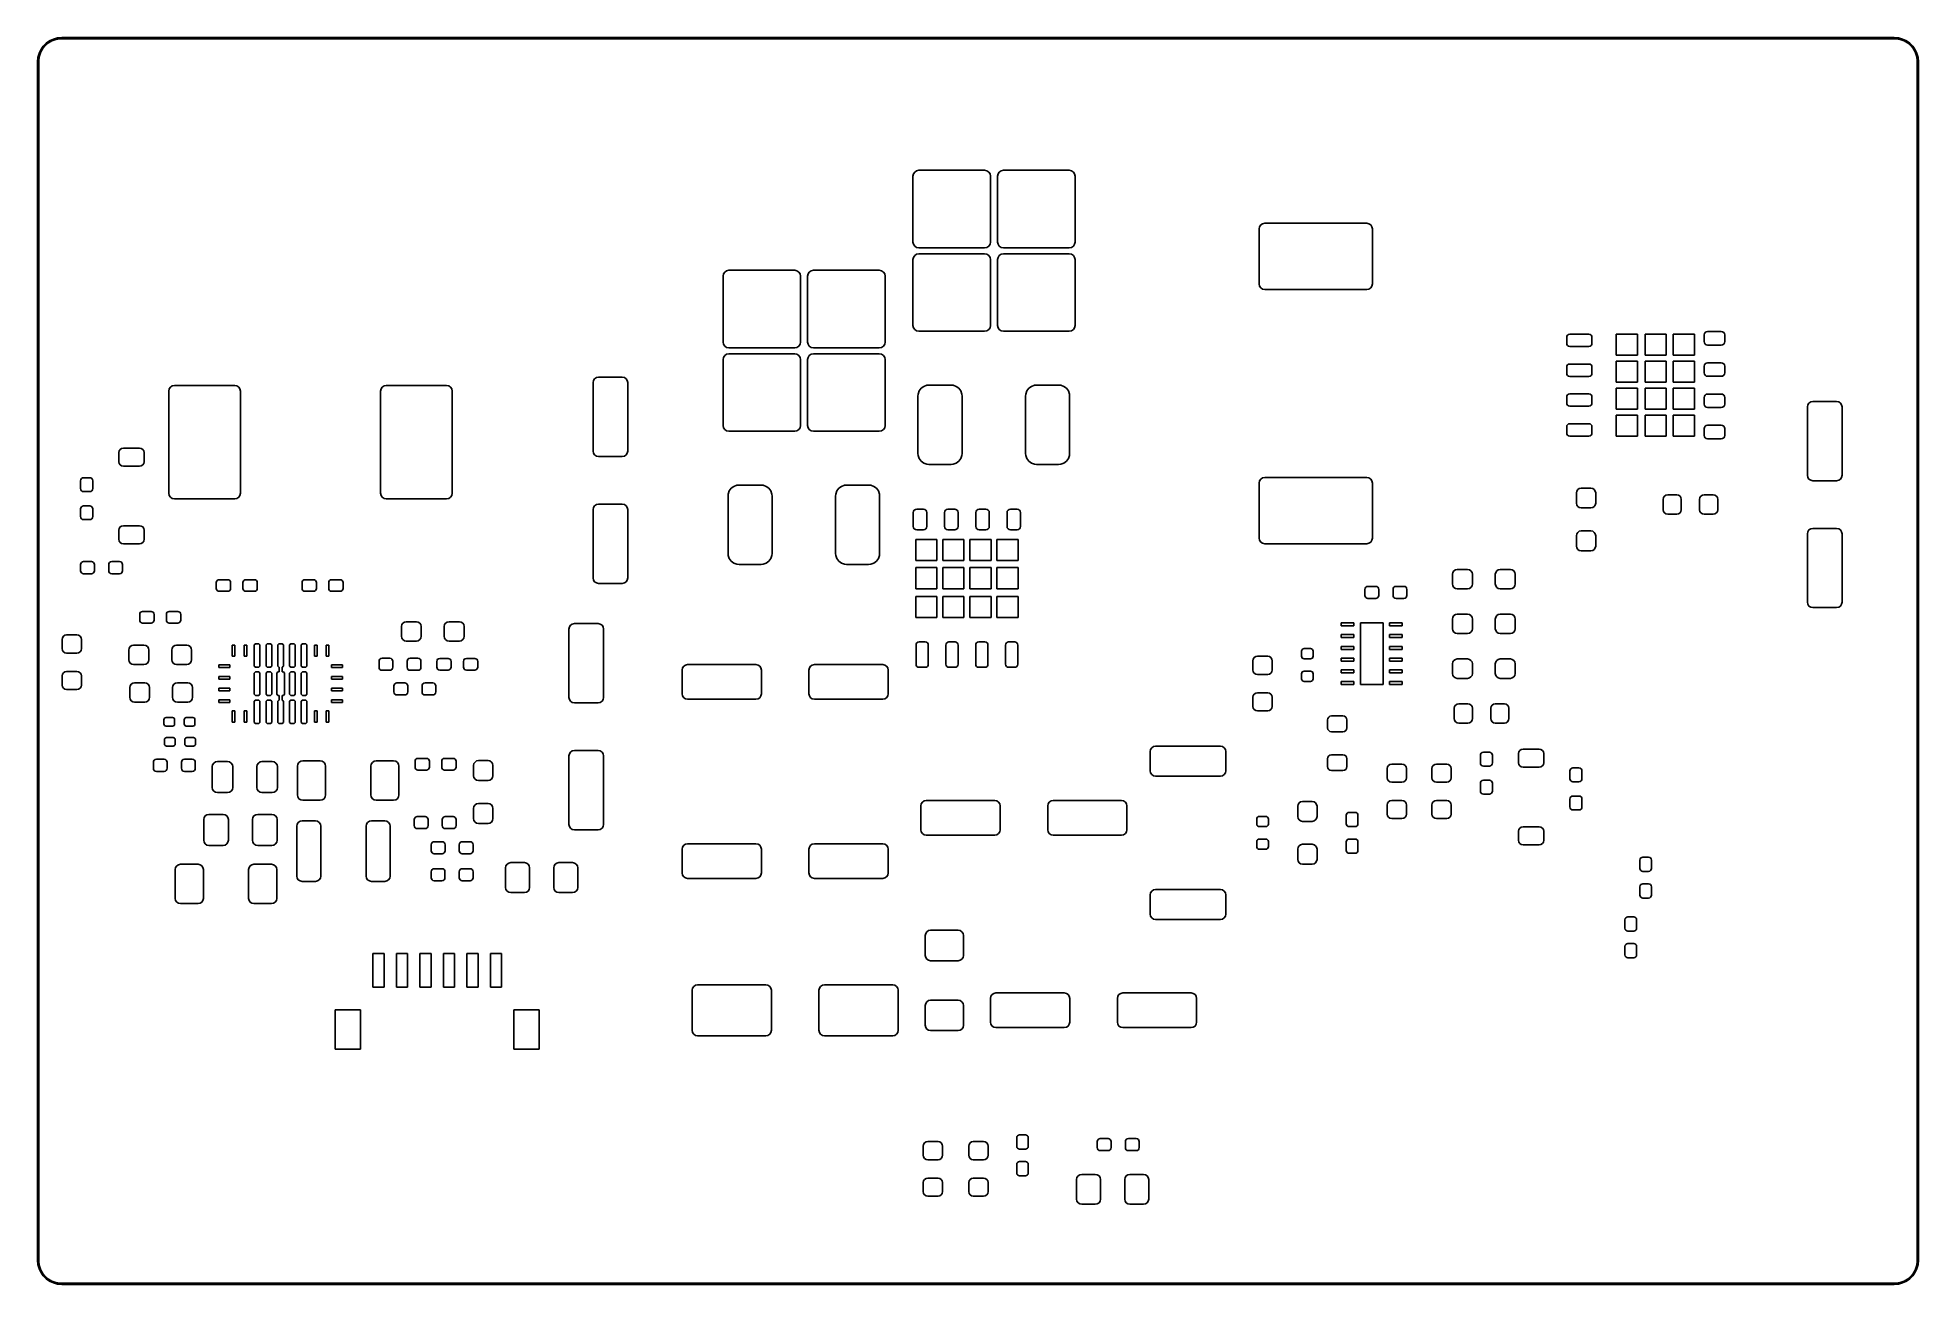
# Model space of a CAD drawing. Header units: millimetres. Extents: x 111.3 to 191.3, y -104.3 to -51.3.
import ezdxf

# ---------------------------------------------------------------- set-up
doc = ezdxf.new("R2010")
doc.units = ezdxf.units.MM
doc.layers.add('F.Paste', color=253, linetype='CONTINUOUS', true_color=0xb4a09a)

msp = doc.modelspace()

# ---------------------------------------------------------------- linework, layer by layer
at = {"layer": 'F.Paste', "linetype": 'CONTINUOUS'}
for p, q in [((111.277072, -52.099511), (111.323315, -51.926929)), ((111.341125, -52.024188), (111.3115, -52.192199)), ((111.323315, -51.926929), (111.398824, -51.765)), ((111.399475, -51.863873), (111.341125, -52.024188)), ((111.398824, -51.765), (111.501304, -51.618642)), ((111.484776, -51.716127), (111.399475, -51.863873)), ((111.594437, -51.585437), (111.484776, -51.716127)), ((111.501304, -51.618642), (111.627642, -51.492304)), ((111.725127, -51.475776), (111.594437, -51.585437)), ((111.627642, -51.492304), (111.774, -51.389824)), ((111.872873, -51.390475), (111.725127, -51.475776)), ((111.774, -51.389824), (111.935929, -51.314315)), ((112.033188, -51.332125), (111.872873, -51.390475)), ((111.935929, -51.314315), (112.108511, -51.268072)), ((112.201199, -51.3025), (112.033188, -51.332125)), ((112.108511, -51.268072), (112.2865, -51.2525)), ((112.2865, -51.3025), (112.201199, -51.3025)), ((112.2865, -51.2525), (190.2865, -51.2525)), ((190.2865, -51.3025), (112.2865, -51.3025)), ((190.2865, -51.2525), (190.464489, -51.268072)), ((190.371801, -51.3025), (190.2865, -51.3025)), ((190.539812, -51.332125), (190.371801, -51.3025)), ((190.464489, -51.268072), (190.637071, -51.314315)), ((190.700127, -51.390475), (190.539812, -51.332125)), ((190.637071, -51.314315), (190.799, -51.389824)), ((190.847873, -51.475776), (190.700127, -51.390475)), ((190.799, -51.389824), (190.945358, -51.492304)), ((190.978563, -51.585437), (190.847873, -51.475776)), ((190.945358, -51.492304), (191.071696, -51.618642)), ((191.088224, -51.716127), (190.978563, -51.585437)), ((191.071696, -51.618642), (191.174176, -51.765)), ((191.173525, -51.863873), (191.088224, -51.716127)), ((191.231875, -52.024188), (191.173525, -51.863873)), ((191.174176, -51.765), (191.249685, -51.926929)), ((191.2615, -52.192199), (191.231875, -52.024188)), ((191.249685, -51.926929), (191.295928, -52.099511)), ((111.2615, -52.2775), (111.277072, -52.099511)), ((111.2615, -103.2775), (111.2615, -52.2775)), ((111.3115, -52.192199), (111.3115, -52.2775)), ((111.3115, -52.2775), (111.3115, -103.2775)), ((191.2615, -52.2775), (191.2615, -52.192199)), ((191.2615, -103.2775), (191.2615, -52.2775)), ((191.295928, -52.099511), (191.3115, -52.2775)), ((191.3115, -52.2775), (191.3115, -103.2775)), ((148.5194, -57.149), (148.53843, -57.053329)), ((148.5194, -59.949), (148.5194, -57.149)), ((148.53843, -57.053329), (148.592623, -56.972223)), ((148.592623, -56.972223), (148.673729, -56.91803)), ((148.673729, -56.91803), (148.7694, -56.899)), ((148.7694, -56.899), (151.5694, -56.899)), ((151.5694, -56.899), (151.665071, -56.91803)), ((151.665071, -56.91803), (151.746177, -56.972223)), ((151.746177, -56.972223), (151.80037, -57.053329)), ((151.80037, -57.053329), (151.8194, -57.149)), ((151.8194, -57.149), (151.8194, -59.949)), ((152.1194, -57.149), (152.13843, -57.053329)), ((152.1194, -59.949), (152.1194, -57.149)), ((152.13843, -57.053329), (152.192623, -56.972223)), ((152.192623, -56.972223), (152.273729, -56.91803)), ((152.273729, -56.91803), (152.3694, -56.899)), ((152.3694, -56.899), (155.1694, -56.899)), ((155.1694, -56.899), (155.265071, -56.91803)), ((155.265071, -56.91803), (155.346177, -56.972223)), ((155.346177, -56.972223), (155.40037, -57.053329)), ((155.40037, -57.053329), (155.4194, -57.149)), ((155.4194, -57.149), (155.4194, -59.949)), ((163.267216, -59.299727), (163.319091, -59.222091)), ((163.319091, -59.222091), (163.396727, -59.170216)), ((163.396727, -59.170216), (163.488306, -59.152001)), ((163.488306, -59.152001), (167.833695, -59.152)), ((167.833695, -59.152), (167.925273, -59.170216)), ((167.925273, -59.170216), (168.002909, -59.222091)), ((168.002909, -59.222091), (168.054784, -59.299727)), ((148.53843, -60.044671), (148.5194, -59.949)), ((151.8194, -59.949), (151.80037, -60.044671)), ((152.13843, -60.044671), (152.1194, -59.949)), ((155.4194, -59.949), (155.40037, -60.044671)), ((163.249, -59.391305), (163.267216, -59.299727)), ((163.249001, -61.731694), (163.249, -59.391305)), ((168.054784, -59.299727), (168.072999, -59.391306)), ((168.072999, -59.391306), (168.073, -61.731695)), ((148.5194, -60.699), (148.53843, -60.603329)), ((148.5194, -63.499), (148.5194, -60.699)), ((148.592623, -60.125777), (148.53843, -60.044671)), ((148.53843, -60.603329), (148.592623, -60.522223)), ((148.673729, -60.17997), (148.592623, -60.125777)), ((148.592623, -60.522223), (148.673729, -60.46803)), ((148.7694, -60.199), (148.673729, -60.17997)), ((148.673729, -60.46803), (148.7694, -60.449)), ((151.5694, -60.199), (148.7694, -60.199)), ((148.7694, -60.449), (151.5694, -60.449)), ((151.665071, -60.17997), (151.5694, -60.199)), ((151.5694, -60.449), (151.665071, -60.46803)), ((151.746177, -60.125777), (151.665071, -60.17997)), ((151.665071, -60.46803), (151.746177, -60.522223)), ((151.80037, -60.044671), (151.746177, -60.125777)), ((151.746177, -60.522223), (151.80037, -60.603329)), ((151.80037, -60.603329), (151.8194, -60.699)), ((151.8194, -60.699), (151.8194, -63.499)), ((152.1194, -60.699), (152.13843, -60.603329)), ((152.1194, -63.499), (152.1194, -60.699)), ((152.192623, -60.125777), (152.13843, -60.044671)), ((152.13843, -60.603329), (152.192623, -60.522223)), ((152.273729, -60.17997), (152.192623, -60.125777)), ((152.192623, -60.522223), (152.273729, -60.46803)), ((152.3694, -60.199), (152.273729, -60.17997)), ((152.273729, -60.46803), (152.3694, -60.449)), ((155.1694, -60.199), (152.3694, -60.199)), ((152.3694, -60.449), (155.1694, -60.449)), ((155.265071, -60.17997), (155.1694, -60.199)), ((155.1694, -60.449), (155.265071, -60.46803)), ((155.346177, -60.125777), (155.265071, -60.17997)), ((155.265071, -60.46803), (155.346177, -60.522223)), ((155.40037, -60.044671), (155.346177, -60.125777)), ((155.346177, -60.522223), (155.40037, -60.603329)), ((155.40037, -60.603329), (155.4194, -60.699)), ((155.4194, -60.699), (155.4194, -63.499)), ((140.434, -61.404), (140.45303, -61.308329)), ((140.434, -64.204), (140.434, -61.404)), ((140.45303, -61.308329), (140.507223, -61.227223)), ((140.507223, -61.227223), (140.588329, -61.17303)), ((140.588329, -61.17303), (140.684, -61.154)), ((140.684, -61.154), (143.484, -61.154)), ((143.484, -61.154), (143.579671, -61.17303)), ((143.579671, -61.17303), (143.660777, -61.227223)), ((143.660777, -61.227223), (143.71497, -61.308329)), ((143.71497, -61.308329), (143.734, -61.404)), ((143.734, -61.404), (143.734, -64.204)), ((144.034, -61.404), (144.05303, -61.308329)), ((144.034, -64.204), (144.034, -61.404)), ((144.05303, -61.308329), (144.107223, -61.227223)), ((144.107223, -61.227223), (144.188329, -61.17303)), ((144.188329, -61.17303), (144.284, -61.154)), ((144.284, -61.154), (147.084, -61.154)), ((147.084, -61.154), (147.179671, -61.17303)), ((147.179671, -61.17303), (147.260777, -61.227223)), ((147.260777, -61.227223), (147.31497, -61.308329)), ((147.31497, -61.308329), (147.334, -61.404)), ((147.334, -61.404), (147.334, -64.204)), ((163.267216, -61.823273), (163.249001, -61.731694)), ((163.319091, -61.900909), (163.267216, -61.823273)), ((163.396727, -61.952784), (163.319091, -61.900909)), ((163.488305, -61.971), (163.396727, -61.952784)), ((167.833694, -61.970999), (163.488305, -61.971)), ((167.925273, -61.952784), (167.833694, -61.970999)), ((168.002909, -61.900909), (167.925273, -61.952784)), ((168.054784, -61.823273), (168.002909, -61.900909)), ((168.073, -61.731695), (168.054784, -61.823273)), ((148.53843, -63.594671), (148.5194, -63.499)), ((148.592623, -63.675777), (148.53843, -63.594671)), ((148.673729, -63.72997), (148.592623, -63.675777)), ((148.7694, -63.749), (148.673729, -63.72997)), ((151.5694, -63.749), (148.7694, -63.749)), ((151.665071, -63.72997), (151.5694, -63.749)), ((151.746177, -63.675777), (151.665071, -63.72997)), ((151.80037, -63.594671), (151.746177, -63.675777)), ((151.8194, -63.499), (151.80037, -63.594671)), ((152.13843, -63.594671), (152.1194, -63.499)), ((152.192623, -63.675777), (152.13843, -63.594671)), ((152.273729, -63.72997), (152.192623, -63.675777)), ((152.3694, -63.749), (152.273729, -63.72997)), ((155.1694, -63.749), (152.3694, -63.749)), ((155.265071, -63.72997), (155.1694, -63.749)), ((155.346177, -63.675777), (155.265071, -63.72997)), ((155.40037, -63.594671), (155.346177, -63.675777)), ((155.4194, -63.499), (155.40037, -63.594671)), ((176.343, -64.004), (176.352972, -63.953868)), ((176.343, -64.266), (176.343, -64.004)), ((176.352972, -63.953868), (176.381369, -63.911369)), ((176.381369, -63.911369), (176.423868, -63.882972)), ((176.423868, -63.882972), (176.474, -63.873)), ((176.474, -63.873), (177.286, -63.873)), ((177.286, -63.873), (177.336132, -63.882972)), ((177.336132, -63.882972), (177.378631, -63.911369)), ((177.378631, -63.911369), (177.407028, -63.953868)), ((177.407028, -63.953868), (177.417, -64.004)), ((177.417, -64.004), (177.417, -64.266)), ((178.455, -64.765), (178.455, -63.865)), ((178.455, -63.865), (179.355, -63.865)), ((179.355, -63.865), (179.355, -64.765)), ((179.68, -64.765), (179.68, -63.865)), ((179.68, -63.865), (180.58, -63.865)), ((180.58, -63.865), (180.58, -64.765)), ((180.88, -64.765), (180.88, -63.865)), ((180.88, -63.865), (181.78, -63.865)), ((181.78, -63.865), (181.78, -64.765)), ((182.193, -63.9015), (182.203923, -63.846585)), ((182.193, -64.1885), (182.193, -63.9015)), ((182.203923, -63.846585), (182.23503, -63.80003)), ((182.23503, -63.80003), (182.281585, -63.768923)), ((182.281585, -63.768923), (182.3365, -63.758)), ((182.3365, -63.758), (182.9235, -63.758)), ((182.9235, -63.758), (182.978415, -63.768923)), ((182.978415, -63.768923), (183.02497, -63.80003)), ((183.02497, -63.80003), (183.056077, -63.846585)), ((183.056077, -63.846585), (183.067, -63.9015)), ((183.067, -63.9015), (183.067, -64.1885)), ((140.45303, -64.299671), (140.434, -64.204)), ((140.507223, -64.380777), (140.45303, -64.299671)), ((140.45303, -64.858329), (140.507223, -64.777223)), ((140.588329, -64.43497), (140.507223, -64.380777)), ((140.507223, -64.777223), (140.588329, -64.72303)), ((140.684, -64.454), (140.588329, -64.43497)), ((140.588329, -64.72303), (140.684, -64.704)), ((143.484, -64.454), (140.684, -64.454)), ((140.684, -64.704), (143.484, -64.704)), ((143.579671, -64.43497), (143.484, -64.454)), ((143.484, -64.704), (143.579671, -64.72303)), ((143.660777, -64.380777), (143.579671, -64.43497)), ((143.579671, -64.72303), (143.660777, -64.777223)), ((143.71497, -64.299671), (143.660777, -64.380777)), ((143.660777, -64.777223), (143.71497, -64.858329)), ((143.734, -64.204), (143.71497, -64.299671)), ((144.05303, -64.299671), (144.034, -64.204)), ((144.107223, -64.380777), (144.05303, -64.299671)), ((144.05303, -64.858329), (144.107223, -64.777223)), ((144.188329, -64.43497), (144.107223, -64.380777)), ((144.107223, -64.777223), (144.188329, -64.72303)), ((144.284, -64.454), (144.188329, -64.43497)), ((144.188329, -64.72303), (144.284, -64.704)), ((147.084, -64.454), (144.284, -64.454)), ((144.284, -64.704), (147.084, -64.704)), ((147.179671, -64.43497), (147.084, -64.454)), ((147.084, -64.704), (147.179671, -64.72303)), ((147.260777, -64.380777), (147.179671, -64.43497)), ((147.179671, -64.72303), (147.260777, -64.777223)), ((147.31497, -64.299671), (147.260777, -64.380777)), ((147.260777, -64.777223), (147.31497, -64.858329)), ((147.334, -64.204), (147.31497, -64.299671)), ((176.352972, -64.316132), (176.343, -64.266)), ((176.381369, -64.358631), (176.352972, -64.316132)), ((176.423868, -64.387028), (176.381369, -64.358631)), ((176.474, -64.397), (176.423868, -64.387028)), ((177.286, -64.397), (176.474, -64.397)), ((177.336132, -64.387028), (177.286, -64.397)), ((177.378631, -64.358631), (177.336132, -64.387028)), ((177.407028, -64.316132), (177.378631, -64.358631)), ((177.417, -64.266), (177.407028, -64.316132)), ((179.355, -64.765), (178.455, -64.765)), ((180.58, -64.765), (179.68, -64.765)), ((181.78, -64.765), (180.88, -64.765)), ((182.203923, -64.243415), (182.193, -64.1885)), ((182.23503, -64.28997), (182.203923, -64.243415)), ((182.281585, -64.321077), (182.23503, -64.28997)), ((182.3365, -64.332), (182.281585, -64.321077)), ((182.9235, -64.332), (182.3365, -64.332)), ((182.978415, -64.321077), (182.9235, -64.332)), ((183.02497, -64.28997), (182.978415, -64.321077)), ((183.056077, -64.243415), (183.02497, -64.28997)), ((183.067, -64.1885), (183.056077, -64.243415)), ((140.434, -64.954), (140.45303, -64.858329)), ((140.434, -67.754), (140.434, -64.954)), ((143.71497, -64.858329), (143.734, -64.954)), ((143.734, -64.954), (143.734, -67.754)), ((144.034, -64.954), (144.05303, -64.858329)), ((144.034, -67.754), (144.034, -64.954)), ((147.31497, -64.858329), (147.334, -64.954)), ((147.334, -64.954), (147.334, -67.754)), ((176.343, -65.274), (176.352972, -65.223868)), ((176.343, -65.536), (176.343, -65.274)), ((176.352972, -65.586132), (176.343, -65.536)), ((176.352972, -65.223868), (176.381369, -65.181369)), ((176.381369, -65.628631), (176.352972, -65.586132)), ((176.381369, -65.181369), (176.423868, -65.152972)), ((176.423868, -65.657028), (176.381369, -65.628631)), ((176.423868, -65.152972), (176.474, -65.143)), ((176.474, -65.143), (177.286, -65.143)), ((177.286, -65.143), (177.336132, -65.152972)), ((177.336132, -65.152972), (177.378631, -65.181369)), ((177.378631, -65.628631), (177.336132, -65.657028)), ((177.378631, -65.181369), (177.407028, -65.223868)), ((177.407028, -65.586132), (177.378631, -65.628631)), ((177.407028, -65.223868), (177.417, -65.274)), ((177.417, -65.536), (177.407028, -65.586132)), ((177.417, -65.274), (177.417, -65.536)), ((178.455, -65.915), (178.455, -65.015)), ((178.455, -65.015), (179.355, -65.015)), ((179.355, -65.015), (179.355, -65.915)), ((179.68, -65.915), (179.68, -65.015)), ((179.68, -65.015), (180.58, -65.015)), ((180.58, -65.015), (180.58, -65.915)), ((180.88, -65.915), (180.88, -65.015)), ((180.88, -65.015), (181.78, -65.015)), ((181.78, -65.015), (181.78, -65.915)), ((182.193, -65.2315), (182.203923, -65.176585)), ((182.193, -65.5185), (182.193, -65.2315)), ((182.203923, -65.573415), (182.193, -65.5185)), ((182.203923, -65.176585), (182.23503, -65.13003)), ((182.23503, -65.61997), (182.203923, -65.573415)), ((182.23503, -65.13003), (182.281585, -65.098923)), ((182.281585, -65.651077), (182.23503, -65.61997)), ((182.281585, -65.098923), (182.3365, -65.088)), ((182.3365, -65.088), (182.9235, -65.088)), ((182.9235, -65.088), (182.978415, -65.098923)), ((182.978415, -65.098923), (183.02497, -65.13003)), ((183.02497, -65.61997), (182.978415, -65.651077)), ((183.02497, -65.13003), (183.056077, -65.176585)), ((183.056077, -65.573415), (183.02497, -65.61997)), ((183.056077, -65.176585), (183.067, -65.2315)), ((183.067, -65.5185), (183.056077, -65.573415)), ((183.067, -65.2315), (183.067, -65.5185)), ((116.842, -66.292578), (116.860275, -66.200704)), ((116.842, -70.639422), (116.842, -66.292578)), ((116.860275, -66.200704), (116.912317, -66.122817)), ((116.912317, -66.122817), (116.990204, -66.070775)), ((116.990204, -66.070775), (117.082078, -66.0525)), ((117.082078, -66.0525), (119.650922, -66.0525)), ((119.650922, -66.0525), (119.742796, -66.070775)), ((119.742796, -66.070775), (119.820683, -66.122817)), ((119.820683, -66.122817), (119.872725, -66.200704)), ((119.872725, -66.200704), (119.891, -66.292578)), ((119.891, -66.292578), (119.891, -70.639422)), ((125.859, -66.292578), (125.877275, -66.200704)), ((125.859, -70.639422), (125.859, -66.292578)), ((125.877275, -66.200704), (125.929317, -66.122817)), ((125.929317, -66.122817), (126.007204, -66.070775)), ((126.007204, -66.070775), (126.099078, -66.0525)), ((126.099078, -66.0525), (128.667922, -66.0525)), ((128.667922, -66.0525), (128.759796, -66.070775)), ((128.759796, -66.070775), (128.837683, -66.122817)), ((128.837683, -66.122817), (128.889725, -66.200704)), ((128.889725, -66.200704), (128.908, -66.292578)), ((128.908, -66.292578), (128.908, -70.639422)), ((134.902, -65.932313), (134.919532, -65.844176)), ((134.902001, -68.845686), (134.902, -65.932313)), ((134.919532, -65.844176), (134.969457, -65.769457)), ((134.969457, -65.769457), (135.044176, -65.719532)), ((135.044176, -65.719532), (135.132314, -65.702001)), ((135.132314, -65.702001), (136.145687, -65.702)), ((136.145687, -65.702), (136.233824, -65.719532)), ((136.233824, -65.719532), (136.308543, -65.769457)), ((136.308543, -65.769457), (136.358468, -65.844176)), ((136.358468, -65.844176), (136.375999, -65.932314)), ((136.375999, -65.932314), (136.376, -68.845687)), ((148.7324, -66.5055), (148.740568, -66.4184)), ((148.740568, -66.4184), (148.786692, -66.286585)), ((148.786692, -66.286585), (148.86962, -66.17422)), ((148.86962, -66.17422), (148.981985, -66.091292)), ((148.981985, -66.091292), (149.1138, -66.045168)), ((149.1138, -66.045168), (149.2009, -66.037)), ((149.2009, -66.037), (150.1379, -66.037)), ((150.1379, -66.037), (150.225, -66.045168)), ((150.225, -66.045168), (150.356815, -66.091292)), ((150.356815, -66.091292), (150.46918, -66.17422)), ((150.46918, -66.17422), (150.552108, -66.286585)), ((150.552108, -66.286585), (150.598232, -66.4184)), ((150.598232, -66.4184), (150.6064, -66.5055)), ((153.3124, -66.5055), (153.320568, -66.4184)), ((153.320568, -66.4184), (153.366692, -66.286585)), ((153.366692, -66.286585), (153.44962, -66.17422)), ((153.44962, -66.17422), (153.561985, -66.091292)), ((153.561985, -66.091292), (153.6938, -66.045168)), ((153.6938, -66.045168), (153.7809, -66.037)), ((153.7809, -66.037), (154.7179, -66.037)), ((154.7179, -66.037), (154.805, -66.045168)), ((154.805, -66.045168), (154.936815, -66.091292)), ((154.936815, -66.091292), (155.04918, -66.17422)), ((155.04918, -66.17422), (155.132108, -66.286585)), ((155.132108, -66.286585), (155.178232, -66.4184)), ((155.178232, -66.4184), (155.1864, -66.5055)), ((176.381369, -66.451369), (176.423868, -66.422972)), ((176.474, -65.667), (176.423868, -65.657028)), ((176.423868, -66.422972), (176.474, -66.413)), ((177.286, -65.667), (176.474, -65.667)), ((176.474, -66.413), (177.286, -66.413)), ((177.336132, -65.657028), (177.286, -65.667)), ((177.286, -66.413), (177.336132, -66.422972)), ((177.336132, -66.422972), (177.378631, -66.451369)), ((179.355, -65.915), (178.455, -65.915)), ((178.455, -67.065), (178.455, -66.165)), ((178.455, -66.165), (179.355, -66.165)), ((179.355, -66.165), (179.355, -67.065)), ((180.58, -65.915), (179.68, -65.915)), ((179.68, -67.065), (179.68, -66.165)), ((179.68, -66.165), (180.58, -66.165)), ((180.58, -66.165), (180.58, -67.065)), ((181.78, -65.915), (180.88, -65.915)), ((180.88, -67.065), (180.88, -66.165)), ((180.88, -66.165), (181.78, -66.165)), ((181.78, -66.165), (181.78, -67.065)), ((182.23503, -66.46003), (182.281585, -66.428923)), ((182.3365, -65.662), (182.281585, -65.651077)), ((182.281585, -66.428923), (182.3365, -66.418)), ((182.9235, -65.662), (182.3365, -65.662)), ((182.3365, -66.418), (182.9235, -66.418)), ((182.978415, -65.651077), (182.9235, -65.662)), ((182.9235, -66.418), (182.978415, -66.428923)), ((182.978415, -66.428923), (183.02497, -66.46003)), ((148.7324, -68.9425), (148.7324, -66.5055)), ((150.6064, -66.5055), (150.6064, -68.9425)), ((153.3124, -68.9425), (153.3124, -66.5055)), ((155.1864, -66.5055), (155.1864, -68.9425)), ((176.343, -66.544), (176.352972, -66.493868)), ((176.343, -66.806), (176.343, -66.544)), ((176.352972, -66.856132), (176.343, -66.806)), ((176.352972, -66.493868), (176.381369, -66.451369)), ((176.381369, -66.898631), (176.352972, -66.856132)), ((176.423868, -66.927028), (176.381369, -66.898631)), ((176.474, -66.937), (176.423868, -66.927028)), ((177.286, -66.937), (176.474, -66.937)), ((177.336132, -66.927028), (177.286, -66.937)), ((177.378631, -66.898631), (177.336132, -66.927028)), ((177.378631, -66.451369), (177.407028, -66.493868)), ((177.407028, -66.856132), (177.378631, -66.898631)), ((177.407028, -66.493868), (177.417, -66.544)), ((177.417, -66.806), (177.407028, -66.856132)), ((177.417, -66.544), (177.417, -66.806)), ((179.355, -67.065), (178.455, -67.065)), ((180.58, -67.065), (179.68, -67.065)), ((181.78, -67.065), (180.88, -67.065)), ((182.193, -66.5615), (182.203923, -66.506585)), ((182.193, -66.8485), (182.193, -66.5615)), ((182.203923, -66.903415), (182.193, -66.8485)), ((182.203923, -66.506585), (182.23503, -66.46003)), ((182.23503, -66.94997), (182.203923, -66.903415)), ((182.281585, -66.981077), (182.23503, -66.94997)), ((182.3365, -66.992), (182.281585, -66.981077)), ((182.9235, -66.992), (182.3365, -66.992)), ((182.978415, -66.981077), (182.9235, -66.992)), ((183.02497, -66.94997), (182.978415, -66.981077)), ((183.02497, -66.46003), (183.056077, -66.506585)), ((183.056077, -66.903415), (183.02497, -66.94997)), ((183.056077, -66.506585), (183.067, -66.5615)), ((183.067, -66.8485), (183.056077, -66.903415)), ((183.067, -66.5615), (183.067, -66.8485)), ((186.588, -66.963313), (186.605532, -66.875176)), ((186.588001, -69.876686), (186.588, -66.963313)), ((186.605532, -66.875176), (186.655457, -66.800457)), ((186.655457, -66.800457), (186.730176, -66.750532)), ((186.730176, -66.750532), (186.818314, -66.733001)), ((186.818314, -66.733001), (187.831687, -66.733)), ((187.831687, -66.733), (187.919824, -66.750532)), ((187.919824, -66.750532), (187.994543, -66.800457)), ((187.994543, -66.800457), (188.044468, -66.875176)), ((188.044468, -66.875176), (188.061999, -66.963314)), ((188.061999, -66.963314), (188.062, -69.876687)), ((140.45303, -67.849671), (140.434, -67.754)), ((140.507223, -67.930777), (140.45303, -67.849671)), ((140.588329, -67.98497), (140.507223, -67.930777)), ((140.684, -68.004), (140.588329, -67.98497)), ((143.484, -68.004), (140.684, -68.004)), ((143.579671, -67.98497), (143.484, -68.004)), ((143.660777, -67.930777), (143.579671, -67.98497)), ((143.71497, -67.849671), (143.660777, -67.930777)), ((143.734, -67.754), (143.71497, -67.849671)), ((144.05303, -67.849671), (144.034, -67.754)), ((144.107223, -67.930777), (144.05303, -67.849671)), ((144.188329, -67.98497), (144.107223, -67.930777)), ((144.284, -68.004), (144.188329, -67.98497)), ((147.084, -68.004), (144.284, -68.004)), ((147.179671, -67.98497), (147.084, -68.004)), ((147.260777, -67.930777), (147.179671, -67.98497)), ((147.31497, -67.849671), (147.260777, -67.930777)), ((147.334, -67.754), (147.31497, -67.849671)), ((176.343, -67.814), (176.352972, -67.763868)), ((176.343, -68.076), (176.343, -67.814)), ((176.352972, -67.763868), (176.381369, -67.721369)), ((176.381369, -67.721369), (176.423868, -67.692972)), ((176.423868, -67.692972), (176.474, -67.683)), ((176.474, -67.683), (177.286, -67.683)), ((177.286, -67.683), (177.336132, -67.692972)), ((177.336132, -67.692972), (177.378631, -67.721369)), ((177.378631, -67.721369), (177.407028, -67.763868)), ((177.407028, -67.763868), (177.417, -67.814)), ((177.417, -67.814), (177.417, -68.076)), ((178.455, -68.215), (178.455, -67.315)), ((178.455, -67.315), (179.355, -67.315)), ((179.355, -67.315), (179.355, -68.215)), ((179.68, -68.215), (179.68, -67.315)), ((179.68, -67.315), (180.58, -67.315)), ((180.58, -67.315), (180.58, -68.215)), ((180.88, -68.215), (180.88, -67.315)), ((180.88, -67.315), (181.78, -67.315)), ((181.78, -67.315), (181.78, -68.215)), ((182.193, -67.8915), (182.203923, -67.836585)), ((182.193, -68.1785), (182.193, -67.8915)), ((182.203923, -67.836585), (182.23503, -67.79003)), ((182.23503, -67.79003), (182.281585, -67.758923)), ((182.281585, -67.758923), (182.3365, -67.748)), ((182.3365, -67.748), (182.9235, -67.748)), ((182.9235, -67.748), (182.978415, -67.758923)), ((182.978415, -67.758923), (183.02497, -67.79003)), ((183.02497, -67.79003), (183.056077, -67.836585)), ((183.056077, -67.836585), (183.067, -67.8915)), ((183.067, -67.8915), (183.067, -68.1785)), ((114.718, -68.9125), (114.732729, -68.838451)), ((114.732729, -68.838451), (114.774675, -68.775675)), ((114.774675, -68.775675), (114.837451, -68.733729)), ((114.837451, -68.733729), (114.9115, -68.719)), ((114.9115, -68.719), (115.5985, -68.719)), ((115.5985, -68.719), (115.672549, -68.733729)), ((115.672549, -68.733729), (115.735325, -68.775675)), ((115.735325, -68.775675), (115.777271, -68.838451)), ((115.777271, -68.838451), (115.792, -68.9125)), ((176.352972, -68.126132), (176.343, -68.076)), ((176.381369, -68.168631), (176.352972, -68.126132)), ((176.423868, -68.197028), (176.381369, -68.168631)), ((176.474, -68.207), (176.423868, -68.197028)), ((177.286, -68.207), (176.474, -68.207)), ((177.336132, -68.197028), (177.286, -68.207)), ((177.378631, -68.168631), (177.336132, -68.197028)), ((177.407028, -68.126132), (177.378631, -68.168631)), ((177.417, -68.076), (177.407028, -68.126132)), ((179.355, -68.215), (178.455, -68.215)), ((180.58, -68.215), (179.68, -68.215)), ((181.78, -68.215), (180.88, -68.215)), ((182.203923, -68.233415), (182.193, -68.1785)), ((182.23503, -68.27997), (182.203923, -68.233415)), ((182.281585, -68.311077), (182.23503, -68.27997)), ((182.3365, -68.322), (182.281585, -68.311077)), ((182.9235, -68.322), (182.3365, -68.322)), ((182.978415, -68.311077), (182.9235, -68.322)), ((183.02497, -68.27997), (182.978415, -68.311077)), ((183.056077, -68.233415), (183.02497, -68.27997)), ((183.067, -68.1785), (183.056077, -68.233415)), ((114.718, -69.2995), (114.718, -68.9125)), ((114.732729, -69.373549), (114.718, -69.2995)), ((114.774675, -69.436325), (114.732729, -69.373549)), ((114.837451, -69.478271), (114.774675, -69.436325)), ((114.9115, -69.493), (114.837451, -69.478271)), ((115.5985, -69.493), (114.9115, -69.493)), ((115.672549, -69.478271), (115.5985, -69.493)), ((115.735325, -69.436325), (115.672549, -69.478271)), ((115.777271, -69.373549), (115.735325, -69.436325)), ((115.792, -69.2995), (115.777271, -69.373549)), ((115.792, -68.9125), (115.792, -69.2995)), ((134.919532, -68.933824), (134.902001, -68.845686)), ((134.969457, -69.008543), (134.919532, -68.933824)), ((135.044176, -69.058468), (134.969457, -69.008543)), ((135.132313, -69.076), (135.044176, -69.058468)), ((136.145686, -69.075999), (135.132313, -69.076)), ((136.233824, -69.058468), (136.145686, -69.075999)), ((136.308543, -69.008543), (136.233824, -69.058468)), ((136.358468, -68.933824), (136.308543, -69.008543)), ((136.376, -68.845687), (136.358468, -68.933824)), ((148.740568, -69.0296), (148.7324, -68.9425)), ((148.786692, -69.161415), (148.740568, -69.0296)), ((148.86962, -69.27378), (148.786692, -69.161415)), ((148.981985, -69.356708), (148.86962, -69.27378)), ((149.1138, -69.402832), (148.981985, -69.356708)), ((149.2009, -69.411), (149.1138, -69.402832)), ((150.1379, -69.411), (149.2009, -69.411)), ((150.225, -69.402832), (150.1379, -69.411)), ((150.356815, -69.356708), (150.225, -69.402832)), ((150.46918, -69.27378), (150.356815, -69.356708)), ((150.552108, -69.161415), (150.46918, -69.27378)), ((150.598232, -69.0296), (150.552108, -69.161415)), ((150.6064, -68.9425), (150.598232, -69.0296)), ((153.320568, -69.0296), (153.3124, -68.9425)), ((153.366692, -69.161415), (153.320568, -69.0296)), ((153.44962, -69.27378), (153.366692, -69.161415)), ((153.561985, -69.356708), (153.44962, -69.27378)), ((153.6938, -69.402832), (153.561985, -69.356708)), ((153.7809, -69.411), (153.6938, -69.402832)), ((154.7179, -69.411), (153.7809, -69.411)), ((154.805, -69.402832), (154.7179, -69.411)), ((154.936815, -69.356708), (154.805, -69.402832)), ((155.04918, -69.27378), (154.936815, -69.356708)), ((155.132108, -69.161415), (155.04918, -69.27378)), ((155.178232, -69.0296), (155.132108, -69.161415)), ((155.1864, -68.9425), (155.178232, -69.0296)), ((113.093, -70.1075), (113.102781, -70.058325)), ((113.093, -70.4395), (113.093, -70.1075)), ((113.102781, -70.488675), (113.093, -70.4395)), ((113.102781, -70.058325), (113.130637, -70.016637)), ((113.130637, -70.016637), (113.172325, -69.988781)), ((113.172325, -69.988781), (113.2215, -69.979)), ((113.2215, -69.979), (113.4785, -69.979)), ((113.4785, -69.979), (113.527675, -69.988781)), ((113.527675, -69.988781), (113.569363, -70.016637)), ((113.569363, -70.016637), (113.597219, -70.058325)), ((113.597219, -70.058325), (113.607, -70.1075)), ((113.607, -70.4395), (113.597219, -70.488675)), ((113.607, -70.1075), (113.607, -70.4395)), ((140.701292, -70.541585), (140.78422, -70.42922)), ((140.78422, -70.42922), (140.896585, -70.346292)), ((140.896585, -70.346292), (141.0284, -70.300168)), ((141.0284, -70.300168), (141.1155, -70.292)), ((141.1155, -70.292), (142.0525, -70.292)), ((142.0525, -70.292), (142.1396, -70.300168)), ((142.1396, -70.300168), (142.271415, -70.346292)), ((142.271415, -70.346292), (142.38378, -70.42922)), ((142.38378, -70.42922), (142.466708, -70.541585)), ((145.281292, -70.541585), (145.36422, -70.42922)), ((145.36422, -70.42922), (145.476585, -70.346292)), ((145.476585, -70.346292), (145.6084, -70.300168)), ((145.6084, -70.300168), (145.6955, -70.292)), ((145.6955, -70.292), (146.6325, -70.292)), ((146.6325, -70.292), (146.7196, -70.300168)), ((146.7196, -70.300168), (146.851415, -70.346292)), ((146.851415, -70.346292), (146.96378, -70.42922)), ((146.96378, -70.42922), (147.046708, -70.541585)), ((163.249, -70.206305), (163.267216, -70.114727)), ((163.249001, -72.546694), (163.249, -70.206305)), ((163.267216, -70.114727), (163.319091, -70.037091)), ((163.319091, -70.037091), (163.396727, -69.985216)), ((163.396727, -69.985216), (163.488306, -69.967001)), ((163.488306, -69.967001), (167.833695, -69.967)), ((167.833695, -69.967), (167.925273, -69.985216)), ((167.925273, -69.985216), (168.002909, -70.037091)), ((168.002909, -70.037091), (168.054784, -70.114727)), ((168.054784, -70.114727), (168.072999, -70.206306)), ((168.072999, -70.206306), (168.073, -72.546695)), ((176.813336, -70.478336), (176.880167, -70.433681)), ((176.880167, -70.433681), (176.959, -70.418)), ((176.959, -70.418), (177.371, -70.418)), ((177.371, -70.418), (177.449833, -70.433681)), ((177.449833, -70.433681), (177.516664, -70.478336)), ((186.605532, -69.964824), (186.588001, -69.876686)), ((186.655457, -70.039543), (186.605532, -69.964824)), ((186.730176, -70.089468), (186.655457, -70.039543)), ((186.818313, -70.107), (186.730176, -70.089468)), ((187.831686, -70.106999), (186.818313, -70.107)), ((187.919824, -70.089468), (187.831686, -70.106999)), ((187.994543, -70.039543), (187.919824, -70.089468)), ((188.044468, -69.964824), (187.994543, -70.039543)), ((188.062, -69.876687), (188.044468, -69.964824)), ((113.130637, -70.530363), (113.102781, -70.488675)), ((113.102781, -71.253325), (113.130637, -71.211637)), ((113.172325, -70.558219), (113.130637, -70.530363)), ((113.130637, -71.211637), (113.172325, -71.183781)), ((113.2215, -70.568), (113.172325, -70.558219)), ((113.172325, -71.183781), (113.2215, -71.174)), ((113.4785, -70.568), (113.2215, -70.568)), ((113.2215, -71.174), (113.4785, -71.174)), ((113.527675, -70.558219), (113.4785, -70.568)), ((113.4785, -71.174), (113.527675, -71.183781)), ((113.569363, -70.530363), (113.527675, -70.558219)), ((113.527675, -71.183781), (113.569363, -71.211637)), ((113.597219, -70.488675), (113.569363, -70.530363)), ((113.569363, -71.211637), (113.597219, -71.253325)), ((116.860275, -70.731296), (116.842, -70.639422)), ((116.912317, -70.809183), (116.860275, -70.731296)), ((116.990204, -70.861225), (116.912317, -70.809183)), ((117.082078, -70.8795), (116.990204, -70.861225)), ((119.650922, -70.8795), (117.082078, -70.8795)), ((119.742796, -70.861225), (119.650922, -70.8795)), ((119.820683, -70.809183), (119.742796, -70.861225)), ((119.872725, -70.731296), (119.820683, -70.809183)), ((119.891, -70.639422), (119.872725, -70.731296)), ((125.877275, -70.731296), (125.859, -70.639422)), ((125.929317, -70.809183), (125.877275, -70.731296)), ((126.007204, -70.861225), (125.929317, -70.809183)), ((126.099078, -70.8795), (126.007204, -70.861225)), ((128.667922, -70.8795), (126.099078, -70.8795)), ((128.759796, -70.861225), (128.667922, -70.8795)), ((128.837683, -70.809183), (128.759796, -70.861225)), ((128.889725, -70.731296), (128.837683, -70.809183)), ((128.908, -70.639422), (128.889725, -70.731296)), ((134.902, -71.332313), (134.919532, -71.244176)), ((134.919532, -71.244176), (134.969457, -71.169457)), ((134.969457, -71.169457), (135.044176, -71.119532)), ((135.044176, -71.119532), (135.132314, -71.102001)), ((135.132314, -71.102001), (136.145687, -71.102)), ((136.145687, -71.102), (136.233824, -71.119532)), ((136.233824, -71.119532), (136.308543, -71.169457)), ((136.308543, -71.169457), (136.358468, -71.244176)), ((136.358468, -71.244176), (136.375999, -71.332314)), ((140.647, -70.7605), (140.655168, -70.6734)), ((140.647, -73.1975), (140.647, -70.7605)), ((140.655168, -70.6734), (140.701292, -70.541585)), ((142.466708, -70.541585), (142.512832, -70.6734)), ((142.512832, -70.6734), (142.521, -70.7605)), ((142.521, -70.7605), (142.521, -73.1975)), ((145.227, -70.7605), (145.235168, -70.6734)), ((145.227, -73.1975), (145.227, -70.7605)), ((145.235168, -70.6734), (145.281292, -70.541585)), ((147.046708, -70.541585), (147.092832, -70.6734)), ((147.092832, -70.6734), (147.101, -70.7605)), ((147.101, -70.7605), (147.101, -73.1975)), ((176.753, -70.624), (176.768681, -70.545167)), ((176.753, -71.061), (176.753, -70.624)), ((176.768681, -71.139833), (176.753, -71.061)), ((176.768681, -70.545167), (176.813336, -70.478336)), ((176.813336, -71.206664), (176.768681, -71.139833)), ((176.880167, -71.251319), (176.813336, -71.206664)), ((177.516664, -71.206664), (177.449833, -71.251319)), ((177.516664, -70.478336), (177.561319, -70.545167)), ((177.561319, -71.139833), (177.516664, -71.206664)), ((177.561319, -70.545167), (177.577, -70.624)), ((177.577, -71.061), (177.561319, -71.139833)), ((177.577, -70.624), (177.577, -71.061)), ((180.448, -70.9015), (180.462729, -70.827451)), ((180.448, -71.3385), (180.448, -70.9015)), ((180.462729, -70.827451), (180.504675, -70.764675)), ((180.504675, -70.764675), (180.567451, -70.722729)), ((180.567451, -70.722729), (180.6415, -70.708)), ((180.6415, -70.708), (181.0285, -70.708)), ((181.0285, -70.708), (181.102549, -70.722729)), ((181.102549, -70.722729), (181.165325, -70.764675)), ((181.165325, -70.764675), (181.207271, -70.827451)), ((181.207271, -70.827451), (181.222, -70.9015)), ((181.222, -70.9015), (181.222, -71.3385)), ((181.998, -70.9015), (182.012729, -70.827451)), ((181.998, -71.3385), (181.998, -70.9015)), ((182.012729, -70.827451), (182.054675, -70.764675)), ((182.054675, -70.764675), (182.117451, -70.722729)), ((182.117451, -70.722729), (182.1915, -70.708)), ((182.1915, -70.708), (182.5785, -70.708)), ((182.5785, -70.708), (182.652549, -70.722729)), ((182.652549, -70.722729), (182.715325, -70.764675)), ((182.715325, -70.764675), (182.757271, -70.827451)), ((182.757271, -70.827451), (182.772, -70.9015)), ((182.772, -70.9015), (182.772, -71.3385)), ((113.093, -71.3025), (113.102781, -71.253325)), ((113.093, -71.6345), (113.093, -71.3025)), ((113.102781, -71.683675), (113.093, -71.6345)), ((113.130637, -71.725363), (113.102781, -71.683675)), ((113.172325, -71.753219), (113.130637, -71.725363)), ((113.2215, -71.763), (113.172325, -71.753219)), ((113.4785, -71.763), (113.2215, -71.763)), ((113.527675, -71.753219), (113.4785, -71.763)), ((113.569363, -71.725363), (113.527675, -71.753219)), ((113.597219, -71.683675), (113.569363, -71.725363)), ((113.597219, -71.253325), (113.607, -71.3025)), ((113.607, -71.6345), (113.597219, -71.683675)), ((113.607, -71.3025), (113.607, -71.6345)), ((114.774675, -72.075675), (114.837451, -72.033729)), ((114.837451, -72.033729), (114.9115, -72.019)), ((114.9115, -72.019), (115.5985, -72.019)), ((115.5985, -72.019), (115.672549, -72.033729)), ((115.672549, -72.033729), (115.735325, -72.075675)), ((134.902001, -74.245686), (134.902, -71.332313)), ((136.375999, -71.332314), (136.376, -74.245687)), ((148.533, -71.4625), (148.543923, -71.407585)), ((148.533, -72.0495), (148.533, -71.4625)), ((148.543923, -71.407585), (148.57503, -71.36103)), ((148.57503, -71.36103), (148.621585, -71.329923)), ((148.621585, -71.329923), (148.6765, -71.319)), ((148.6765, -71.319), (148.9635, -71.319)), ((148.9635, -71.319), (149.018415, -71.329923)), ((149.018415, -71.329923), (149.06497, -71.36103)), ((149.06497, -71.36103), (149.096077, -71.407585)), ((149.096077, -71.407585), (149.107, -71.4625)), ((149.107, -71.4625), (149.107, -72.0495)), ((149.863, -71.4625), (149.873923, -71.407585)), ((149.863, -72.0495), (149.863, -71.4625)), ((149.873923, -71.407585), (149.90503, -71.36103)), ((149.90503, -71.36103), (149.951585, -71.329923)), ((149.951585, -71.329923), (150.0065, -71.319)), ((150.0065, -71.319), (150.2935, -71.319)), ((150.2935, -71.319), (150.348415, -71.329923)), ((150.348415, -71.329923), (150.39497, -71.36103)), ((150.39497, -71.36103), (150.426077, -71.407585)), ((150.426077, -71.407585), (150.437, -71.4625)), ((150.437, -71.4625), (150.437, -72.0495)), ((151.193, -71.4625), (151.203923, -71.407585)), ((151.193, -72.0495), (151.193, -71.4625)), ((151.203923, -71.407585), (151.23503, -71.36103)), ((151.23503, -71.36103), (151.281585, -71.329923)), ((151.281585, -71.329923), (151.3365, -71.319)), ((151.3365, -71.319), (151.6235, -71.319)), ((151.6235, -71.319), (151.678415, -71.329923)), ((151.678415, -71.329923), (151.72497, -71.36103)), ((151.72497, -71.36103), (151.756077, -71.407585)), ((151.756077, -71.407585), (151.767, -71.4625)), ((151.767, -71.4625), (151.767, -72.0495)), ((152.523, -71.4625), (152.533923, -71.407585)), ((152.523, -72.0495), (152.523, -71.4625)), ((152.533923, -71.407585), (152.56503, -71.36103)), ((152.56503, -71.36103), (152.611585, -71.329923)), ((152.611585, -71.329923), (152.6665, -71.319)), ((152.6665, -71.319), (152.9535, -71.319)), ((152.9535, -71.319), (153.008415, -71.329923)), ((153.008415, -71.329923), (153.05497, -71.36103)), ((153.05497, -71.36103), (153.086077, -71.407585)), ((153.086077, -71.407585), (153.097, -71.4625)), ((153.097, -71.4625), (153.097, -72.0495)), ((176.959, -71.267), (176.880167, -71.251319)), ((177.371, -71.267), (176.959, -71.267)), ((177.449833, -71.251319), (177.371, -71.267)), ((180.462729, -71.412549), (180.448, -71.3385)), ((180.504675, -71.475325), (180.462729, -71.412549)), ((180.567451, -71.517271), (180.504675, -71.475325)), ((180.6415, -71.532), (180.567451, -71.517271)), ((181.0285, -71.532), (180.6415, -71.532)), ((181.102549, -71.517271), (181.0285, -71.532)), ((181.165325, -71.475325), (181.102549, -71.517271)), ((181.207271, -71.412549), (181.165325, -71.475325)), ((181.222, -71.3385), (181.207271, -71.412549)), ((182.012729, -71.412549), (181.998, -71.3385)), ((182.054675, -71.475325), (182.012729, -71.412549)), ((182.117451, -71.517271), (182.054675, -71.475325)), ((182.1915, -71.532), (182.117451, -71.517271)), ((182.5785, -71.532), (182.1915, -71.532)), ((182.652549, -71.517271), (182.5785, -71.532)), ((182.715325, -71.475325), (182.652549, -71.517271)), ((182.757271, -71.412549), (182.715325, -71.475325)), ((182.772, -71.3385), (182.757271, -71.412549)), ((114.718, -72.2125), (114.732729, -72.138451)), ((114.718, -72.5995), (114.718, -72.2125)), ((114.732729, -72.673549), (114.718, -72.5995)), ((114.732729, -72.138451), (114.774675, -72.075675)), ((114.774675, -72.736325), (114.732729, -72.673549)), ((114.837451, -72.778271), (114.774675, -72.736325)), ((114.9115, -72.793), (114.837451, -72.778271)), ((115.5985, -72.793), (114.9115, -72.793)), ((115.672549, -72.778271), (115.5985, -72.793)), ((115.735325, -72.736325), (115.672549, -72.778271)), ((115.735325, -72.075675), (115.777271, -72.138451)), ((115.777271, -72.673549), (115.735325, -72.736325)), ((115.777271, -72.138451), (115.792, -72.2125)), ((115.792, -72.5995), (115.777271, -72.673549)), ((115.792, -72.2125), (115.792, -72.5995)), ((148.543923, -72.104415), (148.533, -72.0495)), ((148.57503, -72.15097), (148.543923, -72.104415)), ((148.621585, -72.182077), (148.57503, -72.15097)), ((148.6765, -72.193), (148.621585, -72.182077)), ((148.64, -73.506), (148.64, -72.606)), ((148.64, -72.606), (149.54, -72.606)), ((148.9635, -72.193), (148.6765, -72.193)), ((149.018415, -72.182077), (148.9635, -72.193)), ((149.06497, -72.15097), (149.018415, -72.182077)), ((149.096077, -72.104415), (149.06497, -72.15097)), ((149.107, -72.0495), (149.096077, -72.104415)), ((149.54, -72.606), (149.54, -73.506)), ((149.79, -73.506), (149.79, -72.606)), ((149.79, -72.606), (150.69, -72.606)), ((149.873923, -72.104415), (149.863, -72.0495)), ((149.90503, -72.15097), (149.873923, -72.104415)), ((149.951585, -72.182077), (149.90503, -72.15097)), ((150.0065, -72.193), (149.951585, -72.182077)), ((150.2935, -72.193), (150.0065, -72.193)), ((150.348415, -72.182077), (150.2935, -72.193)), ((150.39497, -72.15097), (150.348415, -72.182077)), ((150.426077, -72.104415), (150.39497, -72.15097)), ((150.437, -72.0495), (150.426077, -72.104415)), ((150.69, -72.606), (150.69, -73.506)), ((150.94, -73.506), (150.94, -72.606)), ((150.94, -72.606), (151.84, -72.606)), ((151.203923, -72.104415), (151.193, -72.0495)), ((151.23503, -72.15097), (151.203923, -72.104415)), ((151.281585, -72.182077), (151.23503, -72.15097)), ((151.3365, -72.193), (151.281585, -72.182077)), ((151.6235, -72.193), (151.3365, -72.193)), ((151.678415, -72.182077), (151.6235, -72.193)), ((151.72497, -72.15097), (151.678415, -72.182077)), ((151.756077, -72.104415), (151.72497, -72.15097)), ((151.767, -72.0495), (151.756077, -72.104415)), ((151.84, -72.606), (151.84, -73.506)), ((152.09, -73.506), (152.09, -72.606)), ((152.09, -72.606), (152.99, -72.606)), ((152.533923, -72.104415), (152.523, -72.0495)), ((152.56503, -72.15097), (152.533923, -72.104415)), ((152.611585, -72.182077), (152.56503, -72.15097)), ((152.6665, -72.193), (152.611585, -72.182077)), ((152.9535, -72.193), (152.6665, -72.193)), ((153.008415, -72.182077), (152.9535, -72.193)), ((152.99, -72.606), (152.99, -73.506)), ((153.05497, -72.15097), (153.008415, -72.182077)), ((153.086077, -72.104415), (153.05497, -72.15097)), ((153.097, -72.0495), (153.086077, -72.104415)), ((163.267216, -72.638273), (163.249001, -72.546694)), ((163.319091, -72.715909), (163.267216, -72.638273)), ((163.396727, -72.767784), (163.319091, -72.715909)), ((163.488305, -72.786), (163.396727, -72.767784)), ((167.833694, -72.785999), (163.488305, -72.786)), ((167.925273, -72.767784), (167.833694, -72.785999)), ((168.002909, -72.715909), (167.925273, -72.767784)), ((168.054784, -72.638273), (168.002909, -72.715909)), ((168.073, -72.546695), (168.054784, -72.638273)), ((176.753, -72.449), (176.768681, -72.370167)), ((176.753, -72.886), (176.753, -72.449)), ((176.768681, -72.370167), (176.813336, -72.303336)), ((176.813336, -72.303336), (176.880167, -72.258681)), ((176.880167, -72.258681), (176.959, -72.243)), ((176.959, -72.243), (177.371, -72.243)), ((177.371, -72.243), (177.449833, -72.258681)), ((177.449833, -72.258681), (177.516664, -72.303336)), ((177.516664, -72.303336), (177.561319, -72.370167)), ((177.561319, -72.370167), (177.577, -72.449)), ((177.577, -72.449), (177.577, -72.886)), ((186.588, -72.363313), (186.605532, -72.275176)), ((186.588001, -75.276686), (186.588, -72.363313)), ((186.605532, -72.275176), (186.655457, -72.200457)), ((186.655457, -72.200457), (186.730176, -72.150532)), ((186.730176, -72.150532), (186.818314, -72.133001)), ((186.818314, -72.133001), (187.831687, -72.133)), ((187.831687, -72.133), (187.919824, -72.150532)), ((187.919824, -72.150532), (187.994543, -72.200457)), ((187.994543, -72.200457), (188.044468, -72.275176)), ((188.044468, -72.275176), (188.061999, -72.363314)), ((188.061999, -72.363314), (188.062, -75.276687)), ((113.093, -73.6775), (113.102781, -73.628325)), ((113.102781, -73.628325), (113.130637, -73.586637)), ((113.130637, -73.586637), (113.172325, -73.558781)), ((113.172325, -73.558781), (113.2215, -73.549)), ((113.2215, -73.549), (113.5535, -73.549)), ((113.5535, -73.549), (113.602675, -73.558781)), ((113.602675, -73.558781), (113.644363, -73.586637)), ((113.644363, -73.586637), (113.672219, -73.628325)), ((113.672219, -73.628325), (113.682, -73.6775)), ((114.288, -73.6775), (114.297781, -73.628325)), ((114.297781, -73.628325), (114.325637, -73.586637)), ((114.325637, -73.586637), (114.367325, -73.558781)), ((114.367325, -73.558781), (114.4165, -73.549)), ((114.4165, -73.549), (114.7485, -73.549)), ((114.7485, -73.549), (114.797675, -73.558781)), ((114.797675, -73.558781), (114.839363, -73.586637)), ((114.839363, -73.586637), (114.867219, -73.628325)), ((114.867219, -73.628325), (114.877, -73.6775)), ((140.655168, -73.2846), (140.647, -73.1975)), ((140.701292, -73.416415), (140.655168, -73.2846)), ((140.78422, -73.52878), (140.701292, -73.416415)), ((140.896585, -73.611708), (140.78422, -73.52878)), ((141.0284, -73.657832), (140.896585, -73.611708)), ((142.271415, -73.611708), (142.1396, -73.657832)), ((142.38378, -73.52878), (142.271415, -73.611708)), ((142.466708, -73.416415), (142.38378, -73.52878)), ((142.512832, -73.2846), (142.466708, -73.416415)), ((142.521, -73.1975), (142.512832, -73.2846)), ((145.235168, -73.2846), (145.227, -73.1975)), ((145.281292, -73.416415), (145.235168, -73.2846)), ((145.36422, -73.52878), (145.281292, -73.416415)), ((145.476585, -73.611708), (145.36422, -73.52878)), ((145.6084, -73.657832), (145.476585, -73.611708)), ((146.851415, -73.611708), (146.7196, -73.657832)), ((146.96378, -73.52878), (146.851415, -73.611708)), ((147.046708, -73.416415), (146.96378, -73.52878)), ((147.092832, -73.2846), (147.046708, -73.416415)), ((147.101, -73.1975), (147.092832, -73.2846)), ((149.54, -73.506), (148.64, -73.506)), ((150.69, -73.506), (149.79, -73.506)), ((151.84, -73.506), (150.94, -73.506)), ((152.99, -73.506), (152.09, -73.506)), ((176.768681, -72.964833), (176.753, -72.886)), ((176.813336, -73.031664), (176.768681, -72.964833)), ((176.880167, -73.076319), (176.813336, -73.031664)), ((176.959, -73.092), (176.880167, -73.076319)), ((177.371, -73.092), (176.959, -73.092)), ((177.449833, -73.076319), (177.371, -73.092)), ((177.516664, -73.031664), (177.449833, -73.076319)), ((177.561319, -72.964833), (177.516664, -73.031664)), ((177.577, -72.886), (177.561319, -72.964833)), ((113.093, -73.9345), (113.093, -73.6775)), ((113.102781, -73.983675), (113.093, -73.9345)), ((113.130637, -74.025363), (113.102781, -73.983675)), ((113.172325, -74.053219), (113.130637, -74.025363)), ((113.2215, -74.063), (113.172325, -74.053219)), ((113.5535, -74.063), (113.2215, -74.063)), ((113.602675, -74.053219), (113.5535, -74.063)), ((113.644363, -74.025363), (113.602675, -74.053219)), ((113.672219, -73.983675), (113.644363, -74.025363)), ((113.682, -73.9345), (113.672219, -73.983675)), ((113.682, -73.6775), (113.682, -73.9345)), ((114.288, -73.9345), (114.288, -73.6775)), ((114.297781, -73.983675), (114.288, -73.9345)), ((114.325637, -74.025363), (114.297781, -73.983675)), ((114.367325, -74.053219), (114.325637, -74.025363)), ((114.4165, -74.063), (114.367325, -74.053219)), ((114.7485, -74.063), (114.4165, -74.063)), ((114.797675, -74.053219), (114.7485, -74.063)), ((114.839363, -74.025363), (114.797675, -74.053219)), ((114.867219, -73.983675), (114.839363, -74.025363)), ((114.877, -73.9345), (114.867219, -73.983675)), ((114.877, -73.6775), (114.877, -73.9345)), ((118.8665, -74.4425), (118.875901, -74.395239)), ((118.8665, -74.6895), (118.8665, -74.4425)), ((118.875901, -74.395239), (118.902672, -74.355172)), ((118.902672, -74.355172), (118.942739, -74.328401)), ((118.942739, -74.328401), (118.99, -74.319)), ((118.99, -74.319), (119.352, -74.319)), ((119.352, -74.319), (119.399261, -74.328401)), ((119.399261, -74.328401), (119.439328, -74.355172)), ((119.439328, -74.355172), (119.466099, -74.395239)), ((119.466099, -74.395239), (119.4755, -74.4425)), ((119.4755, -74.4425), (119.4755, -74.6895)), ((120.0015, -74.4425), (120.010901, -74.395239)), ((120.0015, -74.6895), (120.0015, -74.4425)), ((120.010901, -74.395239), (120.037672, -74.355172)), ((120.037672, -74.355172), (120.077739, -74.328401)), ((120.077739, -74.328401), (120.125, -74.319)), ((120.125, -74.319), (120.487, -74.319)), ((120.487, -74.319), (120.534261, -74.328401)), ((120.534261, -74.328401), (120.574328, -74.355172)), ((120.574328, -74.355172), (120.601099, -74.395239)), ((120.601099, -74.395239), (120.6105, -74.4425)), ((120.6105, -74.4425), (120.6105, -74.6895)), ((122.5165, -74.4425), (122.525901, -74.395239)), ((122.5165, -74.6895), (122.5165, -74.4425)), ((122.525901, -74.395239), (122.552672, -74.355172)), ((122.552672, -74.355172), (122.592739, -74.328401)), ((122.592739, -74.328401), (122.64, -74.319)), ((122.64, -74.319), (123.002, -74.319)), ((123.002, -74.319), (123.049261, -74.328401)), ((123.049261, -74.328401), (123.089328, -74.355172)), ((123.089328, -74.355172), (123.116099, -74.395239)), ((123.116099, -74.395239), (123.1255, -74.4425)), ((123.1255, -74.4425), (123.1255, -74.6895)), ((123.6515, -74.4425), (123.660901, -74.395239)), ((123.6515, -74.6895), (123.6515, -74.4425)), ((123.660901, -74.395239), (123.687672, -74.355172)), ((123.687672, -74.355172), (123.727739, -74.328401)), ((123.727739, -74.328401), (123.775, -74.319)), ((123.775, -74.319), (124.137, -74.319)), ((124.137, -74.319), (124.184261, -74.328401)), ((124.184261, -74.328401), (124.224328, -74.355172)), ((124.224328, -74.355172), (124.251099, -74.395239)), ((124.251099, -74.395239), (124.2605, -74.4425)), ((124.2605, -74.4425), (124.2605, -74.6895)), ((134.919532, -74.333824), (134.902001, -74.245686)), ((134.969457, -74.408543), (134.919532, -74.333824)), ((135.044176, -74.458468), (134.969457, -74.408543)), ((136.308543, -74.408543), (136.233824, -74.458468)), ((136.358468, -74.333824), (136.308543, -74.408543)), ((136.376, -74.245687), (136.358468, -74.333824)), ((141.1155, -73.666), (141.0284, -73.657832)), ((142.0525, -73.666), (141.1155, -73.666)), ((142.1396, -73.657832), (142.0525, -73.666)), ((145.6955, -73.666), (145.6084, -73.657832)), ((146.6325, -73.666), (145.6955, -73.666)), ((146.7196, -73.657832), (146.6325, -73.666)), ((148.64, -74.706), (148.64, -73.806)), ((148.64, -73.806), (149.54, -73.806)), ((149.54, -73.806), (149.54, -74.706)), ((149.79, -74.706), (149.79, -73.806)), ((149.79, -73.806), (150.69, -73.806)), ((150.69, -73.806), (150.69, -74.706)), ((150.94, -74.706), (150.94, -73.806)), ((150.94, -73.806), (151.84, -73.806)), ((151.84, -73.806), (151.84, -74.706)), ((152.09, -74.706), (152.09, -73.806)), ((152.09, -73.806), (152.99, -73.806)), ((152.99, -73.806), (152.99, -74.706)), ((171.4795, -74.088), (171.495181, -74.009167)), ((171.4795, -74.5), (171.4795, -74.088)), ((171.495181, -74.009167), (171.539836, -73.942336)), ((171.539836, -73.942336), (171.606667, -73.897681)), ((171.606667, -73.897681), (171.6855, -73.882)), ((171.6855, -73.882), (172.1225, -73.882)), ((172.1225, -73.882), (172.201333, -73.897681)), ((172.201333, -73.897681), (172.268164, -73.942336)), ((172.268164, -73.942336), (172.312819, -74.009167)), ((172.312819, -74.009167), (172.3285, -74.088)), ((172.3285, -74.088), (172.3285, -74.5)), ((173.3045, -74.088), (173.320181, -74.009167)), ((173.3045, -74.5), (173.3045, -74.088)), ((173.320181, -74.009167), (173.364836, -73.942336)), ((173.364836, -73.942336), (173.431667, -73.897681)), ((173.431667, -73.897681), (173.5105, -73.882)), ((173.5105, -73.882), (173.9475, -73.882)), ((173.9475, -73.882), (174.026333, -73.897681)), ((174.026333, -73.897681), (174.093164, -73.942336)), ((174.093164, -73.942336), (174.137819, -74.009167)), ((174.137819, -74.009167), (174.1535, -74.088)), ((174.1535, -74.088), (174.1535, -74.5)), ((118.875901, -74.736761), (118.8665, -74.6895)), ((118.902672, -74.776828), (118.875901, -74.736761)), ((118.942739, -74.803599), (118.902672, -74.776828)), ((118.99, -74.813), (118.942739, -74.803599)), ((119.352, -74.813), (118.99, -74.813)), ((119.399261, -74.803599), (119.352, -74.813)), ((119.439328, -74.776828), (119.399261, -74.803599)), ((119.466099, -74.736761), (119.439328, -74.776828)), ((119.4755, -74.6895), (119.466099, -74.736761)), ((120.010901, -74.736761), (120.0015, -74.6895)), ((120.037672, -74.776828), (120.010901, -74.736761)), ((120.077739, -74.803599), (120.037672, -74.776828)), ((120.125, -74.813), (120.077739, -74.803599)), ((120.487, -74.813), (120.125, -74.813)), ((120.534261, -74.803599), (120.487, -74.813)), ((120.574328, -74.776828), (120.534261, -74.803599)), ((120.601099, -74.736761), (120.574328, -74.776828)), ((120.6105, -74.6895), (120.601099, -74.736761)), ((122.525901, -74.736761), (122.5165, -74.6895)), ((122.552672, -74.776828), (122.525901, -74.736761)), ((122.592739, -74.803599), (122.552672, -74.776828)), ((122.64, -74.813), (122.592739, -74.803599)), ((123.002, -74.813), (122.64, -74.813)), ((123.049261, -74.803599), (123.002, -74.813)), ((123.089328, -74.776828), (123.049261, -74.803599)), ((123.116099, -74.736761), (123.089328, -74.776828)), ((123.1255, -74.6895), (123.116099, -74.736761)), ((123.660901, -74.736761), (123.6515, -74.6895)), ((123.687672, -74.776828), (123.660901, -74.736761)), ((123.727739, -74.803599), (123.687672, -74.776828)), ((123.775, -74.813), (123.727739, -74.803599)), ((124.137, -74.813), (123.775, -74.813)), ((124.184261, -74.803599), (124.137, -74.813)), ((124.224328, -74.776828), (124.184261, -74.803599)), ((124.251099, -74.736761), (124.224328, -74.776828)), ((124.2605, -74.6895), (124.251099, -74.736761)), ((135.132313, -74.476), (135.044176, -74.458468)), ((136.145686, -74.475999), (135.132313, -74.476)), ((136.233824, -74.458468), (136.145686, -74.475999)), ((149.54, -74.706), (148.64, -74.706)), ((148.64, -75.931), (148.64, -75.031)), ((148.64, -75.031), (149.54, -75.031)), ((149.54, -75.031), (149.54, -75.931)), ((150.69, -74.706), (149.79, -74.706)), ((149.79, -75.931), (149.79, -75.031)), ((149.79, -75.031), (150.69, -75.031)), ((150.69, -75.031), (150.69, -75.931)), ((151.84, -74.706), (150.94, -74.706)), ((150.94, -75.931), (150.94, -75.031)), ((150.94, -75.031), (151.84, -75.031)), ((151.84, -75.031), (151.84, -75.931)), ((152.99, -74.706), (152.09, -74.706)), ((152.09, -75.931), (152.09, -75.031)), ((152.09, -75.031), (152.99, -75.031)), ((152.99, -75.031), (152.99, -75.931)), ((167.757, -74.7305), (167.766781, -74.681325)), ((167.757, -74.9875), (167.757, -74.7305)), ((167.766781, -75.036675), (167.757, -74.9875)), ((167.766781, -74.681325), (167.794637, -74.639637)), ((167.794637, -75.078363), (167.766781, -75.036675)), ((167.794637, -74.639637), (167.836325, -74.611781)), ((167.836325, -75.106219), (167.794637, -75.078363)), ((167.836325, -74.611781), (167.8855, -74.602)), ((167.8855, -75.116), (167.836325, -75.106219)), ((167.8855, -74.602), (168.2175, -74.602)), ((168.2175, -75.116), (167.8855, -75.116)), ((168.2175, -74.602), (168.266675, -74.611781)), ((168.266675, -75.106219), (168.2175, -75.116)), ((168.266675, -74.611781), (168.308363, -74.639637)), ((168.308363, -75.078363), (168.266675, -75.106219)), ((168.308363, -74.639637), (168.336219, -74.681325)), ((168.336219, -75.036675), (168.308363, -75.078363)), ((168.336219, -74.681325), (168.346, -74.7305)), ((168.346, -74.9875), (168.336219, -75.036675)), ((168.346, -74.7305), (168.346, -74.9875)), ((168.952, -74.7305), (168.961781, -74.681325)), ((168.952, -74.9875), (168.952, -74.7305)), ((168.961781, -75.036675), (168.952, -74.9875)), ((168.961781, -74.681325), (168.989637, -74.639637)), ((168.989637, -75.078363), (168.961781, -75.036675)), ((168.989637, -74.639637), (169.031325, -74.611781)), ((169.031325, -75.106219), (168.989637, -75.078363)), ((169.031325, -74.611781), (169.0805, -74.602)), ((169.0805, -75.116), (169.031325, -75.106219)), ((169.0805, -74.602), (169.4125, -74.602)), ((169.4125, -75.116), (169.0805, -75.116)), ((169.4125, -74.602), (169.461675, -74.611781)), ((169.461675, -75.106219), (169.4125, -75.116)), ((169.461675, -74.611781), (169.503363, -74.639637)), ((169.503363, -75.078363), (169.461675, -75.106219)), ((169.503363, -74.639637), (169.531219, -74.681325)), ((169.531219, -75.036675), (169.503363, -75.078363)), ((169.531219, -74.681325), (169.541, -74.7305)), ((169.541, -74.9875), (169.531219, -75.036675)), ((169.541, -74.7305), (169.541, -74.9875)), ((171.495181, -74.578833), (171.4795, -74.5)), ((171.539836, -74.645664), (171.495181, -74.578833)), ((171.606667, -74.690319), (171.539836, -74.645664)), ((171.6855, -74.706), (171.606667, -74.690319)), ((172.1225, -74.706), (171.6855, -74.706)), ((172.201333, -74.690319), (172.1225, -74.706)), ((172.268164, -74.645664), (172.201333, -74.690319)), ((172.312819, -74.578833), (172.268164, -74.645664)), ((172.3285, -74.5), (172.312819, -74.578833)), ((173.320181, -74.578833), (173.3045, -74.5)), ((173.364836, -74.645664), (173.320181, -74.578833)), ((173.431667, -74.690319), (173.364836, -74.645664)), ((173.5105, -74.706), (173.431667, -74.690319)), ((173.9475, -74.706), (173.5105, -74.706)), ((174.026333, -74.690319), (173.9475, -74.706)), ((174.093164, -74.645664), (174.026333, -74.690319)), ((174.137819, -74.578833), (174.093164, -74.645664)), ((174.1535, -74.5), (174.137819, -74.578833)), ((115.608, -75.7925), (115.617401, -75.745239)), ((115.608, -76.0395), (115.608, -75.7925)), ((115.617401, -76.086761), (115.608, -76.0395)), ((115.617401, -75.745239), (115.644172, -75.705172)), ((115.644172, -75.705172), (115.684239, -75.678401)), ((115.684239, -75.678401), (115.7315, -75.669)), ((115.7315, -75.669), (116.0935, -75.669)), ((116.0935, -75.669), (116.140761, -75.678401)), ((116.140761, -75.678401), (116.180828, -75.705172)), ((116.180828, -75.705172), (116.207599, -75.745239)), ((116.207599, -75.745239), (116.217, -75.7925)), ((116.217, -76.0395), (116.207599, -76.086761)), ((116.217, -75.7925), (116.217, -76.0395)), ((116.743, -75.7925), (116.752401, -75.745239)), ((116.743, -76.0395), (116.743, -75.7925)), ((116.752401, -76.086761), (116.743, -76.0395)), ((116.752401, -75.745239), (116.779172, -75.705172)), ((116.779172, -75.705172), (116.819239, -75.678401)), ((116.819239, -75.678401), (116.8665, -75.669)), ((116.8665, -75.669), (117.2285, -75.669)), ((117.2285, -75.669), (117.275761, -75.678401)), ((117.275761, -75.678401), (117.315828, -75.705172)), ((117.315828, -75.705172), (117.342599, -75.745239)), ((117.342599, -75.745239), (117.352, -75.7925)), ((117.352, -76.0395), (117.342599, -76.086761)), ((117.352, -75.7925), (117.352, -76.0395)), ((149.54, -75.931), (148.64, -75.931)), ((150.69, -75.931), (149.79, -75.931)), ((151.84, -75.931), (150.94, -75.931)), ((152.99, -75.931), (152.09, -75.931)), ((171.4795, -75.993), (171.495181, -75.914167)), ((171.4795, -76.405), (171.4795, -75.993)), ((171.495181, -75.914167), (171.539836, -75.847336)), ((171.539836, -75.847336), (171.606667, -75.802681)), ((171.606667, -75.802681), (171.6855, -75.787)), ((171.6855, -75.787), (172.1225, -75.787)), ((172.1225, -75.787), (172.201333, -75.802681)), ((172.201333, -75.802681), (172.268164, -75.847336)), ((172.268164, -75.847336), (172.312819, -75.914167)), ((172.312819, -75.914167), (172.3285, -75.993)), ((172.3285, -75.993), (172.3285, -76.405)), ((173.3045, -75.993), (173.320181, -75.914167)), ((173.3045, -76.405), (173.3045, -75.993)), ((173.320181, -75.914167), (173.364836, -75.847336)), ((173.364836, -75.847336), (173.431667, -75.802681)), ((173.431667, -75.802681), (173.5105, -75.787)), ((173.5105, -75.787), (173.9475, -75.787)), ((173.9475, -75.787), (174.026333, -75.802681)), ((174.026333, -75.802681), (174.093164, -75.847336)), ((174.093164, -75.847336), (174.137819, -75.914167)), ((174.137819, -75.914167), (174.1535, -75.993)), ((174.1535, -75.993), (174.1535, -76.405)), ((186.605532, -75.364824), (186.588001, -75.276686)), ((186.655457, -75.439543), (186.605532, -75.364824)), ((186.730176, -75.489468), (186.655457, -75.439543)), ((186.818313, -75.507), (186.730176, -75.489468)), ((187.831686, -75.506999), (186.818313, -75.507)), ((187.919824, -75.489468), (187.831686, -75.506999)), ((187.994543, -75.439543), (187.919824, -75.489468)), ((188.044468, -75.364824), (187.994543, -75.439543)), ((188.062, -75.276687), (188.044468, -75.364824)), ((112.303, -76.864), (112.317729, -76.789951)), ((112.317729, -76.789951), (112.359675, -76.727175)), ((112.359675, -76.727175), (112.422451, -76.685229)), ((112.422451, -76.685229), (112.4965, -76.6705)), ((112.4965, -76.6705), (112.9335, -76.6705)), ((112.9335, -76.6705), (113.007549, -76.685229)), ((113.007549, -76.685229), (113.070325, -76.727175)), ((113.070325, -76.727175), (113.112271, -76.789951)), ((113.112271, -76.789951), (113.127, -76.864)), ((115.644172, -76.126828), (115.617401, -76.086761)), ((115.684239, -76.153599), (115.644172, -76.126828)), ((115.7315, -76.163), (115.684239, -76.153599)), ((116.0935, -76.163), (115.7315, -76.163)), ((116.140761, -76.153599), (116.0935, -76.163)), ((116.180828, -76.126828), (116.140761, -76.153599)), ((116.207599, -76.086761), (116.180828, -76.126828)), ((116.779172, -76.126828), (116.752401, -76.086761)), ((116.819239, -76.153599), (116.779172, -76.126828)), ((116.8665, -76.163), (116.819239, -76.153599)), ((117.2285, -76.163), (116.8665, -76.163)), ((117.275761, -76.153599), (117.2285, -76.163)), ((117.315828, -76.126828), (117.275761, -76.153599)), ((117.342599, -76.086761), (117.315828, -76.126828)), ((126.743, -76.31), (126.758681, -76.231167)), ((126.743, -76.722), (126.743, -76.31)), ((126.758681, -76.800833), (126.743, -76.722)), ((126.758681, -76.231167), (126.803336, -76.164336)), ((126.803336, -76.867664), (126.758681, -76.800833)), ((126.803336, -76.164336), (126.870167, -76.119681)), ((126.870167, -76.119681), (126.949, -76.104)), ((126.949, -76.104), (127.386, -76.104)), ((127.386, -76.104), (127.464833, -76.119681)), ((127.464833, -76.119681), (127.531664, -76.164336)), ((127.531664, -76.164336), (127.576319, -76.231167)), ((127.576319, -76.800833), (127.531664, -76.867664)), ((127.576319, -76.231167), (127.592, -76.31)), ((127.592, -76.722), (127.576319, -76.800833)), ((127.592, -76.31), (127.592, -76.722)), ((128.568, -76.31), (128.583681, -76.231167)), ((128.568, -76.722), (128.568, -76.31)), ((128.583681, -76.800833), (128.568, -76.722)), ((128.583681, -76.231167), (128.628336, -76.164336)), ((128.628336, -76.867664), (128.583681, -76.800833)), ((128.628336, -76.164336), (128.695167, -76.119681)), ((128.695167, -76.119681), (128.774, -76.104)), ((128.774, -76.104), (129.211, -76.104)), ((129.211, -76.104), (129.289833, -76.119681)), ((129.289833, -76.119681), (129.356664, -76.164336)), ((129.356664, -76.164336), (129.401319, -76.231167)), ((129.401319, -76.800833), (129.356664, -76.867664)), ((129.401319, -76.231167), (129.417, -76.31)), ((129.417, -76.722), (129.401319, -76.800833)), ((129.417, -76.31), (129.417, -76.722)), ((133.877, -76.417313), (133.894532, -76.329176)), ((133.877001, -79.330686), (133.877, -76.417313)), ((133.894532, -76.329176), (133.944457, -76.254457)), ((133.944457, -76.254457), (134.019176, -76.204532)), ((134.019176, -76.204532), (134.107314, -76.187001)), ((134.107314, -76.187001), (135.120687, -76.187)), ((135.120687, -76.187), (135.208824, -76.204532)), ((135.208824, -76.204532), (135.283543, -76.254457)), ((135.283543, -76.254457), (135.333468, -76.329176)), ((135.333468, -76.329176), (135.350999, -76.417314)), ((135.350999, -76.417314), (135.351, -79.330687)), ((166.747763, -76.282685), (166.747763, -76.154685)), ((166.747763, -76.154685), (167.282163, -76.154685)), ((167.282163, -76.282685), (166.747763, -76.282685)), ((166.747763, -76.782811), (166.747763, -76.654811)), ((166.747763, -76.654811), (167.282163, -76.654811)), ((167.282163, -76.782811), (166.747763, -76.782811)), ((167.282163, -76.154685), (167.282163, -76.282685)), ((167.282163, -76.654811), (167.282163, -76.782811)), ((167.560563, -78.7776), (167.560563, -76.1604)), ((167.560563, -76.1604), (168.526763, -76.1604)), ((168.526763, -76.1604), (168.526763, -78.7776)), ((168.805163, -76.282685), (168.805163, -76.154685)), ((168.805163, -76.154685), (169.339563, -76.154685)), ((169.339563, -76.282685), (168.805163, -76.282685)), ((168.805163, -76.782811), (168.805163, -76.654811)), ((168.805163, -76.654811), (169.339563, -76.654811)), ((169.339563, -76.782811), (168.805163, -76.782811)), ((169.339563, -76.154685), (169.339563, -76.282685)), ((169.339563, -76.654811), (169.339563, -76.782811)), ((171.495181, -76.483833), (171.4795, -76.405)), ((171.539836, -76.550664), (171.495181, -76.483833)), ((171.606667, -76.595319), (171.539836, -76.550664)), ((171.6855, -76.611), (171.606667, -76.595319)), ((172.1225, -76.611), (171.6855, -76.611)), ((172.201333, -76.595319), (172.1225, -76.611)), ((172.268164, -76.550664), (172.201333, -76.595319)), ((172.312819, -76.483833), (172.268164, -76.550664)), ((172.3285, -76.405), (172.312819, -76.483833)), ((173.320181, -76.483833), (173.3045, -76.405)), ((173.364836, -76.550664), (173.320181, -76.483833)), ((173.431667, -76.595319), (173.364836, -76.550664)), ((173.5105, -76.611), (173.431667, -76.595319)), ((173.9475, -76.611), (173.5105, -76.611)), ((174.026333, -76.595319), (173.9475, -76.611)), ((174.093164, -76.550664), (174.026333, -76.595319)), ((174.137819, -76.483833), (174.093164, -76.550664)), ((174.1535, -76.405), (174.137819, -76.483833)), ((112.303, -77.251), (112.303, -76.864)), ((112.317729, -77.325049), (112.303, -77.251)), ((112.359675, -77.387825), (112.317729, -77.325049)), ((112.422451, -77.429771), (112.359675, -77.387825)), ((112.4965, -77.4445), (112.422451, -77.429771)), ((112.9335, -77.4445), (112.4965, -77.4445)), ((113.007549, -77.429771), (112.9335, -77.4445)), ((113.070325, -77.387825), (113.007549, -77.429771)), ((113.112271, -77.325049), (113.070325, -77.387825)), ((113.127, -77.251), (113.112271, -77.325049)), ((113.127, -76.864), (113.127, -77.251)), ((115.143, -77.31), (115.158681, -77.231167)), ((115.143, -77.722), (115.143, -77.31)), ((115.158681, -77.231167), (115.203336, -77.164336)), ((115.203336, -77.164336), (115.270167, -77.119681)), ((115.270167, -77.119681), (115.349, -77.104)), ((115.349, -77.104), (115.786, -77.104)), ((115.786, -77.104), (115.864833, -77.119681)), ((115.864833, -77.119681), (115.931664, -77.164336)), ((115.931664, -77.164336), (115.976319, -77.231167)), ((115.976319, -77.231167), (115.992, -77.31)), ((115.992, -77.31), (115.992, -77.722)), ((116.968, -77.31), (116.983681, -77.231167)), ((116.968, -77.722), (116.968, -77.31)), ((116.983681, -77.231167), (117.028336, -77.164336)), ((117.028336, -77.164336), (117.095167, -77.119681)), ((117.095167, -77.119681), (117.174, -77.104)), ((117.174, -77.104), (117.611, -77.104)), ((117.611, -77.104), (117.689833, -77.119681)), ((117.689833, -77.119681), (117.756664, -77.164336)), ((117.756664, -77.164336), (117.801319, -77.231167)), ((117.801319, -77.231167), (117.817, -77.31)), ((117.817, -77.31), (117.817, -77.722)), ((119.547999, -77.578), (119.547999, -77.104)), ((119.547999, -77.104), (119.661999, -77.104)), ((119.661999, -77.578), (119.547999, -77.578)), ((119.661999, -77.104), (119.661999, -77.578)), ((120.048, -77.578), (120.048, -77.104)), ((120.048, -77.104), (120.162, -77.104)), ((120.162, -77.578), (120.048, -77.578)), ((120.162, -77.104), (120.162, -77.578)), ((120.485, -77.091001), (120.535, -77.041001)), ((120.485, -77.990999), (120.485, -77.091001)), ((120.535, -77.041001), (120.674999, -77.041001)), ((120.674999, -77.041001), (120.724999, -77.091001)), ((120.724999, -77.091001), (120.724999, -77.990999)), ((120.985001, -77.091001), (121.035001, -77.041001)), ((120.985001, -77.990999), (120.985001, -77.091001)), ((121.035001, -77.041001), (121.175001, -77.041001)), ((121.175001, -77.041001), (121.225001, -77.091001)), ((121.225001, -77.091001), (121.225001, -77.990999)), ((121.485, -77.091001), (121.535, -77.041001)), ((121.485, -77.990999), (121.485, -77.091001)), ((121.535, -77.041001), (121.675, -77.041001)), ((121.675, -77.041001), (121.725, -77.091001)), ((121.725, -77.091001), (121.725, -77.990999)), ((121.984999, -77.091001), (122.034999, -77.041001)), ((121.984999, -77.990999), (121.984999, -77.091001)), ((122.034999, -77.041001), (122.174999, -77.041001)), ((122.174999, -77.041001), (122.224999, -77.091001)), ((122.224999, -77.091001), (122.224999, -77.990999)), ((122.485001, -77.091001), (122.535001, -77.041001)), ((122.485001, -77.990999), (122.485001, -77.091001)), ((122.535001, -77.041001), (122.675, -77.041001)), ((122.675, -77.041001), (122.725, -77.091001)), ((122.725, -77.091001), (122.725, -77.990999)), ((123.048, -77.578), (123.048, -77.104)), ((123.048, -77.104), (123.162, -77.104)), ((123.162, -77.578), (123.048, -77.578)), ((123.162, -77.104), (123.162, -77.578)), ((123.548001, -77.578), (123.548001, -77.104)), ((123.548001, -77.104), (123.662001, -77.104)), ((123.662001, -77.578), (123.548001, -77.578)), ((123.662001, -77.104), (123.662001, -77.578)), ((126.870167, -76.912319), (126.803336, -76.867664)), ((126.949, -76.928), (126.870167, -76.912319)), ((127.386, -76.928), (126.949, -76.928)), ((127.464833, -76.912319), (127.386, -76.928)), ((127.531664, -76.867664), (127.464833, -76.912319)), ((128.695167, -76.912319), (128.628336, -76.867664)), ((128.774, -76.928), (128.695167, -76.912319)), ((129.211, -76.928), (128.774, -76.928)), ((129.289833, -76.912319), (129.211, -76.928)), ((129.356664, -76.867664), (129.289833, -76.912319)), ((148.648, -77.1), (148.657972, -77.049868)), ((148.648, -77.912), (148.648, -77.1)), ((148.657972, -77.049868), (148.686369, -77.007369)), ((148.686369, -77.007369), (148.728868, -76.978972)), ((148.728868, -76.978972), (148.779, -76.969)), ((148.779, -76.969), (149.041, -76.969)), ((149.041, -76.969), (149.091132, -76.978972)), ((149.091132, -76.978972), (149.133631, -77.007369)), ((149.133631, -77.007369), (149.162028, -77.049868)), ((149.162028, -77.049868), (149.172, -77.1)), ((149.172, -77.1), (149.172, -77.912)), ((149.918, -77.1), (149.927972, -77.049868)), ((149.918, -77.912), (149.918, -77.1)), ((149.927972, -77.049868), (149.956369, -77.007369)), ((149.956369, -77.007369), (149.998868, -76.978972)), ((149.998868, -76.978972), (150.049, -76.969)), ((150.049, -76.969), (150.311, -76.969)), ((150.311, -76.969), (150.361132, -76.978972)), ((150.361132, -76.978972), (150.403631, -77.007369)), ((150.403631, -77.007369), (150.432028, -77.049868)), ((150.432028, -77.049868), (150.442, -77.1)), ((150.442, -77.1), (150.442, -77.912)), ((151.188, -77.1), (151.197972, -77.049868)), ((151.188, -77.912), (151.188, -77.1)), ((151.197972, -77.049868), (151.226369, -77.007369)), ((151.226369, -77.007369), (151.268868, -76.978972)), ((151.268868, -76.978972), (151.319, -76.969)), ((151.319, -76.969), (151.581, -76.969)), ((151.581, -76.969), (151.631132, -76.978972)), ((151.631132, -76.978972), (151.673631, -77.007369)), ((151.673631, -77.007369), (151.702028, -77.049868)), ((151.702028, -77.049868), (151.712, -77.1)), ((151.712, -77.1), (151.712, -77.912)), ((152.458, -77.1), (152.467972, -77.049868)), ((152.458, -77.912), (152.458, -77.1)), ((152.467972, -77.049868), (152.496369, -77.007369)), ((152.496369, -77.007369), (152.538868, -76.978972)), ((152.538868, -76.978972), (152.589, -76.969)), ((152.589, -76.969), (152.851, -76.969)), ((152.851, -76.969), (152.901132, -76.978972)), ((152.901132, -76.978972), (152.943631, -77.007369)), ((152.943631, -77.007369), (152.972028, -77.049868)), ((152.972028, -77.049868), (152.982, -77.1)), ((152.982, -77.1), (152.982, -77.912)), ((163.002129, -77.696451), (163.044075, -77.633675)), ((163.044075, -77.633675), (163.106851, -77.591729)), ((163.106851, -77.591729), (163.1809, -77.577)), ((163.1809, -77.577), (163.6179, -77.577)), ((163.6179, -77.577), (163.691949, -77.591729)), ((163.691949, -77.591729), (163.754725, -77.633675)), ((163.754725, -77.633675), (163.796671, -77.696451)), ((165.0574, -77.3605), (165.065659, -77.318979)), ((165.0574, -77.5775), (165.0574, -77.3605)), ((165.065659, -77.619021), (165.0574, -77.5775)), ((165.065659, -77.318979), (165.089179, -77.283779)), ((165.089179, -77.654221), (165.065659, -77.619021)), ((165.089179, -77.283779), (165.124379, -77.260259)), ((165.124379, -77.260259), (165.1659, -77.252)), ((165.1659, -77.252), (165.4429, -77.252)), ((165.4429, -77.252), (165.484421, -77.260259)), ((165.484421, -77.260259), (165.519621, -77.283779)), ((165.519621, -77.283779), (165.543141, -77.318979)), ((165.543141, -77.619021), (165.519621, -77.654221)), ((165.543141, -77.318979), (165.5514, -77.3605)), ((165.5514, -77.5775), (165.543141, -77.619021)), ((165.5514, -77.3605), (165.5514, -77.5775)), ((166.747763, -77.282937), (166.747763, -77.154937)), ((166.747763, -77.154937), (167.282163, -77.154937)), ((167.282163, -77.282937), (166.747763, -77.282937)), ((167.282163, -77.154937), (167.282163, -77.282937)), ((168.805163, -77.282937), (168.805163, -77.154937)), ((168.805163, -77.154937), (169.339563, -77.154937)), ((169.339563, -77.282937), (168.805163, -77.282937)), ((169.339563, -77.154937), (169.339563, -77.282937)), ((112.303, -78.414), (112.317729, -78.339951)), ((112.303, -78.801), (112.303, -78.414)), ((112.317729, -78.339951), (112.359675, -78.277175)), ((112.359675, -78.277175), (112.422451, -78.235229)), ((112.422451, -78.235229), (112.4965, -78.2205)), ((112.4965, -78.2205), (112.9335, -78.2205)), ((112.9335, -78.2205), (113.007549, -78.235229)), ((113.007549, -78.235229), (113.070325, -78.277175)), ((113.070325, -78.277175), (113.112271, -78.339951)), ((113.112271, -78.339951), (113.127, -78.414)), ((113.127, -78.414), (113.127, -78.801)), ((115.158681, -77.800833), (115.143, -77.722)), ((115.203336, -77.867664), (115.158681, -77.800833)), ((115.270167, -77.912319), (115.203336, -77.867664)), ((115.349, -77.928), (115.270167, -77.912319)), ((115.786, -77.928), (115.349, -77.928)), ((115.864833, -77.912319), (115.786, -77.928)), ((115.931664, -77.867664), (115.864833, -77.912319)), ((115.976319, -77.800833), (115.931664, -77.867664)), ((115.992, -77.722), (115.976319, -77.800833)), ((116.983681, -77.800833), (116.968, -77.722)), ((117.028336, -77.867664), (116.983681, -77.800833)), ((117.095167, -77.912319), (117.028336, -77.867664)), ((117.174, -77.928), (117.095167, -77.912319)), ((117.611, -77.928), (117.174, -77.928)), ((117.689833, -77.912319), (117.611, -77.928)), ((117.756664, -77.867664), (117.689833, -77.912319)), ((117.801319, -77.800833), (117.756664, -77.867664)), ((117.817, -77.722), (117.801319, -77.800833)), ((118.968, -78.047999), (118.968, -77.933999)), ((118.968, -77.933999), (119.442, -77.933999)), ((119.442, -78.047999), (118.968, -78.047999)), ((118.968, -78.548), (118.968, -78.434)), ((118.968, -78.434), (119.442, -78.434)), ((119.442, -77.933999), (119.442, -78.047999)), ((119.442, -78.434), (119.442, -78.548)), ((120.535, -78.040999), (120.485, -77.990999)), ((120.485, -78.291001), (120.535, -78.241001)), ((120.485, -79.190999), (120.485, -78.291001)), ((120.674999, -78.040999), (120.535, -78.040999)), ((120.535, -78.241001), (120.674999, -78.241001)), ((120.724999, -77.990999), (120.674999, -78.040999)), ((120.674999, -78.241001), (120.724999, -78.291001)), ((120.724999, -78.291001), (120.724999, -79.190999)), ((121.035001, -78.040999), (120.985001, -77.990999)), ((120.985001, -78.291001), (121.035001, -78.241001)), ((120.985001, -79.190999), (120.985001, -78.291001)), ((121.175001, -78.040999), (121.035001, -78.040999)), ((121.035001, -78.241001), (121.175001, -78.241001)), ((121.225001, -77.990999), (121.175001, -78.040999)), ((121.175001, -78.241001), (121.225001, -78.291001)), ((121.225001, -78.291001), (121.225001, -79.190999)), ((121.439999, -78.291001), (121.489999, -78.241001)), ((121.439999, -79.190999), (121.439999, -78.291001)), ((121.535, -78.040999), (121.485, -77.990999)), ((121.489999, -78.241001), (121.5455, -78.241001)), ((121.5455, -78.040999), (121.535, -78.040999)), ((121.5455, -78.241001), (121.5455, -78.040999)), ((121.675, -78.040999), (121.6645, -78.040999)), ((121.6645, -78.040999), (121.6645, -78.241001)), ((121.6645, -78.241001), (121.720001, -78.241001)), ((121.725, -77.990999), (121.675, -78.040999)), ((121.720001, -78.241001), (121.770001, -78.291001)), ((121.770001, -78.291001), (121.770001, -79.190999)), ((122.034999, -78.040999), (121.984999, -77.990999)), ((121.984999, -78.291001), (122.034999, -78.241001)), ((121.984999, -79.190999), (121.984999, -78.291001)), ((122.174999, -78.040999), (122.034999, -78.040999)), ((122.034999, -78.241001), (122.174999, -78.241001)), ((122.224999, -77.990999), (122.174999, -78.040999)), ((122.174999, -78.241001), (122.224999, -78.291001)), ((122.224999, -78.291001), (122.224999, -79.190999)), ((122.535001, -78.040999), (122.485001, -77.990999)), ((122.485001, -78.291001), (122.535001, -78.241001)), ((122.485001, -79.190999), (122.485001, -78.291001)), ((122.675, -78.040999), (122.535001, -78.040999)), ((122.535001, -78.241001), (122.675, -78.241001)), ((122.725, -77.990999), (122.675, -78.040999)), ((122.675, -78.241001), (122.725, -78.291001)), ((122.725, -78.291001), (122.725, -79.190999)), ((123.768, -78.047999), (123.768, -77.933999)), ((123.768, -77.933999), (124.242, -77.933999)), ((124.242, -78.047999), (123.768, -78.047999)), ((123.768, -78.548), (123.768, -78.434)), ((123.768, -78.434), (124.242, -78.434)), ((124.242, -77.933999), (124.242, -78.047999)), ((124.242, -78.434), (124.242, -78.548)), ((125.793, -77.7875), (125.802781, -77.738325)), ((125.793, -78.0445), (125.793, -77.7875)), ((125.802781, -78.093675), (125.793, -78.0445)), ((125.802781, -77.738325), (125.830637, -77.696637)), ((125.830637, -78.135363), (125.802781, -78.093675)), ((125.830637, -77.696637), (125.872325, -77.668781)), ((125.872325, -78.163219), (125.830637, -78.135363)), ((125.872325, -77.668781), (125.9215, -77.659)), ((125.9215, -78.173), (125.872325, -78.163219)), ((125.9215, -77.659), (126.2535, -77.659)), ((126.2535, -78.173), (125.9215, -78.173)), ((126.2535, -77.659), (126.302675, -77.668781)), ((126.302675, -78.163219), (126.2535, -78.173)), ((126.302675, -77.668781), (126.344363, -77.696637)), ((126.344363, -78.135363), (126.302675, -78.163219)), ((126.344363, -77.696637), (126.372219, -77.738325)), ((126.372219, -78.093675), (126.344363, -78.135363)), ((126.372219, -77.738325), (126.382, -77.7875)), ((126.382, -78.0445), (126.372219, -78.093675)), ((126.382, -77.7875), (126.382, -78.0445)), ((126.988, -77.7875), (126.997781, -77.738325)), ((126.988, -78.0445), (126.988, -77.7875)), ((126.997781, -78.093675), (126.988, -78.0445)), ((126.997781, -77.738325), (127.025637, -77.696637)), ((127.025637, -78.135363), (126.997781, -78.093675)), ((127.025637, -77.696637), (127.067325, -77.668781)), ((127.067325, -78.163219), (127.025637, -78.135363)), ((127.067325, -77.668781), (127.1165, -77.659)), ((127.1165, -78.173), (127.067325, -78.163219)), ((127.1165, -77.659), (127.4485, -77.659)), ((127.4485, -78.173), (127.1165, -78.173)), ((127.4485, -77.659), (127.497675, -77.668781)), ((127.497675, -78.163219), (127.4485, -78.173)), ((127.497675, -77.668781), (127.539363, -77.696637)), ((127.539363, -78.135363), (127.497675, -78.163219)), ((127.539363, -77.696637), (127.567219, -77.738325)), ((127.567219, -78.093675), (127.539363, -78.135363)), ((127.567219, -77.738325), (127.577, -77.7875)), ((127.577, -78.0445), (127.567219, -78.093675)), ((127.577, -77.7875), (127.577, -78.0445)), ((128.252, -77.7925), (128.261401, -77.745239)), ((128.252, -78.0395), (128.252, -77.7925)), ((128.261401, -78.086761), (128.252, -78.0395)), ((128.261401, -77.745239), (128.288172, -77.705172)), ((128.288172, -78.126828), (128.261401, -78.086761)), ((128.288172, -77.705172), (128.328239, -77.678401)), ((128.328239, -78.153599), (128.288172, -78.126828)), ((128.328239, -77.678401), (128.3755, -77.669)), ((128.3755, -78.163), (128.328239, -78.153599)), ((128.3755, -77.669), (128.7375, -77.669)), ((128.7375, -78.163), (128.3755, -78.163)), ((128.7375, -77.669), (128.784761, -77.678401)), ((128.784761, -78.153599), (128.7375, -78.163)), ((128.784761, -77.678401), (128.824828, -77.705172)), ((128.824828, -78.126828), (128.784761, -78.153599)), ((128.824828, -77.705172), (128.851599, -77.745239)), ((128.851599, -78.086761), (128.824828, -78.126828)), ((128.851599, -77.745239), (128.861, -77.7925)), ((128.861, -78.0395), (128.851599, -78.086761)), ((128.861, -77.7925), (128.861, -78.0395)), ((129.387, -77.7925), (129.396401, -77.745239)), ((129.387, -78.0395), (129.387, -77.7925)), ((129.396401, -78.086761), (129.387, -78.0395)), ((129.396401, -77.745239), (129.423172, -77.705172)), ((129.423172, -78.126828), (129.396401, -78.086761)), ((129.423172, -77.705172), (129.463239, -77.678401)), ((129.463239, -78.153599), (129.423172, -78.126828)), ((129.463239, -77.678401), (129.5105, -77.669)), ((129.5105, -78.163), (129.463239, -78.153599)), ((129.5105, -77.669), (129.8725, -77.669)), ((129.8725, -78.163), (129.5105, -78.163)), ((129.8725, -77.669), (129.919761, -77.678401)), ((129.919761, -78.153599), (129.8725, -78.163)), ((129.919761, -77.678401), (129.959828, -77.705172)), ((129.959828, -78.126828), (129.919761, -78.153599)), ((129.959828, -77.705172), (129.986599, -77.745239)), ((129.986599, -78.086761), (129.959828, -78.126828)), ((129.986599, -77.745239), (129.996, -77.7925)), ((129.996, -78.0395), (129.986599, -78.086761)), ((129.996, -77.7925), (129.996, -78.0395)), ((138.6924, -78.162313), (138.709932, -78.074176)), ((138.692401, -79.175686), (138.6924, -78.162313)), ((138.709932, -78.074176), (138.759857, -77.999457)), ((138.759857, -77.999457), (138.834576, -77.949532)), ((138.834576, -77.949532), (138.922714, -77.932001)), ((138.922714, -77.932001), (141.836087, -77.932)), ((141.836087, -77.932), (141.924224, -77.949532)), ((141.924224, -77.949532), (141.998943, -77.999457)), ((141.998943, -77.999457), (142.048868, -78.074176)), ((142.048868, -78.074176), (142.066399, -78.162314)), ((142.066399, -78.162314), (142.0664, -79.175687)), ((144.0924, -78.162313), (144.109932, -78.074176)), ((144.092401, -79.175686), (144.0924, -78.162313)), ((144.109932, -78.074176), (144.159857, -77.999457)), ((144.159857, -77.999457), (144.234576, -77.949532)), ((144.234576, -77.949532), (144.322714, -77.932001)), ((144.322714, -77.932001), (147.236087, -77.932)), ((147.236087, -77.932), (147.324224, -77.949532)), ((147.324224, -77.949532), (147.398943, -77.999457)), ((147.398943, -77.999457), (147.448868, -78.074176)), ((147.448868, -78.074176), (147.466399, -78.162314)), ((147.466399, -78.162314), (147.4664, -79.175687)), ((148.657972, -77.962132), (148.648, -77.912)), ((148.686369, -78.004631), (148.657972, -77.962132)), ((148.728868, -78.033028), (148.686369, -78.004631)), ((148.779, -78.043), (148.728868, -78.033028)), ((149.041, -78.043), (148.779, -78.043)), ((149.091132, -78.033028), (149.041, -78.043)), ((149.133631, -78.004631), (149.091132, -78.033028)), ((149.162028, -77.962132), (149.133631, -78.004631)), ((149.172, -77.912), (149.162028, -77.962132)), ((149.927972, -77.962132), (149.918, -77.912)), ((149.956369, -78.004631), (149.927972, -77.962132)), ((149.998868, -78.033028), (149.956369, -78.004631)), ((150.049, -78.043), (149.998868, -78.033028)), ((150.311, -78.043), (150.049, -78.043)), ((150.361132, -78.033028), (150.311, -78.043)), ((150.403631, -78.004631), (150.361132, -78.033028)), ((150.432028, -77.962132), (150.403631, -78.004631)), ((150.442, -77.912), (150.432028, -77.962132)), ((151.197972, -77.962132), (151.188, -77.912)), ((151.226369, -78.004631), (151.197972, -77.962132)), ((151.268868, -78.033028), (151.226369, -78.004631)), ((151.319, -78.043), (151.268868, -78.033028)), ((151.581, -78.043), (151.319, -78.043)), ((151.631132, -78.033028), (151.581, -78.043)), ((151.673631, -78.004631), (151.631132, -78.033028)), ((151.702028, -77.962132), (151.673631, -78.004631)), ((151.712, -77.912), (151.702028, -77.962132)), ((152.467972, -77.962132), (152.458, -77.912)), ((152.496369, -78.004631), (152.467972, -77.962132)), ((152.538868, -78.033028), (152.496369, -78.004631)), ((152.589, -78.043), (152.538868, -78.033028)), ((152.851, -78.043), (152.589, -78.043)), ((152.901132, -78.033028), (152.851, -78.043)), ((152.943631, -78.004631), (152.901132, -78.033028)), ((152.972028, -77.962132), (152.943631, -78.004631)), ((152.982, -77.912), (152.972028, -77.962132)), ((162.9874, -77.7705), (163.002129, -77.696451)), ((162.9874, -78.1575), (162.9874, -77.7705)), ((163.002129, -78.231549), (162.9874, -78.1575)), ((163.044075, -78.294325), (163.002129, -78.231549)), ((163.106851, -78.336271), (163.044075, -78.294325)), ((163.1809, -78.351), (163.106851, -78.336271)), ((163.6179, -78.351), (163.1809, -78.351)), ((163.691949, -78.336271), (163.6179, -78.351)), ((163.754725, -78.294325), (163.691949, -78.336271)), ((163.796671, -78.231549), (163.754725, -78.294325)), ((163.796671, -77.696451), (163.8114, -77.7705)), ((163.8114, -78.1575), (163.796671, -78.231549)), ((163.8114, -77.7705), (163.8114, -78.1575)), ((165.0574, -78.3205), (165.065659, -78.278979)), ((165.0574, -78.5375), (165.0574, -78.3205)), ((165.065659, -78.278979), (165.089179, -78.243779)), ((165.124379, -77.677741), (165.089179, -77.654221)), ((165.089179, -78.243779), (165.124379, -78.220259)), ((165.1659, -77.686), (165.124379, -77.677741)), ((165.124379, -78.220259), (165.1659, -78.212)), ((165.4429, -77.686), (165.1659, -77.686)), ((165.1659, -78.212), (165.4429, -78.212)), ((165.484421, -77.677741), (165.4429, -77.686)), ((165.4429, -78.212), (165.484421, -78.220259)), ((165.519621, -77.654221), (165.484421, -77.677741)), ((165.484421, -78.220259), (165.519621, -78.243779)), ((165.519621, -78.243779), (165.543141, -78.278979)), ((165.543141, -78.278979), (165.5514, -78.3205)), ((165.5514, -78.3205), (165.5514, -78.5375)), ((166.747763, -77.783063), (166.747763, -77.655063)), ((166.747763, -77.655063), (167.282163, -77.655063)), ((167.282163, -77.783063), (166.747763, -77.783063)), ((166.747763, -78.283189), (166.747763, -78.155189)), ((166.747763, -78.155189), (167.282163, -78.155189)), ((167.282163, -78.283189), (166.747763, -78.283189)), ((167.282163, -77.655063), (167.282163, -77.783063)), ((167.282163, -78.155189), (167.282163, -78.283189)), ((168.805163, -77.783063), (168.805163, -77.655063)), ((168.805163, -77.655063), (169.339563, -77.655063)), ((169.339563, -77.783063), (168.805163, -77.783063)), ((168.805163, -78.283189), (168.805163, -78.155189)), ((168.805163, -78.155189), (169.339563, -78.155189)), ((169.339563, -78.283189), (168.805163, -78.283189)), ((169.339563, -77.655063), (169.339563, -77.783063)), ((169.339563, -78.155189), (169.339563, -78.283189)), ((171.4795, -77.898), (171.495181, -77.819167)), ((171.4795, -78.31), (171.4795, -77.898)), ((171.495181, -78.388833), (171.4795, -78.31)), ((171.495181, -77.819167), (171.539836, -77.752336)), ((171.539836, -78.455664), (171.495181, -78.388833)), ((171.539836, -77.752336), (171.606667, -77.707681)), ((171.606667, -77.707681), (171.6855, -77.692)), ((171.6855, -77.692), (172.1225, -77.692)), ((172.1225, -77.692), (172.201333, -77.707681)), ((172.201333, -77.707681), (172.268164, -77.752336)), ((172.268164, -77.752336), (172.312819, -77.819167)), ((172.312819, -78.388833), (172.268164, -78.455664)), ((172.312819, -77.819167), (172.3285, -77.898)), ((172.3285, -78.31), (172.312819, -78.388833)), ((172.3285, -77.898), (172.3285, -78.31)), ((173.3045, -77.898), (173.320181, -77.819167)), ((173.3045, -78.31), (173.3045, -77.898)), ((173.320181, -78.388833), (173.3045, -78.31)), ((173.320181, -77.819167), (173.364836, -77.752336)), ((173.364836, -78.455664), (173.320181, -78.388833)), ((173.364836, -77.752336), (173.431667, -77.707681)), ((173.431667, -77.707681), (173.5105, -77.692)), ((173.5105, -77.692), (173.9475, -77.692)), ((173.9475, -77.692), (174.026333, -77.707681)), ((174.026333, -77.707681), (174.093164, -77.752336)), ((174.093164, -77.752336), (174.137819, -77.819167)), ((174.137819, -78.388833), (174.093164, -78.455664)), ((174.137819, -77.819167), (174.1535, -77.898)), ((174.1535, -78.31), (174.137819, -78.388833)), ((174.1535, -77.898), (174.1535, -78.31)), ((112.317729, -78.875049), (112.303, -78.801)), ((112.359675, -78.937825), (112.317729, -78.875049)), ((112.422451, -78.979771), (112.359675, -78.937825)), ((112.4965, -78.9945), (112.422451, -78.979771)), ((112.9335, -78.9945), (112.4965, -78.9945)), ((113.007549, -78.979771), (112.9335, -78.9945)), ((113.070325, -78.937825), (113.007549, -78.979771)), ((113.112271, -78.875049), (113.070325, -78.937825)), ((113.127, -78.801), (113.112271, -78.875049)), ((115.1805, -78.91), (115.196181, -78.831167)), ((115.1805, -79.322), (115.1805, -78.91)), ((115.196181, -78.831167), (115.240836, -78.764336)), ((115.240836, -78.764336), (115.307667, -78.719681)), ((115.307667, -78.719681), (115.3865, -78.704)), ((115.3865, -78.704), (115.8235, -78.704)), ((115.8235, -78.704), (115.902333, -78.719681)), ((115.902333, -78.719681), (115.969164, -78.764336)), ((115.969164, -78.764336), (116.013819, -78.831167)), ((116.013819, -78.831167), (116.0295, -78.91)), ((116.0295, -78.91), (116.0295, -79.322)), ((117.0055, -78.91), (117.021181, -78.831167)), ((117.0055, -79.322), (117.0055, -78.91)), ((117.021181, -78.831167), (117.065836, -78.764336)), ((117.065836, -78.764336), (117.132667, -78.719681)), ((117.132667, -78.719681), (117.2115, -78.704)), ((117.2115, -78.704), (117.6485, -78.704)), ((117.6485, -78.704), (117.727333, -78.719681)), ((117.727333, -78.719681), (117.794164, -78.764336)), ((117.794164, -78.764336), (117.838819, -78.831167)), ((117.838819, -78.831167), (117.8545, -78.91)), ((117.8545, -78.91), (117.8545, -79.322)), ((119.442, -78.548), (118.968, -78.548)), ((118.968, -79.048), (118.968, -78.934)), ((118.968, -78.934), (119.442, -78.934)), ((119.442, -79.048), (118.968, -79.048)), ((119.442, -78.934), (119.442, -79.048)), ((120.535, -79.240999), (120.485, -79.190999)), ((120.674999, -79.240999), (120.535, -79.240999)), ((120.724999, -79.190999), (120.674999, -79.240999)), ((121.035001, -79.240999), (120.985001, -79.190999)), ((121.175001, -79.240999), (121.035001, -79.240999)), ((121.225001, -79.190999), (121.175001, -79.240999)), ((121.489999, -79.240999), (121.439999, -79.190999)), ((121.5455, -79.240999), (121.489999, -79.240999)), ((121.5455, -79.441001), (121.5455, -79.240999)), ((121.720001, -79.240999), (121.6645, -79.240999)), ((121.6645, -79.240999), (121.6645, -79.441001)), ((121.770001, -79.190999), (121.720001, -79.240999)), ((122.034999, -79.240999), (121.984999, -79.190999)), ((122.174999, -79.240999), (122.034999, -79.240999)), ((122.224999, -79.190999), (122.174999, -79.240999)), ((122.535001, -79.240999), (122.485001, -79.190999)), ((122.675, -79.240999), (122.535001, -79.240999)), ((122.725, -79.190999), (122.675, -79.240999)), ((124.242, -78.548), (123.768, -78.548)), ((123.768, -79.048), (123.768, -78.934)), ((123.768, -78.934), (124.242, -78.934)), ((124.242, -79.048), (123.768, -79.048)), ((124.242, -78.934), (124.242, -79.048)), ((126.428, -78.8375), (126.437781, -78.788325)), ((126.428, -79.0945), (126.428, -78.8375)), ((126.437781, -79.143675), (126.428, -79.0945)), ((126.437781, -78.788325), (126.465637, -78.746637)), ((126.465637, -79.185363), (126.437781, -79.143675)), ((126.465637, -78.746637), (126.507325, -78.718781)), ((126.507325, -79.213219), (126.465637, -79.185363)), ((126.507325, -78.718781), (126.5565, -78.709)), ((126.5565, -79.223), (126.507325, -79.213219)), ((126.5565, -78.709), (126.8885, -78.709)), ((126.8885, -79.223), (126.5565, -79.223)), ((126.8885, -78.709), (126.937675, -78.718781)), ((126.937675, -79.213219), (126.8885, -79.223)), ((126.937675, -78.718781), (126.979363, -78.746637)), ((126.979363, -79.185363), (126.937675, -79.213219)), ((126.979363, -78.746637), (127.007219, -78.788325)), ((127.007219, -79.143675), (126.979363, -79.185363)), ((127.007219, -78.788325), (127.017, -78.8375)), ((127.017, -79.0945), (127.007219, -79.143675)), ((127.017, -78.8375), (127.017, -79.0945)), ((127.623, -78.8375), (127.632781, -78.788325)), ((127.623, -79.0945), (127.623, -78.8375)), ((127.632781, -79.143675), (127.623, -79.0945)), ((127.632781, -78.788325), (127.660637, -78.746637)), ((127.660637, -79.185363), (127.632781, -79.143675)), ((127.660637, -78.746637), (127.702325, -78.718781)), ((127.702325, -79.213219), (127.660637, -79.185363)), ((127.702325, -78.718781), (127.7515, -78.709)), ((127.7515, -79.223), (127.702325, -79.213219)), ((127.7515, -78.709), (128.0835, -78.709)), ((128.0835, -79.223), (127.7515, -79.223)), ((128.0835, -78.709), (128.132675, -78.718781)), ((128.132675, -79.213219), (128.0835, -79.223)), ((128.132675, -78.718781), (128.174363, -78.746637)), ((128.174363, -79.185363), (128.132675, -79.213219)), ((128.174363, -78.746637), (128.202219, -78.788325)), ((128.202219, -79.143675), (128.174363, -79.185363)), ((128.202219, -78.788325), (128.212, -78.8375)), ((128.212, -79.0945), (128.202219, -79.143675)), ((128.212, -78.8375), (128.212, -79.0945)), ((138.709932, -79.263824), (138.692401, -79.175686)), ((142.0664, -79.175687), (142.048868, -79.263824)), ((144.109932, -79.263824), (144.092401, -79.175686)), ((147.4664, -79.175687), (147.448868, -79.263824)), ((162.9874, -79.3205), (163.002129, -79.246451)), ((163.002129, -79.246451), (163.044075, -79.183675)), ((163.044075, -79.183675), (163.106851, -79.141729)), ((163.106851, -79.141729), (163.1809, -79.127)), ((163.1809, -79.127), (163.6179, -79.127)), ((163.6179, -79.127), (163.691949, -79.141729)), ((163.691949, -79.141729), (163.754725, -79.183675)), ((163.754725, -79.183675), (163.796671, -79.246451)), ((163.796671, -79.246451), (163.8114, -79.3205)), ((165.065659, -78.579021), (165.0574, -78.5375)), ((165.089179, -78.614221), (165.065659, -78.579021)), ((165.124379, -78.637741), (165.089179, -78.614221)), ((165.1659, -78.646), (165.124379, -78.637741)), ((165.4429, -78.646), (165.1659, -78.646)), ((165.484421, -78.637741), (165.4429, -78.646)), ((165.519621, -78.614221), (165.484421, -78.637741)), ((165.543141, -78.579021), (165.519621, -78.614221)), ((165.5514, -78.5375), (165.543141, -78.579021)), ((166.747763, -78.783315), (166.747763, -78.655315)), ((166.747763, -78.655315), (167.282163, -78.655315)), ((167.282163, -78.783315), (166.747763, -78.783315)), ((167.282163, -78.655315), (167.282163, -78.783315)), ((168.526763, -78.7776), (167.560563, -78.7776)), ((168.805163, -78.783315), (168.805163, -78.655315)), ((168.805163, -78.655315), (169.339563, -78.655315)), ((169.339563, -78.783315), (168.805163, -78.783315)), ((169.339563, -78.655315), (169.339563, -78.783315)), ((171.606667, -78.500319), (171.539836, -78.455664)), ((171.6855, -78.516), (171.606667, -78.500319)), ((172.1225, -78.516), (171.6855, -78.516)), ((172.201333, -78.500319), (172.1225, -78.516)), ((172.268164, -78.455664), (172.201333, -78.500319)), ((173.431667, -78.500319), (173.364836, -78.455664)), ((173.5105, -78.516), (173.431667, -78.500319)), ((173.9475, -78.516), (173.5105, -78.516)), ((174.026333, -78.500319), (173.9475, -78.516)), ((174.093164, -78.455664), (174.026333, -78.500319)), ((115.196181, -79.400833), (115.1805, -79.322)), ((115.240836, -79.467664), (115.196181, -79.400833)), ((115.307667, -79.512319), (115.240836, -79.467664)), ((115.3865, -79.528), (115.307667, -79.512319)), ((115.8235, -79.528), (115.3865, -79.528)), ((115.902333, -79.512319), (115.8235, -79.528)), ((115.969164, -79.467664), (115.902333, -79.512319)), ((116.013819, -79.400833), (115.969164, -79.467664)), ((116.0295, -79.322), (116.013819, -79.400833)), ((117.021181, -79.400833), (117.0055, -79.322)), ((117.065836, -79.467664), (117.021181, -79.400833)), ((117.132667, -79.512319), (117.065836, -79.467664)), ((117.2115, -79.528), (117.132667, -79.512319)), ((117.6485, -79.528), (117.2115, -79.528)), ((117.727333, -79.512319), (117.6485, -79.528)), ((117.794164, -79.467664), (117.727333, -79.512319)), ((117.838819, -79.400833), (117.794164, -79.467664)), ((117.8545, -79.322), (117.838819, -79.400833)), ((118.968, -79.548001), (118.968, -79.434001)), ((118.968, -79.434001), (119.442, -79.434001)), ((119.442, -79.548001), (118.968, -79.548001)), ((119.442, -79.434001), (119.442, -79.548001)), ((119.547999, -80.378), (119.547999, -79.904)), ((119.547999, -79.904), (119.661999, -79.904)), ((119.661999, -79.904), (119.661999, -80.378)), ((120.048, -80.378), (120.048, -79.904)), ((120.048, -79.904), (120.162, -79.904)), ((120.162, -79.904), (120.162, -80.378)), ((120.485, -79.491001), (120.535, -79.441001)), ((120.485, -80.390999), (120.485, -79.491001)), ((120.535, -79.441001), (120.674999, -79.441001)), ((120.674999, -79.441001), (120.724999, -79.491001)), ((120.724999, -79.491001), (120.724999, -80.390999)), ((120.985001, -79.491001), (121.035001, -79.441001)), ((120.985001, -80.390999), (120.985001, -79.491001)), ((121.035001, -79.441001), (121.175001, -79.441001)), ((121.175001, -79.441001), (121.225001, -79.491001)), ((121.225001, -79.491001), (121.225001, -80.390999)), ((121.485, -79.491001), (121.535, -79.441001)), ((121.485, -80.390999), (121.485, -79.491001)), ((121.535, -79.441001), (121.5455, -79.441001)), ((121.6645, -79.441001), (121.675, -79.441001)), ((121.675, -79.441001), (121.725, -79.491001)), ((121.725, -79.491001), (121.725, -80.390999)), ((121.984999, -79.491001), (122.034999, -79.441001)), ((121.984999, -80.390999), (121.984999, -79.491001)), ((122.034999, -79.441001), (122.174999, -79.441001)), ((122.174999, -79.441001), (122.224999, -79.491001)), ((122.224999, -79.491001), (122.224999, -80.390999)), ((122.485001, -79.491001), (122.535001, -79.441001)), ((122.485001, -80.390999), (122.485001, -79.491001)), ((122.535001, -79.441001), (122.675, -79.441001)), ((122.675, -79.441001), (122.725, -79.491001)), ((122.725, -79.491001), (122.725, -80.390999)), ((123.048, -80.378), (123.048, -79.904)), ((123.048, -79.904), (123.162, -79.904)), ((123.162, -79.904), (123.162, -80.378)), ((123.548001, -80.378), (123.548001, -79.904)), ((123.548001, -79.904), (123.662001, -79.904)), ((123.662001, -79.904), (123.662001, -80.378)), ((123.768, -79.548001), (123.768, -79.434001)), ((123.768, -79.434001), (124.242, -79.434001)), ((124.242, -79.548001), (123.768, -79.548001)), ((124.242, -79.434001), (124.242, -79.548001)), ((133.894532, -79.418824), (133.877001, -79.330686)), ((133.944457, -79.493543), (133.894532, -79.418824)), ((134.019176, -79.543468), (133.944457, -79.493543)), ((134.107313, -79.561), (134.019176, -79.543468)), ((135.120686, -79.560999), (134.107313, -79.561)), ((135.208824, -79.543468), (135.120686, -79.560999)), ((135.283543, -79.493543), (135.208824, -79.543468)), ((135.333468, -79.418824), (135.283543, -79.493543)), ((135.351, -79.330687), (135.333468, -79.418824)), ((138.759857, -79.338543), (138.709932, -79.263824)), ((138.834576, -79.388468), (138.759857, -79.338543)), ((138.922713, -79.406), (138.834576, -79.388468)), ((141.836086, -79.405999), (138.922713, -79.406)), ((141.924224, -79.388468), (141.836086, -79.405999)), ((141.998943, -79.338543), (141.924224, -79.388468)), ((142.048868, -79.263824), (141.998943, -79.338543)), ((144.159857, -79.338543), (144.109932, -79.263824)), ((144.234576, -79.388468), (144.159857, -79.338543)), ((144.322713, -79.406), (144.234576, -79.388468)), ((147.236086, -79.405999), (144.322713, -79.406)), ((147.324224, -79.388468), (147.236086, -79.405999)), ((147.398943, -79.338543), (147.324224, -79.388468)), ((147.448868, -79.263824), (147.398943, -79.338543)), ((162.9874, -79.7075), (162.9874, -79.3205)), ((163.002129, -79.781549), (162.9874, -79.7075)), ((163.044075, -79.844325), (163.002129, -79.781549)), ((163.106851, -79.886271), (163.044075, -79.844325)), ((163.1809, -79.901), (163.106851, -79.886271)), ((163.6179, -79.901), (163.1809, -79.901)), ((163.691949, -79.886271), (163.6179, -79.901)), ((163.754725, -79.844325), (163.691949, -79.886271)), ((163.796671, -79.781549), (163.754725, -79.844325)), ((163.8114, -79.7075), (163.796671, -79.781549)), ((163.8114, -79.3205), (163.8114, -79.7075)), ((171.558, -79.7905), (171.572729, -79.716451)), ((171.558, -80.2275), (171.558, -79.7905)), ((171.572729, -79.716451), (171.614675, -79.653675)), ((171.614675, -79.653675), (171.677451, -79.611729)), ((171.677451, -79.611729), (171.7515, -79.597)), ((171.7515, -79.597), (172.1385, -79.597)), ((172.1385, -79.597), (172.212549, -79.611729)), ((172.212549, -79.611729), (172.275325, -79.653675)), ((172.275325, -79.653675), (172.317271, -79.716451)), ((172.317271, -79.716451), (172.332, -79.7905)), ((172.332, -79.7905), (172.332, -80.2275)), ((173.108, -79.7905), (173.122729, -79.716451)), ((173.108, -80.2275), (173.108, -79.7905)), ((173.122729, -79.716451), (173.164675, -79.653675)), ((173.164675, -79.653675), (173.227451, -79.611729)), ((173.227451, -79.611729), (173.3015, -79.597)), ((173.3015, -79.597), (173.6885, -79.597)), ((173.6885, -79.597), (173.762549, -79.611729)), ((173.762549, -79.611729), (173.825325, -79.653675)), ((173.825325, -79.653675), (173.867271, -79.716451)), ((173.867271, -79.716451), (173.882, -79.7905)), ((173.882, -79.7905), (173.882, -80.2275)), ((116.636, -80.276), (116.642851, -80.241558)), ((116.636, -80.456), (116.636, -80.276)), ((116.642851, -80.490442), (116.636, -80.456)), ((116.642851, -80.241558), (116.66236, -80.21236)), ((116.66236, -80.51964), (116.642851, -80.490442)), ((116.66236, -80.21236), (116.691558, -80.192851)), ((116.691558, -80.539149), (116.66236, -80.51964)), ((116.691558, -80.192851), (116.726, -80.186)), ((116.726, -80.546), (116.691558, -80.539149)), ((116.726, -80.186), (117.004, -80.186)), ((117.004, -80.546), (116.726, -80.546)), ((117.004, -80.186), (117.038442, -80.192851)), ((117.038442, -80.539149), (117.004, -80.546)), ((117.038442, -80.192851), (117.06764, -80.21236)), ((117.06764, -80.51964), (117.038442, -80.539149)), ((117.06764, -80.21236), (117.087149, -80.241558)), ((117.087149, -80.490442), (117.06764, -80.51964)), ((117.087149, -80.241558), (117.094, -80.276)), ((117.094, -80.456), (117.087149, -80.490442)), ((117.094, -80.276), (117.094, -80.456)), ((117.501, -80.276), (117.507851, -80.241558)), ((117.501, -80.456), (117.501, -80.276)), ((117.507851, -80.490442), (117.501, -80.456)), ((117.507851, -80.241558), (117.52736, -80.21236)), ((117.52736, -80.51964), (117.507851, -80.490442)), ((117.52736, -80.21236), (117.556558, -80.192851)), ((117.556558, -80.539149), (117.52736, -80.51964)), ((117.556558, -80.192851), (117.591, -80.186)), ((117.591, -80.546), (117.556558, -80.539149)), ((117.591, -80.186), (117.869, -80.186)), ((117.869, -80.546), (117.591, -80.546)), ((117.869, -80.186), (117.903442, -80.192851)), ((117.903442, -80.539149), (117.869, -80.546)), ((117.903442, -80.192851), (117.93264, -80.21236)), ((117.93264, -80.51964), (117.903442, -80.539149)), ((117.93264, -80.21236), (117.952149, -80.241558)), ((117.952149, -80.490442), (117.93264, -80.51964)), ((117.952149, -80.241558), (117.959, -80.276)), ((117.959, -80.456), (117.952149, -80.490442)), ((117.959, -80.276), (117.959, -80.456)), ((119.661999, -80.378), (119.547999, -80.378)), ((120.162, -80.378), (120.048, -80.378)), ((120.535, -80.440999), (120.485, -80.390999)), ((120.674999, -80.440999), (120.535, -80.440999)), ((120.724999, -80.390999), (120.674999, -80.440999)), ((121.035001, -80.440999), (120.985001, -80.390999)), ((121.175001, -80.440999), (121.035001, -80.440999)), ((121.225001, -80.390999), (121.175001, -80.440999)), ((121.535, -80.440999), (121.485, -80.390999)), ((121.675, -80.440999), (121.535, -80.440999)), ((121.725, -80.390999), (121.675, -80.440999)), ((122.034999, -80.440999), (121.984999, -80.390999)), ((122.174999, -80.440999), (122.034999, -80.440999)), ((122.224999, -80.390999), (122.174999, -80.440999)), ((122.535001, -80.440999), (122.485001, -80.390999)), ((122.675, -80.440999), (122.535001, -80.440999)), ((122.725, -80.390999), (122.675, -80.440999)), ((123.162, -80.378), (123.048, -80.378)), ((123.662001, -80.378), (123.548001, -80.378)), ((166.1624, -80.2855), (166.175226, -80.221018)), ((166.1624, -80.6225), (166.1624, -80.2855)), ((166.175226, -80.686982), (166.1624, -80.6225)), ((166.175226, -80.221018), (166.211753, -80.166353)), ((166.211753, -80.741647), (166.175226, -80.686982)), ((166.211753, -80.166353), (166.266418, -80.129826)), ((166.266418, -80.778174), (166.211753, -80.741647)), ((166.266418, -80.129826), (166.3309, -80.117)), ((166.3309, -80.791), (166.266418, -80.778174)), ((166.3309, -80.117), (166.8179, -80.117)), ((166.8179, -80.791), (166.3309, -80.791)), ((166.8179, -80.117), (166.882382, -80.129826)), ((166.882382, -80.778174), (166.8179, -80.791)), ((166.882382, -80.129826), (166.937047, -80.166353)), ((166.937047, -80.741647), (166.882382, -80.778174)), ((166.937047, -80.166353), (166.973574, -80.221018)), ((166.973574, -80.686982), (166.937047, -80.741647)), ((166.973574, -80.221018), (166.9864, -80.2855)), ((166.9864, -80.6225), (166.973574, -80.686982)), ((166.9864, -80.2855), (166.9864, -80.6225)), ((171.572729, -80.301549), (171.558, -80.2275)), ((171.614675, -80.364325), (171.572729, -80.301549)), ((171.677451, -80.406271), (171.614675, -80.364325)), ((171.7515, -80.421), (171.677451, -80.406271)), ((172.1385, -80.421), (171.7515, -80.421)), ((172.212549, -80.406271), (172.1385, -80.421)), ((172.275325, -80.364325), (172.212549, -80.406271)), ((172.317271, -80.301549), (172.275325, -80.364325)), ((172.332, -80.2275), (172.317271, -80.301549)), ((173.122729, -80.301549), (173.108, -80.2275)), ((173.164675, -80.364325), (173.122729, -80.301549)), ((173.227451, -80.406271), (173.164675, -80.364325)), ((173.3015, -80.421), (173.227451, -80.406271)), ((173.6885, -80.421), (173.3015, -80.421)), ((173.762549, -80.406271), (173.6885, -80.421)), ((173.825325, -80.364325), (173.762549, -80.406271)), ((173.867271, -80.301549), (173.825325, -80.364325)), ((173.882, -80.2275), (173.867271, -80.301549)), ((116.661, -81.126), (116.667851, -81.091558)), ((116.661, -81.306), (116.661, -81.126)), ((116.667851, -81.340442), (116.661, -81.306)), ((116.667851, -81.091558), (116.68736, -81.06236)), ((116.68736, -81.36964), (116.667851, -81.340442)), ((116.68736, -81.06236), (116.716558, -81.042851)), ((116.716558, -81.389149), (116.68736, -81.36964)), ((116.716558, -81.042851), (116.751, -81.036)), ((116.751, -81.396), (116.716558, -81.389149)), ((116.751, -81.036), (117.029, -81.036)), ((117.029, -81.396), (116.751, -81.396)), ((117.029, -81.036), (117.063442, -81.042851)), ((117.063442, -81.389149), (117.029, -81.396)), ((117.063442, -81.042851), (117.09264, -81.06236)), ((117.09264, -81.36964), (117.063442, -81.389149)), ((117.09264, -81.06236), (117.112149, -81.091558)), ((117.112149, -81.340442), (117.09264, -81.36964)), ((117.112149, -81.091558), (117.119, -81.126)), ((117.119, -81.306), (117.112149, -81.340442)), ((117.119, -81.126), (117.119, -81.306)), ((117.526, -81.126), (117.532851, -81.091558)), ((117.526, -81.306), (117.526, -81.126)), ((117.532851, -81.340442), (117.526, -81.306)), ((117.532851, -81.091558), (117.55236, -81.06236)), ((117.55236, -81.36964), (117.532851, -81.340442)), ((117.55236, -81.06236), (117.581558, -81.042851)), ((117.581558, -81.389149), (117.55236, -81.36964)), ((117.581558, -81.042851), (117.616, -81.036)), ((117.616, -81.396), (117.581558, -81.389149)), ((117.616, -81.036), (117.894, -81.036)), ((117.894, -81.396), (117.616, -81.396)), ((117.894, -81.036), (117.928442, -81.042851)), ((117.928442, -81.389149), (117.894, -81.396)), ((117.928442, -81.042851), (117.95764, -81.06236)), ((117.95764, -81.36964), (117.928442, -81.389149)), ((117.95764, -81.06236), (117.977149, -81.091558)), ((117.977149, -81.340442), (117.95764, -81.36964)), ((117.977149, -81.091558), (117.984, -81.126)), ((117.984, -81.306), (117.977149, -81.340442)), ((117.984, -81.126), (117.984, -81.306)), ((133.944457, -81.654457), (134.019176, -81.604532)), ((134.019176, -81.604532), (134.107314, -81.587001)), ((134.107314, -81.587001), (135.120687, -81.587)), ((135.120687, -81.587), (135.208824, -81.604532)), ((135.208824, -81.604532), (135.283543, -81.654457)), ((158.6124, -81.629499), (158.629717, -81.542439)), ((158.612401, -82.4485), (158.6124, -81.629499)), ((158.629717, -81.542439), (158.679033, -81.468633)), ((158.679033, -81.468633), (158.752839, -81.419317)), ((158.752839, -81.419317), (158.8399, -81.402001)), ((158.8399, -81.402001), (161.608901, -81.402)), ((161.608901, -81.402), (161.695961, -81.419317)), ((161.695961, -81.419317), (161.769767, -81.468633)), ((161.769767, -81.468633), (161.819083, -81.542439)), ((161.819083, -81.542439), (161.836399, -81.6295)), ((161.836399, -81.6295), (161.8364, -82.448501)), ((174.2924, -81.7205), (174.307129, -81.646451)), ((174.307129, -81.646451), (174.349075, -81.583675)), ((174.349075, -81.583675), (174.411851, -81.541729)), ((174.411851, -81.541729), (174.4859, -81.527)), ((174.4859, -81.527), (175.1729, -81.527)), ((175.1729, -81.527), (175.246949, -81.541729)), ((175.246949, -81.541729), (175.309725, -81.583675)), ((175.309725, -81.583675), (175.351671, -81.646451)), ((175.351671, -81.646451), (175.3664, -81.7205)), ((116.188, -82.0875), (116.197781, -82.038325)), ((116.188, -82.3445), (116.188, -82.0875)), ((116.197781, -82.393675), (116.188, -82.3445)), ((116.197781, -82.038325), (116.225637, -81.996637)), ((116.225637, -82.435363), (116.197781, -82.393675)), ((116.225637, -81.996637), (116.267325, -81.968781)), ((116.267325, -82.463219), (116.225637, -82.435363)), ((116.267325, -81.968781), (116.3165, -81.959)), ((116.3165, -81.959), (116.6485, -81.959)), ((116.6485, -81.959), (116.697675, -81.968781)), ((116.697675, -81.968781), (116.739363, -81.996637)), ((116.739363, -82.435363), (116.697675, -82.463219)), ((116.739363, -81.996637), (116.767219, -82.038325)), ((116.767219, -82.393675), (116.739363, -82.435363)), ((116.767219, -82.038325), (116.777, -82.0875)), ((116.777, -82.3445), (116.767219, -82.393675)), ((116.777, -82.0875), (116.777, -82.3445)), ((117.383, -82.0875), (117.392781, -82.038325)), ((117.383, -82.3445), (117.383, -82.0875)), ((117.392781, -82.393675), (117.383, -82.3445)), ((117.392781, -82.038325), (117.420637, -81.996637)), ((117.420637, -82.435363), (117.392781, -82.393675)), ((117.420637, -81.996637), (117.462325, -81.968781)), ((117.462325, -82.463219), (117.420637, -82.435363)), ((117.462325, -81.968781), (117.5115, -81.959)), ((117.5115, -81.959), (117.8435, -81.959)), ((117.8435, -81.959), (117.892675, -81.968781)), ((117.892675, -81.968781), (117.934363, -81.996637)), ((117.934363, -82.435363), (117.892675, -82.463219)), ((117.934363, -81.996637), (117.962219, -82.038325)), ((117.962219, -82.393675), (117.934363, -82.435363)), ((117.962219, -82.038325), (117.972, -82.0875)), ((117.972, -82.3445), (117.962219, -82.393675)), ((117.972, -82.0875), (117.972, -82.3445)), ((118.693, -82.2725), (118.709632, -82.188884)), ((118.693, -83.1595), (118.693, -82.2725)), ((118.709632, -82.188884), (118.756997, -82.117997)), ((118.756997, -82.117997), (118.827884, -82.070632)), ((118.827884, -82.070632), (118.9115, -82.054)), ((118.9115, -82.054), (119.3485, -82.054)), ((119.3485, -82.054), (119.432116, -82.070632)), ((119.432116, -82.070632), (119.503003, -82.117997)), ((119.503003, -82.117997), (119.550368, -82.188884)), ((119.550368, -82.188884), (119.567, -82.2725)), ((119.567, -82.2725), (119.567, -83.1595)), ((120.593, -82.2725), (120.609632, -82.188884)), ((120.593, -83.1595), (120.593, -82.2725)), ((120.609632, -82.188884), (120.656997, -82.117997)), ((120.656997, -82.117997), (120.727884, -82.070632)), ((120.727884, -82.070632), (120.8115, -82.054)), ((120.8115, -82.054), (121.2485, -82.054)), ((121.2485, -82.054), (121.332116, -82.070632)), ((121.332116, -82.070632), (121.403003, -82.117997)), ((121.403003, -82.117997), (121.450368, -82.188884)), ((121.450368, -82.188884), (121.467, -82.2725)), ((121.467, -82.2725), (121.467, -83.1595)), ((122.318, -82.255226), (122.33522, -82.168653)), ((122.318, -83.476774), (122.318, -82.255226)), ((122.33522, -82.168653), (122.38426, -82.09526)), ((122.38426, -82.09526), (122.457653, -82.04622)), ((122.457653, -82.04622), (122.544226, -82.029)), ((122.544226, -82.029), (123.290774, -82.029)), ((123.290774, -82.029), (123.377347, -82.04622)), ((123.377347, -82.04622), (123.45074, -82.09526)), ((123.45074, -82.09526), (123.49978, -82.168653)), ((123.49978, -82.168653), (123.517, -82.255226)), ((123.517, -82.255226), (123.517, -83.476774)), ((125.443, -82.255226), (125.46022, -82.168653)), ((125.443, -83.476774), (125.443, -82.255226)), ((125.46022, -82.168653), (125.50926, -82.09526)), ((125.50926, -82.09526), (125.582653, -82.04622)), ((125.582653, -82.04622), (125.669226, -82.029)), ((125.669226, -82.029), (126.415774, -82.029)), ((126.415774, -82.029), (126.502347, -82.04622)), ((126.502347, -82.04622), (126.57574, -82.09526)), ((126.57574, -82.09526), (126.62478, -82.168653)), ((126.62478, -82.168653), (126.642, -82.255226)), ((126.642, -82.255226), (126.642, -83.476774)), ((127.3255, -82.0465), (127.334901, -81.999239)), ((127.3255, -82.2935), (127.3255, -82.0465)), ((127.334901, -82.340761), (127.3255, -82.2935)), ((127.334901, -81.999239), (127.361672, -81.959172)), ((127.361672, -82.380828), (127.334901, -82.340761)), ((127.361672, -81.959172), (127.401739, -81.932401)), ((127.401739, -82.407599), (127.361672, -82.380828)), ((127.401739, -81.932401), (127.449, -81.923)), ((127.449, -82.417), (127.401739, -82.407599)), ((127.449, -81.923), (127.811, -81.923)), ((127.811, -82.417), (127.449, -82.417)), ((127.811, -81.923), (127.858261, -81.932401)), ((127.858261, -82.407599), (127.811, -82.417)), ((127.858261, -81.932401), (127.898328, -81.959172)), ((127.898328, -82.380828), (127.858261, -82.407599)), ((127.898328, -81.959172), (127.925099, -81.999239)), ((127.925099, -82.340761), (127.898328, -82.380828)), ((127.925099, -81.999239), (127.9345, -82.0465)), ((127.9345, -82.2935), (127.925099, -82.340761)), ((127.9345, -82.0465), (127.9345, -82.2935)), ((128.4605, -82.0465), (128.469901, -81.999239)), ((128.4605, -82.2935), (128.4605, -82.0465)), ((128.469901, -82.340761), (128.4605, -82.2935)), ((128.469901, -81.999239), (128.496672, -81.959172)), ((128.496672, -82.380828), (128.469901, -82.340761)), ((128.496672, -81.959172), (128.536739, -81.932401)), ((128.536739, -82.407599), (128.496672, -82.380828)), ((128.536739, -81.932401), (128.584, -81.923)), ((128.584, -82.417), (128.536739, -82.407599)), ((128.584, -81.923), (128.946, -81.923)), ((128.946, -82.417), (128.584, -82.417)), ((128.946, -81.923), (128.993261, -81.932401)), ((128.993261, -82.407599), (128.946, -82.417)), ((128.993261, -81.932401), (129.033328, -81.959172)), ((129.033328, -82.380828), (128.993261, -82.407599)), ((129.033328, -81.959172), (129.060099, -81.999239)), ((129.060099, -82.340761), (129.033328, -82.380828)), ((129.060099, -81.999239), (129.0695, -82.0465)), ((129.0695, -82.2935), (129.060099, -82.340761)), ((129.0695, -82.0465), (129.0695, -82.2935)), ((129.818, -82.2225), (129.833681, -82.143667)), ((129.818, -82.6595), (129.818, -82.2225)), ((129.833681, -82.143667), (129.878336, -82.076836)), ((129.878336, -82.076836), (129.945167, -82.032181)), ((129.945167, -82.032181), (130.024, -82.0165)), ((130.024, -82.0165), (130.436, -82.0165)), ((130.436, -82.0165), (130.514833, -82.032181)), ((130.514833, -82.032181), (130.581664, -82.076836)), ((130.581664, -82.076836), (130.626319, -82.143667)), ((130.626319, -82.143667), (130.642, -82.2225)), ((130.642, -82.2225), (130.642, -82.6595)), ((133.877, -81.817313), (133.894532, -81.729176)), ((133.877001, -84.730686), (133.877, -81.817313)), ((133.894532, -81.729176), (133.944457, -81.654457)), ((135.283543, -81.654457), (135.333468, -81.729176)), ((135.333468, -81.729176), (135.350999, -81.817314)), ((135.350999, -81.817314), (135.351, -84.730687)), ((158.629717, -82.535561), (158.612401, -82.4485)), ((161.8364, -82.448501), (161.819083, -82.535561)), ((166.1624, -81.9355), (166.175226, -81.871018)), ((166.1624, -82.2725), (166.1624, -81.9355)), ((166.175226, -82.336982), (166.1624, -82.2725)), ((166.175226, -81.871018), (166.211753, -81.816353)), ((166.211753, -82.391647), (166.175226, -82.336982)), ((166.211753, -81.816353), (166.266418, -81.779826)), ((166.266418, -82.428174), (166.211753, -82.391647)), ((166.266418, -81.779826), (166.3309, -81.767)), ((166.3309, -82.441), (166.266418, -82.428174)), ((166.3309, -81.767), (166.8179, -81.767)), ((166.8179, -82.441), (166.3309, -82.441)), ((166.8179, -81.767), (166.882382, -81.779826)), ((166.882382, -82.428174), (166.8179, -82.441)), ((166.882382, -81.779826), (166.937047, -81.816353)), ((166.937047, -82.391647), (166.882382, -82.428174)), ((166.937047, -81.816353), (166.973574, -81.871018)), ((166.973574, -82.336982), (166.937047, -82.391647)), ((166.973574, -81.871018), (166.9864, -81.9355)), ((166.9864, -82.2725), (166.973574, -82.336982)), ((166.9864, -81.9355), (166.9864, -82.2725)), ((168.7024, -82.3555), (168.717129, -82.281451)), ((168.7024, -82.7425), (168.7024, -82.3555)), ((168.717129, -82.281451), (168.759075, -82.218675)), ((168.759075, -82.218675), (168.821851, -82.176729)), ((168.821851, -82.176729), (168.8959, -82.162)), ((168.8959, -82.162), (169.3329, -82.162)), ((169.3329, -82.162), (169.406949, -82.176729)), ((169.406949, -82.176729), (169.469725, -82.218675)), ((169.469725, -82.218675), (169.511671, -82.281451)), ((169.511671, -82.281451), (169.5264, -82.3555)), ((169.5264, -82.3555), (169.5264, -82.7425)), ((170.6074, -82.3555), (170.622129, -82.281451)), ((170.6074, -82.7425), (170.6074, -82.3555)), ((170.622129, -82.281451), (170.664075, -82.218675)), ((170.664075, -82.218675), (170.726851, -82.176729)), ((170.726851, -82.176729), (170.8009, -82.162)), ((170.8009, -82.162), (171.2379, -82.162)), ((171.2379, -82.162), (171.311949, -82.176729)), ((171.311949, -82.176729), (171.374725, -82.218675)), ((171.374725, -82.218675), (171.416671, -82.281451)), ((171.416671, -82.281451), (171.4314, -82.3555)), ((171.4314, -82.3555), (171.4314, -82.7425)), ((172.6674, -81.7855), (172.677181, -81.736325)), ((172.6674, -82.1175), (172.6674, -81.7855)), ((172.677181, -82.166675), (172.6674, -82.1175)), ((172.677181, -81.736325), (172.705037, -81.694637)), ((172.705037, -82.208363), (172.677181, -82.166675)), ((172.705037, -81.694637), (172.746725, -81.666781)), ((172.746725, -82.236219), (172.705037, -82.208363)), ((172.746725, -81.666781), (172.7959, -81.657)), ((172.7959, -82.246), (172.746725, -82.236219)), ((172.7959, -81.657), (173.0529, -81.657)), ((173.0529, -82.246), (172.7959, -82.246)), ((173.0529, -81.657), (173.102075, -81.666781)), ((173.102075, -82.236219), (173.0529, -82.246)), ((173.102075, -81.666781), (173.143763, -81.694637)), ((173.143763, -82.208363), (173.102075, -82.236219)), ((173.143763, -81.694637), (173.171619, -81.736325)), ((173.171619, -82.166675), (173.143763, -82.208363)), ((173.171619, -81.736325), (173.1814, -81.7855)), ((173.1814, -82.1175), (173.171619, -82.166675)), ((173.1814, -81.7855), (173.1814, -82.1175)), ((174.2924, -82.1075), (174.2924, -81.7205)), ((174.307129, -82.181549), (174.2924, -82.1075)), ((174.349075, -82.244325), (174.307129, -82.181549)), ((174.411851, -82.286271), (174.349075, -82.244325)), ((174.4859, -82.301), (174.411851, -82.286271)), ((175.1729, -82.301), (174.4859, -82.301)), ((175.246949, -82.286271), (175.1729, -82.301)), ((175.309725, -82.244325), (175.246949, -82.286271)), ((175.351671, -82.181549), (175.309725, -82.244325)), ((175.3664, -82.1075), (175.351671, -82.181549)), ((175.3664, -81.7205), (175.3664, -82.1075)), ((176.4774, -82.458), (176.487181, -82.408825)), ((176.487181, -82.408825), (176.515037, -82.367137)), ((176.515037, -82.367137), (176.556725, -82.339281)), ((176.556725, -82.339281), (176.6059, -82.3295)), ((176.6059, -82.3295), (176.8629, -82.3295)), ((176.8629, -82.3295), (176.912075, -82.339281)), ((176.912075, -82.339281), (176.953763, -82.367137)), ((176.953763, -82.367137), (176.981619, -82.408825)), ((176.981619, -82.408825), (176.9914, -82.458)), ((116.3165, -82.473), (116.267325, -82.463219)), ((116.6485, -82.473), (116.3165, -82.473)), ((116.697675, -82.463219), (116.6485, -82.473)), ((117.5115, -82.473), (117.462325, -82.463219)), ((117.8435, -82.473), (117.5115, -82.473)), ((117.892675, -82.463219), (117.8435, -82.473)), ((118.709632, -83.243116), (118.693, -83.1595)), ((118.756997, -83.314003), (118.709632, -83.243116)), ((119.550368, -83.243116), (119.503003, -83.314003)), ((119.567, -83.1595), (119.550368, -83.243116)), ((120.609632, -83.243116), (120.593, -83.1595)), ((120.656997, -83.314003), (120.609632, -83.243116)), ((121.450368, -83.243116), (121.403003, -83.314003)), ((121.467, -83.1595), (121.450368, -83.243116)), ((129.833681, -82.738333), (129.818, -82.6595)), ((129.878336, -82.805164), (129.833681, -82.738333)), ((129.945167, -82.849819), (129.878336, -82.805164)), ((130.024, -82.8655), (129.945167, -82.849819)), ((130.436, -82.8655), (130.024, -82.8655)), ((130.514833, -82.849819), (130.436, -82.8655)), ((130.581664, -82.805164), (130.514833, -82.849819)), ((130.626319, -82.738333), (130.581664, -82.805164)), ((130.642, -82.6595), (130.626319, -82.738333)), ((158.679033, -82.609367), (158.629717, -82.535561)), ((158.752839, -82.658683), (158.679033, -82.609367)), ((158.839899, -82.676), (158.752839, -82.658683)), ((161.6089, -82.675999), (158.839899, -82.676)), ((161.695961, -82.658683), (161.6089, -82.675999)), ((161.769767, -82.609367), (161.695961, -82.658683)), ((161.819083, -82.535561), (161.769767, -82.609367)), ((168.717129, -82.816549), (168.7024, -82.7425)), ((168.759075, -82.879325), (168.717129, -82.816549)), ((168.821851, -82.921271), (168.759075, -82.879325)), ((168.8959, -82.936), (168.821851, -82.921271)), ((169.3329, -82.936), (168.8959, -82.936)), ((169.406949, -82.921271), (169.3329, -82.936)), ((169.469725, -82.879325), (169.406949, -82.921271)), ((169.511671, -82.816549), (169.469725, -82.879325)), ((169.5264, -82.7425), (169.511671, -82.816549)), ((170.622129, -82.816549), (170.6074, -82.7425)), ((170.664075, -82.879325), (170.622129, -82.816549)), ((170.726851, -82.921271), (170.664075, -82.879325)), ((170.8009, -82.936), (170.726851, -82.921271)), ((171.2379, -82.936), (170.8009, -82.936)), ((171.311949, -82.921271), (171.2379, -82.936)), ((171.374725, -82.879325), (171.311949, -82.921271)), ((171.416671, -82.816549), (171.374725, -82.879325)), ((171.4314, -82.7425), (171.416671, -82.816549)), ((172.6674, -82.9805), (172.677181, -82.931325)), ((172.6674, -83.3125), (172.6674, -82.9805)), ((172.677181, -82.931325), (172.705037, -82.889637)), ((172.705037, -82.889637), (172.746725, -82.861781)), ((172.746725, -82.861781), (172.7959, -82.852)), ((172.7959, -82.852), (173.0529, -82.852)), ((173.0529, -82.852), (173.102075, -82.861781)), ((173.102075, -82.861781), (173.143763, -82.889637)), ((173.143763, -82.889637), (173.171619, -82.931325)), ((173.171619, -82.931325), (173.1814, -82.9805)), ((173.1814, -82.9805), (173.1814, -83.3125)), ((176.4774, -82.79), (176.4774, -82.458)), ((176.487181, -82.839175), (176.4774, -82.79)), ((176.515037, -82.880863), (176.487181, -82.839175)), ((176.556725, -82.908719), (176.515037, -82.880863)), ((176.6059, -82.9185), (176.556725, -82.908719)), ((176.8629, -82.9185), (176.6059, -82.9185)), ((176.912075, -82.908719), (176.8629, -82.9185)), ((176.953763, -82.880863), (176.912075, -82.908719)), ((176.981619, -82.839175), (176.953763, -82.880863)), ((176.9914, -82.79), (176.981619, -82.839175)), ((176.9914, -82.458), (176.9914, -82.79)), ((118.827884, -83.361368), (118.756997, -83.314003)), ((118.9115, -83.378), (118.827884, -83.361368)), ((119.3485, -83.378), (118.9115, -83.378)), ((119.432116, -83.361368), (119.3485, -83.378)), ((119.503003, -83.314003), (119.432116, -83.361368)), ((120.727884, -83.361368), (120.656997, -83.314003)), ((120.8115, -83.378), (120.727884, -83.361368)), ((121.2485, -83.378), (120.8115, -83.378)), ((121.332116, -83.361368), (121.2485, -83.378)), ((121.403003, -83.314003), (121.332116, -83.361368)), ((122.33522, -83.563347), (122.318, -83.476774)), ((122.38426, -83.63674), (122.33522, -83.563347)), ((122.457653, -83.68578), (122.38426, -83.63674)), ((122.544226, -83.703), (122.457653, -83.68578)), ((123.290774, -83.703), (122.544226, -83.703)), ((123.377347, -83.68578), (123.290774, -83.703)), ((123.45074, -83.63674), (123.377347, -83.68578)), ((123.49978, -83.563347), (123.45074, -83.63674)), ((123.517, -83.476774), (123.49978, -83.563347)), ((125.46022, -83.563347), (125.443, -83.476774)), ((125.50926, -83.63674), (125.46022, -83.563347)), ((125.582653, -83.68578), (125.50926, -83.63674)), ((125.669226, -83.703), (125.582653, -83.68578)), ((126.415774, -83.703), (125.669226, -83.703)), ((126.502347, -83.68578), (126.415774, -83.703)), ((126.57574, -83.63674), (126.502347, -83.68578)), ((126.62478, -83.563347), (126.57574, -83.63674)), ((126.642, -83.476774), (126.62478, -83.563347)), ((129.818, -84.0475), (129.833681, -83.968667)), ((129.818, -84.4845), (129.818, -84.0475)), ((129.833681, -83.968667), (129.878336, -83.901836)), ((129.878336, -83.901836), (129.945167, -83.857181)), ((129.945167, -83.857181), (130.024, -83.8415)), ((130.024, -83.8415), (130.436, -83.8415)), ((130.436, -83.8415), (130.514833, -83.857181)), ((130.514833, -83.857181), (130.581664, -83.901836)), ((130.581664, -83.901836), (130.626319, -83.968667)), ((130.626319, -83.968667), (130.642, -84.0475)), ((130.642, -84.0475), (130.642, -84.4845)), ((148.8524, -83.947313), (148.869932, -83.859176)), ((148.852401, -84.960686), (148.8524, -83.947313)), ((148.869932, -83.859176), (148.919857, -83.784457)), ((148.919857, -83.784457), (148.994576, -83.734532)), ((148.994576, -83.734532), (149.082714, -83.717001)), ((149.082714, -83.717001), (151.996087, -83.717)), ((151.996087, -83.717), (152.084224, -83.734532)), ((152.084224, -83.734532), (152.158943, -83.784457)), ((152.158943, -83.784457), (152.208868, -83.859176)), ((152.208868, -83.859176), (152.226399, -83.947314)), ((152.226399, -83.947314), (152.2264, -84.960687)), ((154.2524, -83.947313), (154.269932, -83.859176)), ((154.252401, -84.960686), (154.2524, -83.947313)), ((154.269932, -83.859176), (154.319857, -83.784457)), ((154.319857, -83.784457), (154.394576, -83.734532)), ((154.394576, -83.734532), (154.482714, -83.717001)), ((154.482714, -83.717001), (157.396087, -83.717)), ((157.396087, -83.717), (157.484224, -83.734532)), ((157.484224, -83.734532), (157.558943, -83.784457)), ((157.558943, -83.784457), (157.608868, -83.859176)), ((157.608868, -83.859176), (157.626399, -83.947314)), ((157.626399, -83.947314), (157.6264, -84.960687)), ((164.8924, -83.958), (164.908081, -83.879167)), ((164.8924, -84.395), (164.8924, -83.958)), ((164.908081, -83.879167), (164.952736, -83.812336)), ((164.952736, -83.812336), (165.019567, -83.767681)), ((165.019567, -83.767681), (165.0984, -83.752)), ((165.0984, -83.752), (165.5104, -83.752)), ((165.5104, -83.752), (165.589233, -83.767681)), ((165.589233, -83.767681), (165.656064, -83.812336)), ((165.656064, -83.812336), (165.700719, -83.879167)), ((165.700719, -83.879167), (165.7164, -83.958)), ((165.7164, -83.958), (165.7164, -84.395)), ((168.7024, -83.9055), (168.717129, -83.831451)), ((168.7024, -84.2925), (168.7024, -83.9055)), ((168.717129, -83.831451), (168.759075, -83.768675)), ((168.759075, -83.768675), (168.821851, -83.726729)), ((168.821851, -83.726729), (168.8959, -83.712)), ((168.8959, -83.712), (169.3329, -83.712)), ((169.3329, -83.712), (169.406949, -83.726729)), ((169.406949, -83.726729), (169.469725, -83.768675)), ((169.469725, -83.768675), (169.511671, -83.831451)), ((169.511671, -83.831451), (169.5264, -83.9055)), ((169.5264, -83.9055), (169.5264, -84.2925)), ((170.6074, -83.9055), (170.622129, -83.831451)), ((170.6074, -84.2925), (170.6074, -83.9055)), ((170.622129, -83.831451), (170.664075, -83.768675)), ((170.664075, -83.768675), (170.726851, -83.726729)), ((170.726851, -83.726729), (170.8009, -83.712)), ((170.8009, -83.712), (171.2379, -83.712)), ((171.2379, -83.712), (171.311949, -83.726729)), ((171.311949, -83.726729), (171.374725, -83.768675)), ((171.374725, -83.768675), (171.416671, -83.831451)), ((171.416671, -83.831451), (171.4314, -83.9055)), ((171.4314, -83.9055), (171.4314, -84.2925)), ((172.677181, -83.361675), (172.6674, -83.3125)), ((172.705037, -83.403363), (172.677181, -83.361675)), ((172.746725, -83.431219), (172.705037, -83.403363)), ((172.7959, -83.441), (172.746725, -83.431219)), ((173.0529, -83.441), (172.7959, -83.441)), ((173.102075, -83.431219), (173.0529, -83.441)), ((173.143763, -83.403363), (173.102075, -83.431219)), ((173.171619, -83.361675), (173.143763, -83.403363)), ((173.1814, -83.3125), (173.171619, -83.361675)), ((176.4774, -83.653), (176.487181, -83.603825)), ((176.4774, -83.985), (176.4774, -83.653)), ((176.487181, -84.034175), (176.4774, -83.985)), ((176.487181, -83.603825), (176.515037, -83.562137)), ((176.515037, -84.075863), (176.487181, -84.034175)), ((176.515037, -83.562137), (176.556725, -83.534281)), ((176.556725, -83.534281), (176.6059, -83.5245)), ((176.6059, -83.5245), (176.8629, -83.5245)), ((176.8629, -83.5245), (176.912075, -83.534281)), ((176.912075, -83.534281), (176.953763, -83.562137)), ((176.953763, -83.562137), (176.981619, -83.603825)), ((176.981619, -84.034175), (176.953763, -84.075863)), ((176.981619, -83.603825), (176.9914, -83.653)), ((176.9914, -83.985), (176.981619, -84.034175)), ((176.9914, -83.653), (176.9914, -83.985)), ((118.3305, -84.527192), (118.347489, -84.44178)), ((118.3305, -85.404808), (118.3305, -84.527192)), ((118.347489, -84.44178), (118.395871, -84.369371)), ((118.395871, -84.369371), (118.46828, -84.320989)), ((118.46828, -84.320989), (118.553692, -84.304)), ((118.553692, -84.304), (119.156308, -84.304)), ((119.156308, -84.304), (119.24172, -84.320989)), ((119.24172, -84.320989), (119.314129, -84.369371)), ((119.314129, -84.369371), (119.362511, -84.44178)), ((119.362511, -84.44178), (119.3795, -84.527192)), ((119.3795, -84.527192), (119.3795, -85.404808)), ((120.4055, -84.527192), (120.422489, -84.44178)), ((120.4055, -85.404808), (120.4055, -84.527192)), ((120.422489, -84.44178), (120.470871, -84.369371)), ((120.470871, -84.369371), (120.54328, -84.320989)), ((120.54328, -84.320989), (120.628692, -84.304)), ((120.628692, -84.304), (121.231308, -84.304)), ((121.231308, -84.304), (121.31672, -84.320989)), ((121.31672, -84.320989), (121.389129, -84.369371)), ((121.389129, -84.369371), (121.437511, -84.44178)), ((121.437511, -84.44178), (121.4545, -84.527192)), ((121.4545, -84.527192), (121.4545, -85.404808)), ((122.293, -84.801608), (122.309945, -84.71642)), ((122.293, -86.930392), (122.293, -84.801608)), ((122.309945, -84.71642), (122.3582, -84.6442)), ((122.3582, -84.6442), (122.43042, -84.595945)), ((122.43042, -84.595945), (122.515608, -84.579)), ((122.515608, -84.579), (123.094392, -84.579)), ((123.094392, -84.579), (123.17958, -84.595945)), ((123.17958, -84.595945), (123.2518, -84.6442)), ((123.2518, -84.6442), (123.300055, -84.71642)), ((123.300055, -84.71642), (123.317, -84.801608)), ((123.317, -84.801608), (123.317, -86.930392)), ((125.243, -84.801608), (125.259945, -84.71642)), ((125.243, -86.930392), (125.243, -84.801608)), ((125.259945, -84.71642), (125.3082, -84.6442)), ((125.3082, -84.6442), (125.38042, -84.595945)), ((125.38042, -84.595945), (125.465608, -84.579)), ((125.465608, -84.579), (126.044392, -84.579)), ((126.044392, -84.579), (126.12958, -84.595945)), ((126.12958, -84.595945), (126.2018, -84.6442)), ((126.2018, -84.6442), (126.250055, -84.71642)), ((126.250055, -84.71642), (126.267, -84.801608)), ((126.267, -84.801608), (126.267, -86.930392)), ((127.2905, -84.525), (127.300281, -84.475825)), ((127.2905, -84.782), (127.2905, -84.525)), ((127.300281, -84.831175), (127.2905, -84.782)), ((127.300281, -84.475825), (127.328137, -84.434137)), ((127.328137, -84.872863), (127.300281, -84.831175)), ((127.328137, -84.434137), (127.369825, -84.406281)), ((127.369825, -84.406281), (127.419, -84.3965)), ((127.419, -84.3965), (127.751, -84.3965)), ((127.751, -84.3965), (127.800175, -84.406281)), ((127.800175, -84.406281), (127.841863, -84.434137)), ((127.841863, -84.434137), (127.869719, -84.475825)), ((127.869719, -84.831175), (127.841863, -84.872863)), ((127.869719, -84.475825), (127.8795, -84.525)), ((127.8795, -84.782), (127.869719, -84.831175)), ((127.8795, -84.525), (127.8795, -84.782)), ((128.4855, -84.525), (128.495281, -84.475825)), ((128.4855, -84.782), (128.4855, -84.525)), ((128.495281, -84.831175), (128.4855, -84.782)), ((128.495281, -84.475825), (128.523137, -84.434137)), ((128.523137, -84.872863), (128.495281, -84.831175)), ((128.523137, -84.434137), (128.564825, -84.406281)), ((128.564825, -84.406281), (128.614, -84.3965)), ((128.614, -84.3965), (128.946, -84.3965)), ((128.946, -84.3965), (128.995175, -84.406281)), ((128.995175, -84.406281), (129.036863, -84.434137)), ((129.036863, -84.434137), (129.064719, -84.475825)), ((129.064719, -84.831175), (129.036863, -84.872863)), ((129.064719, -84.475825), (129.0745, -84.525)), ((129.0745, -84.782), (129.064719, -84.831175)), ((129.0745, -84.525), (129.0745, -84.782)), ((129.833681, -84.563333), (129.818, -84.4845)), ((129.878336, -84.630164), (129.833681, -84.563333)), ((129.945167, -84.674819), (129.878336, -84.630164)), ((130.024, -84.6905), (129.945167, -84.674819)), ((130.436, -84.6905), (130.024, -84.6905)), ((130.514833, -84.674819), (130.436, -84.6905)), ((130.581664, -84.630164), (130.514833, -84.674819)), ((130.626319, -84.563333), (130.581664, -84.630164)), ((130.642, -84.4845), (130.626319, -84.563333)), ((133.894532, -84.818824), (133.877001, -84.730686)), ((133.944457, -84.893543), (133.894532, -84.818824)), ((135.333468, -84.818824), (135.283543, -84.893543)), ((135.351, -84.730687), (135.333468, -84.818824)), ((163.1524, -84.5005), (163.160659, -84.458979)), ((163.1524, -84.7175), (163.1524, -84.5005)), ((163.160659, -84.759021), (163.1524, -84.7175)), ((163.160659, -84.458979), (163.184179, -84.423779)), ((163.184179, -84.794221), (163.160659, -84.759021)), ((163.184179, -84.423779), (163.219379, -84.400259)), ((163.219379, -84.817741), (163.184179, -84.794221)), ((163.219379, -84.400259), (163.2609, -84.392)), ((163.2609, -84.826), (163.219379, -84.817741)), ((163.2609, -84.392), (163.5379, -84.392)), ((163.5379, -84.826), (163.2609, -84.826)), ((163.5379, -84.392), (163.579421, -84.400259)), ((163.579421, -84.817741), (163.5379, -84.826)), ((163.579421, -84.400259), (163.614621, -84.423779)), ((163.614621, -84.794221), (163.579421, -84.817741)), ((163.614621, -84.423779), (163.638141, -84.458979)), ((163.638141, -84.759021), (163.614621, -84.794221)), ((163.638141, -84.458979), (163.6464, -84.5005)), ((163.6464, -84.7175), (163.638141, -84.759021)), ((163.6464, -84.5005), (163.6464, -84.7175)), ((164.908081, -84.473833), (164.8924, -84.395)), ((164.952736, -84.540664), (164.908081, -84.473833)), ((165.019567, -84.585319), (164.952736, -84.540664)), ((165.0984, -84.601), (165.019567, -84.585319)), ((165.5104, -84.601), (165.0984, -84.601)), ((165.589233, -84.585319), (165.5104, -84.601)), ((165.656064, -84.540664), (165.589233, -84.585319)), ((165.700719, -84.473833), (165.656064, -84.540664)), ((165.7164, -84.395), (165.700719, -84.473833)), ((166.9624, -84.3405), (166.971801, -84.293239)), ((166.9624, -84.7025), (166.9624, -84.3405)), ((166.971801, -84.749761), (166.9624, -84.7025)), ((166.971801, -84.293239), (166.998572, -84.253172)), ((166.998572, -84.789828), (166.971801, -84.749761)), ((166.998572, -84.253172), (167.038639, -84.226401)), ((167.038639, -84.816599), (166.998572, -84.789828)), ((167.038639, -84.226401), (167.0859, -84.217)), ((167.0859, -84.826), (167.038639, -84.816599)), ((167.0859, -84.217), (167.3329, -84.217)), ((167.3329, -84.826), (167.0859, -84.826)), ((167.3329, -84.217), (167.380161, -84.226401)), ((167.380161, -84.816599), (167.3329, -84.826)), ((167.380161, -84.226401), (167.420228, -84.253172)), ((167.420228, -84.789828), (167.380161, -84.816599)), ((167.420228, -84.253172), (167.446999, -84.293239)), ((167.446999, -84.749761), (167.420228, -84.789828)), ((167.446999, -84.293239), (167.4564, -84.3405)), ((167.4564, -84.7025), (167.446999, -84.749761)), ((167.4564, -84.3405), (167.4564, -84.7025)), ((168.717129, -84.366549), (168.7024, -84.2925)), ((168.759075, -84.429325), (168.717129, -84.366549)), ((168.821851, -84.471271), (168.759075, -84.429325)), ((168.8959, -84.486), (168.821851, -84.471271)), ((169.3329, -84.486), (168.8959, -84.486)), ((169.406949, -84.471271), (169.3329, -84.486)), ((169.469725, -84.429325), (169.406949, -84.471271)), ((169.511671, -84.366549), (169.469725, -84.429325)), ((169.5264, -84.2925), (169.511671, -84.366549)), ((170.622129, -84.366549), (170.6074, -84.2925)), ((170.664075, -84.429325), (170.622129, -84.366549)), ((170.726851, -84.471271), (170.664075, -84.429325)), ((170.8009, -84.486), (170.726851, -84.471271)), ((171.2379, -84.486), (170.8009, -84.486)), ((171.311949, -84.471271), (171.2379, -84.486)), ((171.374725, -84.429325), (171.311949, -84.471271)), ((171.416671, -84.366549), (171.374725, -84.429325)), ((171.4314, -84.2925), (171.416671, -84.366549)), ((174.349075, -84.883675), (174.411851, -84.841729)), ((174.411851, -84.841729), (174.4859, -84.827)), ((174.4859, -84.827), (175.1729, -84.827)), ((175.1729, -84.827), (175.246949, -84.841729)), ((175.246949, -84.841729), (175.309725, -84.883675)), ((176.556725, -84.103719), (176.515037, -84.075863)), ((176.6059, -84.1135), (176.556725, -84.103719)), ((176.8629, -84.1135), (176.6059, -84.1135)), ((176.912075, -84.103719), (176.8629, -84.1135)), ((176.953763, -84.075863), (176.912075, -84.103719)), ((118.347489, -85.49022), (118.3305, -85.404808)), ((118.395871, -85.562629), (118.347489, -85.49022)), ((118.46828, -85.611011), (118.395871, -85.562629)), ((118.553692, -85.628), (118.46828, -85.611011)), ((119.156308, -85.628), (118.553692, -85.628)), ((119.24172, -85.611011), (119.156308, -85.628)), ((119.314129, -85.562629), (119.24172, -85.611011)), ((119.362511, -85.49022), (119.314129, -85.562629)), ((119.3795, -85.404808), (119.362511, -85.49022)), ((120.422489, -85.49022), (120.4055, -85.404808)), ((120.470871, -85.562629), (120.422489, -85.49022)), ((120.54328, -85.611011), (120.470871, -85.562629)), ((120.628692, -85.628), (120.54328, -85.611011)), ((121.231308, -85.628), (120.628692, -85.628)), ((121.31672, -85.611011), (121.231308, -85.628)), ((121.389129, -85.562629), (121.31672, -85.611011)), ((121.437511, -85.49022), (121.389129, -85.562629)), ((121.4545, -85.404808), (121.437511, -85.49022)), ((127.369825, -84.900719), (127.328137, -84.872863)), ((127.419, -84.9105), (127.369825, -84.900719)), ((127.751, -84.9105), (127.419, -84.9105)), ((127.800175, -84.900719), (127.751, -84.9105)), ((127.841863, -84.872863), (127.800175, -84.900719)), ((128.013, -85.5965), (128.022781, -85.547325)), ((128.013, -85.8535), (128.013, -85.5965)), ((128.022781, -85.547325), (128.050637, -85.505637)), ((128.050637, -85.505637), (128.092325, -85.477781)), ((128.092325, -85.477781), (128.1415, -85.468)), ((128.1415, -85.468), (128.4735, -85.468)), ((128.4735, -85.468), (128.522675, -85.477781)), ((128.522675, -85.477781), (128.564363, -85.505637)), ((128.564825, -84.900719), (128.523137, -84.872863)), ((128.564363, -85.505637), (128.592219, -85.547325)), ((128.614, -84.9105), (128.564825, -84.900719)), ((128.592219, -85.547325), (128.602, -85.5965)), ((128.602, -85.5965), (128.602, -85.8535)), ((128.946, -84.9105), (128.614, -84.9105)), ((128.995175, -84.900719), (128.946, -84.9105)), ((129.036863, -84.872863), (128.995175, -84.900719)), ((129.208, -85.5965), (129.217781, -85.547325)), ((129.208, -85.8535), (129.208, -85.5965)), ((129.217781, -85.547325), (129.245637, -85.505637)), ((129.245637, -85.505637), (129.287325, -85.477781)), ((129.287325, -85.477781), (129.3365, -85.468)), ((129.3365, -85.468), (129.6685, -85.468)), ((129.6685, -85.468), (129.717675, -85.477781)), ((129.717675, -85.477781), (129.759363, -85.505637)), ((129.759363, -85.505637), (129.787219, -85.547325)), ((129.787219, -85.547325), (129.797, -85.5965)), ((129.797, -85.5965), (129.797, -85.8535)), ((134.019176, -84.943468), (133.944457, -84.893543)), ((134.107313, -84.961), (134.019176, -84.943468)), ((135.120686, -84.960999), (134.107313, -84.961)), ((135.208824, -84.943468), (135.120686, -84.960999)), ((135.283543, -84.893543), (135.208824, -84.943468)), ((138.709932, -85.694176), (138.759857, -85.619457)), ((138.759857, -85.619457), (138.834576, -85.569532)), ((138.834576, -85.569532), (138.922714, -85.552001)), ((138.922714, -85.552001), (141.836087, -85.552)), ((141.836087, -85.552), (141.924224, -85.569532)), ((141.924224, -85.569532), (141.998943, -85.619457)), ((141.998943, -85.619457), (142.048868, -85.694176)), ((144.109932, -85.694176), (144.159857, -85.619457)), ((144.159857, -85.619457), (144.234576, -85.569532)), ((144.234576, -85.569532), (144.322714, -85.552001)), ((144.322714, -85.552001), (147.236087, -85.552)), ((147.236087, -85.552), (147.324224, -85.569532)), ((147.324224, -85.569532), (147.398943, -85.619457)), ((147.398943, -85.619457), (147.448868, -85.694176)), ((148.869932, -85.048824), (148.852401, -84.960686)), ((148.919857, -85.123543), (148.869932, -85.048824)), ((148.994576, -85.173468), (148.919857, -85.123543)), ((149.082713, -85.191), (148.994576, -85.173468)), ((151.996086, -85.190999), (149.082713, -85.191)), ((152.084224, -85.173468), (151.996086, -85.190999)), ((152.158943, -85.123543), (152.084224, -85.173468)), ((152.208868, -85.048824), (152.158943, -85.123543)), ((152.2264, -84.960687), (152.208868, -85.048824)), ((154.269932, -85.048824), (154.252401, -84.960686)), ((154.319857, -85.123543), (154.269932, -85.048824)), ((154.394576, -85.173468), (154.319857, -85.123543)), ((154.482713, -85.191), (154.394576, -85.173468)), ((157.396086, -85.190999), (154.482713, -85.191)), ((157.484224, -85.173468), (157.396086, -85.190999)), ((157.558943, -85.123543), (157.484224, -85.173468)), ((157.608868, -85.048824), (157.558943, -85.123543)), ((157.6264, -84.960687), (157.608868, -85.048824)), ((163.1524, -85.4605), (163.160659, -85.418979)), ((163.1524, -85.6775), (163.1524, -85.4605)), ((163.160659, -85.418979), (163.184179, -85.383779)), ((163.184179, -85.383779), (163.219379, -85.360259)), ((163.219379, -85.360259), (163.2609, -85.352)), ((163.2609, -85.352), (163.5379, -85.352)), ((163.5379, -85.352), (163.579421, -85.360259)), ((163.579421, -85.360259), (163.614621, -85.383779)), ((163.614621, -85.383779), (163.638141, -85.418979)), ((163.638141, -85.418979), (163.6464, -85.4605)), ((163.6464, -85.4605), (163.6464, -85.6775)), ((164.908081, -85.704167), (164.952736, -85.637336)), ((164.952736, -85.637336), (165.019567, -85.592681)), ((165.019567, -85.592681), (165.0984, -85.577)), ((165.0984, -85.577), (165.5104, -85.577)), ((165.5104, -85.577), (165.589233, -85.592681)), ((165.589233, -85.592681), (165.656064, -85.637336)), ((165.656064, -85.637336), (165.700719, -85.704167)), ((166.9624, -85.4755), (166.971801, -85.428239)), ((166.9624, -85.8375), (166.9624, -85.4755)), ((166.971801, -85.428239), (166.998572, -85.388172)), ((166.998572, -85.388172), (167.038639, -85.361401)), ((167.038639, -85.361401), (167.0859, -85.352)), ((167.0859, -85.352), (167.3329, -85.352)), ((167.3329, -85.352), (167.380161, -85.361401)), ((167.380161, -85.361401), (167.420228, -85.388172)), ((167.420228, -85.388172), (167.446999, -85.428239)), ((167.446999, -85.428239), (167.4564, -85.4755)), ((167.4564, -85.4755), (167.4564, -85.8375)), ((174.2924, -85.0205), (174.307129, -84.946451)), ((174.2924, -85.4075), (174.2924, -85.0205)), ((174.307129, -85.481549), (174.2924, -85.4075)), ((174.307129, -84.946451), (174.349075, -84.883675)), ((174.349075, -85.544325), (174.307129, -85.481549)), ((174.411851, -85.586271), (174.349075, -85.544325)), ((174.4859, -85.601), (174.411851, -85.586271)), ((175.1729, -85.601), (174.4859, -85.601)), ((175.246949, -85.586271), (175.1729, -85.601)), ((175.309725, -85.544325), (175.246949, -85.586271)), ((175.309725, -84.883675), (175.351671, -84.946451)), ((175.351671, -85.481549), (175.309725, -85.544325)), ((175.351671, -84.946451), (175.3664, -85.0205)), ((175.3664, -85.4075), (175.351671, -85.481549)), ((175.3664, -85.0205), (175.3664, -85.4075)), ((117.18426, -86.49526), (117.257653, -86.44622)), ((117.257653, -86.44622), (117.344226, -86.429)), ((117.344226, -86.429), (118.090774, -86.429)), ((118.090774, -86.429), (118.177347, -86.44622)), ((118.177347, -86.44622), (118.25074, -86.49526)), ((120.30926, -86.49526), (120.382653, -86.44622)), ((120.382653, -86.44622), (120.469226, -86.429)), ((120.469226, -86.429), (121.215774, -86.429)), ((121.215774, -86.429), (121.302347, -86.44622)), ((121.302347, -86.44622), (121.37574, -86.49526)), ((128.022781, -85.902675), (128.013, -85.8535)), ((128.050637, -85.944363), (128.022781, -85.902675)), ((128.092325, -85.972219), (128.050637, -85.944363)), ((128.1415, -85.982), (128.092325, -85.972219)), ((128.4735, -85.982), (128.1415, -85.982)), ((128.522675, -85.972219), (128.4735, -85.982)), ((128.564363, -85.944363), (128.522675, -85.972219)), ((128.592219, -85.902675), (128.564363, -85.944363)), ((128.602, -85.8535), (128.592219, -85.902675)), ((129.217781, -85.902675), (129.208, -85.8535)), ((129.245637, -85.944363), (129.217781, -85.902675)), ((129.287325, -85.972219), (129.245637, -85.944363)), ((129.3365, -85.982), (129.287325, -85.972219)), ((129.6685, -85.982), (129.3365, -85.982)), ((129.717675, -85.972219), (129.6685, -85.982)), ((129.759363, -85.944363), (129.717675, -85.972219)), ((129.787219, -85.902675), (129.759363, -85.944363)), ((129.797, -85.8535), (129.787219, -85.902675)), ((131.194945, -86.49542), (131.2432, -86.4232)), ((131.2432, -86.4232), (131.31542, -86.374945)), ((131.31542, -86.374945), (131.400608, -86.358)), ((131.400608, -86.358), (131.979392, -86.358)), ((131.979392, -86.358), (132.06458, -86.374945)), ((132.06458, -86.374945), (132.1368, -86.4232)), ((132.1368, -86.4232), (132.185055, -86.49542)), ((133.244945, -86.49542), (133.2932, -86.4232)), ((133.2932, -86.4232), (133.36542, -86.374945)), ((133.36542, -86.374945), (133.450608, -86.358)), ((133.450608, -86.358), (134.029392, -86.358)), ((134.029392, -86.358), (134.11458, -86.374945)), ((134.11458, -86.374945), (134.1868, -86.4232)), ((134.1868, -86.4232), (134.235055, -86.49542)), ((138.6924, -85.782313), (138.709932, -85.694176)), ((138.692401, -86.795686), (138.6924, -85.782313)), ((142.048868, -85.694176), (142.066399, -85.782314)), ((142.066399, -85.782314), (142.0664, -86.795687)), ((144.0924, -85.782313), (144.109932, -85.694176)), ((144.092401, -86.795686), (144.0924, -85.782313)), ((147.448868, -85.694176), (147.466399, -85.782314)), ((147.466399, -85.782314), (147.4664, -86.795687)), ((163.160659, -85.719021), (163.1524, -85.6775)), ((163.184179, -85.754221), (163.160659, -85.719021)), ((163.219379, -85.777741), (163.184179, -85.754221)), ((163.2609, -85.786), (163.219379, -85.777741)), ((163.5379, -85.786), (163.2609, -85.786)), ((163.579421, -85.777741), (163.5379, -85.786)), ((163.614621, -85.754221), (163.579421, -85.777741)), ((163.638141, -85.719021), (163.614621, -85.754221)), ((163.6464, -85.6775), (163.638141, -85.719021)), ((164.8924, -85.783), (164.908081, -85.704167)), ((164.8924, -86.22), (164.8924, -85.783)), ((164.908081, -86.298833), (164.8924, -86.22)), ((164.952736, -86.365664), (164.908081, -86.298833)), ((165.019567, -86.410319), (164.952736, -86.365664)), ((165.0984, -86.426), (165.019567, -86.410319)), ((165.5104, -86.426), (165.0984, -86.426)), ((165.589233, -86.410319), (165.5104, -86.426)), ((165.656064, -86.365664), (165.589233, -86.410319)), ((165.700719, -86.298833), (165.656064, -86.365664)), ((165.700719, -85.704167), (165.7164, -85.783)), ((165.7164, -86.22), (165.700719, -86.298833)), ((165.7164, -85.783), (165.7164, -86.22)), ((166.971801, -85.884761), (166.9624, -85.8375)), ((166.998572, -85.924828), (166.971801, -85.884761)), ((167.038639, -85.951599), (166.998572, -85.924828)), ((167.0859, -85.961), (167.038639, -85.951599)), ((167.3329, -85.961), (167.0859, -85.961)), ((167.380161, -85.951599), (167.3329, -85.961)), ((167.420228, -85.924828), (167.380161, -85.951599)), ((167.446999, -85.884761), (167.420228, -85.924828)), ((167.4564, -85.8375), (167.446999, -85.884761)), ((179.458, -86.2465), (179.467401, -86.199239)), ((179.458, -86.6085), (179.458, -86.2465)), ((179.467401, -86.199239), (179.494172, -86.159172)), ((179.494172, -86.159172), (179.534239, -86.132401)), ((179.534239, -86.132401), (179.5815, -86.123)), ((179.5815, -86.123), (179.8285, -86.123)), ((179.8285, -86.123), (179.875761, -86.132401)), ((179.875761, -86.132401), (179.915828, -86.159172)), ((179.915828, -86.159172), (179.942599, -86.199239)), ((179.942599, -86.199239), (179.952, -86.2465)), ((179.952, -86.2465), (179.952, -86.6085)), ((117.118, -86.655226), (117.13522, -86.568653)), ((117.118, -87.876774), (117.118, -86.655226)), ((117.13522, -86.568653), (117.18426, -86.49526)), ((118.25074, -86.49526), (118.29978, -86.568653)), ((118.29978, -86.568653), (118.317, -86.655226)), ((118.317, -86.655226), (118.317, -87.876774)), ((120.243, -86.655226), (120.26022, -86.568653)), ((120.243, -87.876774), (120.243, -86.655226)), ((120.26022, -86.568653), (120.30926, -86.49526)), ((121.37574, -86.49526), (121.42478, -86.568653)), ((121.42478, -86.568653), (121.442, -86.655226)), ((121.442, -86.655226), (121.442, -87.876774)), ((122.309945, -87.01558), (122.293, -86.930392)), ((122.3582, -87.0878), (122.309945, -87.01558)), ((122.43042, -87.136055), (122.3582, -87.0878)), ((122.515608, -87.153), (122.43042, -87.136055)), ((123.094392, -87.153), (122.515608, -87.153)), ((123.17958, -87.136055), (123.094392, -87.153)), ((123.2518, -87.0878), (123.17958, -87.136055)), ((123.300055, -87.01558), (123.2518, -87.0878)), ((123.317, -86.930392), (123.300055, -87.01558)), ((125.259945, -87.01558), (125.243, -86.930392)), ((125.3082, -87.0878), (125.259945, -87.01558)), ((125.38042, -87.136055), (125.3082, -87.0878)), ((125.465608, -87.153), (125.38042, -87.136055)), ((126.044392, -87.153), (125.465608, -87.153)), ((126.12958, -87.136055), (126.044392, -87.153)), ((126.2018, -87.0878), (126.12958, -87.136055)), ((126.250055, -87.01558), (126.2018, -87.0878)), ((126.267, -86.930392), (126.250055, -87.01558)), ((128.0105, -86.7465), (128.020281, -86.697325)), ((128.0105, -87.0035), (128.0105, -86.7465)), ((128.020281, -87.052675), (128.0105, -87.0035)), ((128.020281, -86.697325), (128.048137, -86.655637)), ((128.048137, -87.094363), (128.020281, -87.052675)), ((128.048137, -86.655637), (128.089825, -86.627781)), ((128.089825, -87.122219), (128.048137, -87.094363)), ((128.089825, -86.627781), (128.139, -86.618)), ((128.139, -87.132), (128.089825, -87.122219)), ((128.139, -86.618), (128.471, -86.618)), ((128.471, -87.132), (128.139, -87.132)), ((128.471, -86.618), (128.520175, -86.627781)), ((128.520175, -87.122219), (128.471, -87.132)), ((128.520175, -86.627781), (128.561863, -86.655637)), ((128.561863, -87.094363), (128.520175, -87.122219)), ((128.561863, -86.655637), (128.589719, -86.697325)), ((128.589719, -87.052675), (128.561863, -87.094363)), ((128.589719, -86.697325), (128.5995, -86.7465)), ((128.5995, -87.0035), (128.589719, -87.052675)), ((128.5995, -86.7465), (128.5995, -87.0035)), ((129.2055, -86.7465), (129.215281, -86.697325)), ((129.2055, -87.0035), (129.2055, -86.7465)), ((129.215281, -87.052675), (129.2055, -87.0035)), ((129.215281, -86.697325), (129.243137, -86.655637)), ((129.243137, -87.094363), (129.215281, -87.052675)), ((129.243137, -86.655637), (129.284825, -86.627781)), ((129.284825, -87.122219), (129.243137, -87.094363)), ((129.284825, -86.627781), (129.334, -86.618)), ((129.334, -87.132), (129.284825, -87.122219)), ((129.334, -86.618), (129.666, -86.618)), ((129.666, -87.132), (129.334, -87.132)), ((129.666, -86.618), (129.715175, -86.627781)), ((129.715175, -87.122219), (129.666, -87.132)), ((129.715175, -86.627781), (129.756863, -86.655637)), ((129.756863, -87.094363), (129.715175, -87.122219)), ((129.756863, -86.655637), (129.784719, -86.697325)), ((129.784719, -87.052675), (129.756863, -87.094363)), ((129.784719, -86.697325), (129.7945, -86.7465)), ((129.7945, -87.0035), (129.784719, -87.052675)), ((129.7945, -86.7465), (129.7945, -87.0035)), ((131.178, -86.580608), (131.194945, -86.49542)), ((131.178, -87.409392), (131.178, -86.580608)), ((132.185055, -86.49542), (132.202, -86.580608)), ((132.202, -86.580608), (132.202, -87.409392)), ((133.228, -86.580608), (133.244945, -86.49542)), ((133.228, -87.409392), (133.228, -86.580608)), ((134.235055, -86.49542), (134.252, -86.580608)), ((134.252, -86.580608), (134.252, -87.409392)), ((138.709932, -86.883824), (138.692401, -86.795686)), ((138.759857, -86.958543), (138.709932, -86.883824)), ((138.834576, -87.008468), (138.759857, -86.958543)), ((138.922713, -87.026), (138.834576, -87.008468)), ((141.836086, -87.025999), (138.922713, -87.026)), ((141.924224, -87.008468), (141.836086, -87.025999)), ((141.998943, -86.958543), (141.924224, -87.008468)), ((142.048868, -86.883824), (141.998943, -86.958543)), ((142.0664, -86.795687), (142.048868, -86.883824)), ((144.109932, -86.883824), (144.092401, -86.795686)), ((144.159857, -86.958543), (144.109932, -86.883824)), ((144.234576, -87.008468), (144.159857, -86.958543)), ((144.322713, -87.026), (144.234576, -87.008468)), ((147.236086, -87.025999), (144.322713, -87.026)), ((147.324224, -87.008468), (147.236086, -87.025999)), ((147.398943, -86.958543), (147.324224, -87.008468)), ((147.448868, -86.883824), (147.398943, -86.958543)), ((147.4664, -86.795687), (147.448868, -86.883824)), ((179.467401, -86.655761), (179.458, -86.6085)), ((179.494172, -86.695828), (179.467401, -86.655761)), ((179.534239, -86.722599), (179.494172, -86.695828)), ((179.5815, -86.732), (179.534239, -86.722599)), ((179.8285, -86.732), (179.5815, -86.732)), ((179.875761, -86.722599), (179.8285, -86.732)), ((179.915828, -86.695828), (179.875761, -86.722599)), ((179.942599, -86.655761), (179.915828, -86.695828)), ((179.952, -86.6085), (179.942599, -86.655761)), ((117.13522, -87.963347), (117.118, -87.876774)), ((117.18426, -88.03674), (117.13522, -87.963347)), ((117.257653, -88.08578), (117.18426, -88.03674)), ((118.25074, -88.03674), (118.177347, -88.08578)), ((118.29978, -87.963347), (118.25074, -88.03674)), ((118.317, -87.876774), (118.29978, -87.963347)), ((120.26022, -87.963347), (120.243, -87.876774)), ((120.30926, -88.03674), (120.26022, -87.963347)), ((120.382653, -88.08578), (120.30926, -88.03674)), ((121.37574, -88.03674), (121.302347, -88.08578)), ((121.42478, -87.963347), (121.37574, -88.03674)), ((121.442, -87.876774), (121.42478, -87.963347)), ((131.194945, -87.49458), (131.178, -87.409392)), ((131.2432, -87.5668), (131.194945, -87.49458)), ((131.31542, -87.615055), (131.2432, -87.5668)), ((131.400608, -87.632), (131.31542, -87.615055)), ((131.979392, -87.632), (131.400608, -87.632)), ((132.06458, -87.615055), (131.979392, -87.632)), ((132.1368, -87.5668), (132.06458, -87.615055)), ((132.185055, -87.49458), (132.1368, -87.5668)), ((132.202, -87.409392), (132.185055, -87.49458)), ((133.244945, -87.49458), (133.228, -87.409392)), ((133.2932, -87.5668), (133.244945, -87.49458)), ((133.36542, -87.615055), (133.2932, -87.5668)), ((133.450608, -87.632), (133.36542, -87.615055)), ((134.029392, -87.632), (133.450608, -87.632)), ((134.11458, -87.615055), (134.029392, -87.632)), ((134.1868, -87.5668), (134.11458, -87.615055)), ((134.235055, -87.49458), (134.1868, -87.5668)), ((134.252, -87.409392), (134.235055, -87.49458)), ((158.6124, -87.729499), (158.629717, -87.642439)), ((158.612401, -88.5485), (158.6124, -87.729499)), ((158.629717, -87.642439), (158.679033, -87.568633)), ((158.679033, -87.568633), (158.752839, -87.519317)), ((158.752839, -87.519317), (158.8399, -87.502001)), ((158.8399, -87.502001), (161.608901, -87.502)), ((161.608901, -87.502), (161.695961, -87.519317)), ((161.695961, -87.519317), (161.769767, -87.568633)), ((161.769767, -87.568633), (161.819083, -87.642439)), ((161.819083, -87.642439), (161.836399, -87.7295)), ((161.836399, -87.7295), (161.8364, -88.548501)), ((179.458, -87.3815), (179.467401, -87.334239)), ((179.458, -87.7435), (179.458, -87.3815)), ((179.467401, -87.790761), (179.458, -87.7435)), ((179.467401, -87.334239), (179.494172, -87.294172)), ((179.494172, -87.830828), (179.467401, -87.790761)), ((179.494172, -87.294172), (179.534239, -87.267401)), ((179.534239, -87.857599), (179.494172, -87.830828)), ((179.534239, -87.267401), (179.5815, -87.258)), ((179.5815, -87.867), (179.534239, -87.857599)), ((179.5815, -87.258), (179.8285, -87.258)), ((179.8285, -87.867), (179.5815, -87.867)), ((179.8285, -87.258), (179.875761, -87.267401)), ((179.875761, -87.857599), (179.8285, -87.867)), ((179.875761, -87.267401), (179.915828, -87.294172)), ((179.915828, -87.830828), (179.875761, -87.857599)), ((179.915828, -87.294172), (179.942599, -87.334239)), ((179.942599, -87.790761), (179.915828, -87.830828)), ((179.942599, -87.334239), (179.952, -87.3815)), ((179.952, -87.7435), (179.942599, -87.790761)), ((179.952, -87.3815), (179.952, -87.7435)), ((117.344226, -88.103), (117.257653, -88.08578)), ((118.090774, -88.103), (117.344226, -88.103)), ((118.177347, -88.08578), (118.090774, -88.103)), ((120.469226, -88.103), (120.382653, -88.08578)), ((121.215774, -88.103), (120.469226, -88.103)), ((121.302347, -88.08578), (121.215774, -88.103)), ((158.629717, -88.635561), (158.612401, -88.5485)), ((158.679033, -88.709367), (158.629717, -88.635561)), ((158.752839, -88.758683), (158.679033, -88.709367)), ((158.839899, -88.776), (158.752839, -88.758683)), ((161.6089, -88.775999), (158.839899, -88.776)), ((161.695961, -88.758683), (161.6089, -88.775999)), ((161.769767, -88.709367), (161.695961, -88.758683)), ((161.819083, -88.635561), (161.769767, -88.709367)), ((161.8364, -88.548501), (161.819083, -88.635561)), ((178.823, -88.7865), (178.832401, -88.739239)), ((178.823, -89.1485), (178.823, -88.7865)), ((178.832401, -88.739239), (178.859172, -88.699172)), ((178.859172, -88.699172), (178.899239, -88.672401)), ((178.899239, -88.672401), (178.9465, -88.663)), ((178.9465, -88.663), (179.1935, -88.663)), ((179.1935, -88.663), (179.240761, -88.672401)), ((179.240761, -88.672401), (179.280828, -88.699172)), ((179.280828, -88.699172), (179.307599, -88.739239)), ((179.307599, -88.739239), (179.317, -88.7865)), ((179.317, -88.7865), (179.317, -89.1485)), ((149.042, -89.459895), (149.059347, -89.372683)), ((149.042001, -90.303104), (149.042, -89.459895)), ((149.059347, -89.372683), (149.108749, -89.298749)), ((149.108749, -89.298749), (149.182683, -89.249347)), ((149.182683, -89.249347), (149.269896, -89.232001)), ((149.269896, -89.232001), (150.438105, -89.232)), ((150.438105, -89.232), (150.525317, -89.249347)), ((150.525317, -89.249347), (150.599251, -89.298749)), ((150.599251, -89.298749), (150.648653, -89.372683)), ((150.648653, -89.372683), (150.665999, -89.459896)), ((150.665999, -89.459896), (150.666, -90.303105)), ((178.832401, -89.195761), (178.823, -89.1485)), ((178.859172, -89.235828), (178.832401, -89.195761)), ((178.899239, -89.262599), (178.859172, -89.235828)), ((178.9465, -89.272), (178.899239, -89.262599)), ((179.1935, -89.272), (178.9465, -89.272)), ((179.240761, -89.262599), (179.1935, -89.272)), ((179.280828, -89.235828), (179.240761, -89.262599)), ((179.307599, -89.195761), (179.280828, -89.235828)), ((179.317, -89.1485), (179.307599, -89.195761)), ((125.533, -91.6492), (125.533, -90.2252)), ((125.533, -90.2252), (126.007, -90.2252)), ((126.007, -90.2252), (126.007, -91.6492)), ((126.533, -91.6492), (126.533, -90.2252)), ((126.533, -90.2252), (127.007, -90.2252)), ((127.007, -90.2252), (127.007, -91.6492)), ((127.533001, -91.6492), (127.533001, -90.2252)), ((127.533001, -90.2252), (128.007001, -90.2252)), ((128.007001, -90.2252), (128.007001, -91.6492)), ((128.532999, -91.6492), (128.532999, -90.2252)), ((128.532999, -90.2252), (129.006999, -90.2252)), ((129.006999, -90.2252), (129.006999, -91.6492)), ((129.533, -91.6492), (129.533, -90.2252)), ((129.533, -90.2252), (130.007, -90.2252)), ((130.007, -90.2252), (130.007, -91.6492)), ((130.533, -91.6492), (130.533, -90.2252)), ((130.533, -90.2252), (131.007, -90.2252)), ((131.007, -90.2252), (131.007, -91.6492)), ((149.059347, -90.390317), (149.042001, -90.303104)), ((149.108749, -90.464251), (149.059347, -90.390317)), ((150.648653, -90.390317), (150.599251, -90.464251)), ((150.666, -90.303105), (150.648653, -90.390317)), ((178.823, -89.9215), (178.832401, -89.874239)), ((178.823, -90.2835), (178.823, -89.9215)), ((178.832401, -90.330761), (178.823, -90.2835)), ((178.832401, -89.874239), (178.859172, -89.834172)), ((178.859172, -90.370828), (178.832401, -90.330761)), ((178.859172, -89.834172), (178.899239, -89.807401)), ((178.899239, -90.397599), (178.859172, -90.370828)), ((178.899239, -89.807401), (178.9465, -89.798)), ((178.9465, -90.407), (178.899239, -90.397599)), ((178.9465, -89.798), (179.1935, -89.798)), ((179.1935, -90.407), (178.9465, -90.407)), ((179.1935, -89.798), (179.240761, -89.807401)), ((179.240761, -90.397599), (179.1935, -90.407)), ((179.240761, -89.807401), (179.280828, -89.834172)), ((179.280828, -90.370828), (179.240761, -90.397599)), ((179.280828, -89.834172), (179.307599, -89.874239)), ((179.307599, -90.330761), (179.280828, -90.370828)), ((179.307599, -89.874239), (179.317, -89.9215)), ((179.317, -90.2835), (179.307599, -90.330761)), ((179.317, -89.9215), (179.317, -90.2835)), ((149.182683, -90.513653), (149.108749, -90.464251)), ((149.269895, -90.531), (149.182683, -90.513653)), ((150.438104, -90.530999), (149.269895, -90.531)), ((150.525317, -90.513653), (150.438104, -90.530999)), ((150.599251, -90.464251), (150.525317, -90.513653)), ((126.007, -91.6492), (125.533, -91.6492)), ((127.007, -91.6492), (126.533, -91.6492)), ((128.007001, -91.6492), (127.533001, -91.6492)), ((129.006999, -91.6492), (128.532999, -91.6492)), ((130.007, -91.6492), (129.533, -91.6492)), ((131.007, -91.6492), (130.533, -91.6492)), ((139.117, -91.788304), (139.134988, -91.697874)), ((139.117, -93.489696), (139.117, -91.788304)), ((139.134988, -91.697874), (139.186212, -91.621212)), ((139.186212, -91.621212), (139.262874, -91.569988)), ((139.262874, -91.569988), (139.353304, -91.552)), ((139.353304, -91.552), (142.254696, -91.552)), ((142.254696, -91.552), (142.345126, -91.569988)), ((142.345126, -91.569988), (142.421788, -91.621212)), ((142.421788, -91.621212), (142.473012, -91.697874)), ((142.473012, -91.697874), (142.491, -91.788304)), ((142.491, -91.788304), (142.491, -93.489696)), ((144.517, -91.788304), (144.534988, -91.697874)), ((144.517, -93.489696), (144.517, -91.788304)), ((144.534988, -91.697874), (144.586212, -91.621212)), ((144.586212, -91.621212), (144.662874, -91.569988)), ((144.662874, -91.569988), (144.753304, -91.552)), ((144.753304, -91.552), (147.654696, -91.552)), ((147.654696, -91.552), (147.745126, -91.569988)), ((147.745126, -91.569988), (147.821788, -91.621212)), ((147.821788, -91.621212), (147.873012, -91.697874)), ((147.873012, -91.697874), (147.891, -91.788304)), ((147.891, -91.788304), (147.891, -93.489696)), ((151.817, -92.132313), (151.834532, -92.044176)), ((151.834532, -92.044176), (151.884457, -91.969457)), ((151.884457, -91.969457), (151.959176, -91.919532)), ((151.959176, -91.919532), (152.047314, -91.902001)), ((152.047314, -91.902001), (154.960687, -91.902)), ((154.960687, -91.902), (155.048824, -91.919532)), ((155.048824, -91.919532), (155.123543, -91.969457)), ((155.123543, -91.969457), (155.173468, -92.044176)), ((155.173468, -92.044176), (155.190999, -92.132314)), ((157.217, -92.132313), (157.234532, -92.044176)), ((157.234532, -92.044176), (157.284457, -91.969457)), ((157.284457, -91.969457), (157.359176, -91.919532)), ((157.359176, -91.919532), (157.447314, -91.902001)), ((157.447314, -91.902001), (160.360687, -91.902)), ((160.360687, -91.902), (160.448824, -91.919532)), ((160.448824, -91.919532), (160.523543, -91.969457)), ((160.523543, -91.969457), (160.573468, -92.044176)), ((160.573468, -92.044176), (160.590999, -92.132314)), ((123.933, -94.299199), (123.933, -92.625199)), ((123.933, -92.625199), (125.007, -92.625199)), ((125.007, -92.625199), (125.007, -94.299199)), ((131.533, -94.299199), (131.533, -92.625199)), ((131.533, -92.625199), (132.607, -92.625199)), ((132.607, -92.625199), (132.607, -94.299199)), ((149.042, -92.434895), (149.059347, -92.347683)), ((149.042001, -93.278104), (149.042, -92.434895)), ((149.059347, -92.347683), (149.108749, -92.273749)), ((149.108749, -92.273749), (149.182683, -92.224347)), ((149.182683, -92.224347), (149.269896, -92.207001)), ((149.269896, -92.207001), (150.438105, -92.207)), ((150.438105, -92.207), (150.525317, -92.224347)), ((150.525317, -92.224347), (150.599251, -92.273749)), ((150.599251, -92.273749), (150.648653, -92.347683)), ((150.648653, -92.347683), (150.665999, -92.434896)), ((150.665999, -92.434896), (150.666, -93.278105)), ((151.817001, -93.145686), (151.817, -92.132313)), ((155.190999, -92.132314), (155.191, -93.145687)), ((157.217001, -93.145686), (157.217, -92.132313)), ((160.590999, -92.132314), (160.591, -93.145687)), ((139.134988, -93.580126), (139.117, -93.489696)), ((139.186212, -93.656788), (139.134988, -93.580126)), ((139.262874, -93.708012), (139.186212, -93.656788)), ((142.421788, -93.656788), (142.345126, -93.708012)), ((142.473012, -93.580126), (142.421788, -93.656788)), ((142.491, -93.489696), (142.473012, -93.580126)), ((144.534988, -93.580126), (144.517, -93.489696)), ((144.586212, -93.656788), (144.534988, -93.580126)), ((144.662874, -93.708012), (144.586212, -93.656788)), ((147.821788, -93.656788), (147.745126, -93.708012)), ((147.873012, -93.580126), (147.821788, -93.656788)), ((147.891, -93.489696), (147.873012, -93.580126)), ((149.059347, -93.365317), (149.042001, -93.278104)), ((149.108749, -93.439251), (149.059347, -93.365317)), ((149.182683, -93.488653), (149.108749, -93.439251)), ((149.269895, -93.506), (149.182683, -93.488653)), ((150.438104, -93.505999), (149.269895, -93.506)), ((150.525317, -93.488653), (150.438104, -93.505999)), ((150.599251, -93.439251), (150.525317, -93.488653)), ((150.648653, -93.365317), (150.599251, -93.439251)), ((150.666, -93.278105), (150.648653, -93.365317)), ((151.834532, -93.233824), (151.817001, -93.145686)), ((151.884457, -93.308543), (151.834532, -93.233824)), ((151.959176, -93.358468), (151.884457, -93.308543)), ((152.047313, -93.376), (151.959176, -93.358468)), ((154.960686, -93.375999), (152.047313, -93.376)), ((155.048824, -93.358468), (154.960686, -93.375999)), ((155.123543, -93.308543), (155.048824, -93.358468)), ((155.173468, -93.233824), (155.123543, -93.308543)), ((155.191, -93.145687), (155.173468, -93.233824)), ((157.234532, -93.233824), (157.217001, -93.145686)), ((157.284457, -93.308543), (157.234532, -93.233824)), ((157.359176, -93.358468), (157.284457, -93.308543)), ((157.447313, -93.376), (157.359176, -93.358468)), ((160.360686, -93.375999), (157.447313, -93.376)), ((160.448824, -93.358468), (160.360686, -93.375999)), ((160.523543, -93.308543), (160.448824, -93.358468)), ((160.573468, -93.233824), (160.523543, -93.308543)), ((160.591, -93.145687), (160.573468, -93.233824)), ((125.007, -94.299199), (123.933, -94.299199)), ((132.607, -94.299199), (131.533, -94.299199)), ((139.353304, -93.726), (139.262874, -93.708012)), ((142.254696, -93.726), (139.353304, -93.726)), ((142.345126, -93.708012), (142.254696, -93.726)), ((144.753304, -93.726), (144.662874, -93.708012)), ((147.654696, -93.726), (144.753304, -93.726)), ((147.745126, -93.708012), (147.654696, -93.726)), ((148.9574, -98.4205), (148.972129, -98.346451)), ((148.9574, -98.8075), (148.9574, -98.4205)), ((148.972129, -98.346451), (149.014075, -98.283675)), ((149.014075, -98.283675), (149.076851, -98.241729)), ((149.076851, -98.241729), (149.1509, -98.227)), ((149.1509, -98.227), (149.5879, -98.227)), ((149.5879, -98.227), (149.661949, -98.241729)), ((149.661949, -98.241729), (149.724725, -98.283675)), ((149.724725, -98.283675), (149.766671, -98.346451)), ((149.766671, -98.346451), (149.7814, -98.4205)), ((149.7814, -98.4205), (149.7814, -98.8075)), ((150.8924, -98.4205), (150.907129, -98.346451)), ((150.8924, -98.8075), (150.8924, -98.4205)), ((150.907129, -98.346451), (150.949075, -98.283675)), ((150.949075, -98.283675), (151.011851, -98.241729)), ((151.011851, -98.241729), (151.0859, -98.227)), ((151.0859, -98.227), (151.5229, -98.227)), ((151.5229, -98.227), (151.596949, -98.241729)), ((151.596949, -98.241729), (151.659725, -98.283675)), ((151.659725, -98.283675), (151.701671, -98.346451)), ((151.701671, -98.346451), (151.7164, -98.4205)), ((151.7164, -98.4205), (151.7164, -98.8075)), ((152.9324, -98.0625), (152.941801, -98.015239)), ((152.9324, -98.4245), (152.9324, -98.0625)), ((152.941801, -98.471761), (152.9324, -98.4245)), ((152.941801, -98.015239), (152.968572, -97.975172)), ((152.968572, -97.975172), (153.008639, -97.948401)), ((153.008639, -97.948401), (153.0559, -97.939)), ((153.0559, -97.939), (153.3029, -97.939)), ((153.3029, -97.939), (153.350161, -97.948401)), ((153.350161, -97.948401), (153.390228, -97.975172)), ((153.390228, -97.975172), (153.416999, -98.015239)), ((153.416999, -98.015239), (153.4264, -98.0625)), ((153.4264, -98.4245), (153.416999, -98.471761)), ((153.4264, -98.0625), (153.4264, -98.4245)), ((156.3645, -98.2255), (156.374281, -98.176325)), ((156.3645, -98.4825), (156.3645, -98.2255)), ((156.374281, -98.176325), (156.402137, -98.134637)), ((156.402137, -98.134637), (156.443825, -98.106781)), ((156.443825, -98.106781), (156.493, -98.097)), ((156.493, -98.097), (156.825, -98.097)), ((156.825, -98.097), (156.874175, -98.106781)), ((156.874175, -98.106781), (156.915863, -98.134637)), ((156.915863, -98.134637), (156.943719, -98.176325)), ((156.943719, -98.176325), (156.9535, -98.2255)), ((156.9535, -98.2255), (156.9535, -98.4825)), ((157.5595, -98.2255), (157.569281, -98.176325)), ((157.5595, -98.4825), (157.5595, -98.2255)), ((157.569281, -98.176325), (157.597137, -98.134637)), ((157.597137, -98.134637), (157.638825, -98.106781)), ((157.638825, -98.106781), (157.688, -98.097)), ((157.688, -98.097), (158.02, -98.097)), ((158.02, -98.097), (158.069175, -98.106781)), ((158.069175, -98.106781), (158.110863, -98.134637)), ((158.110863, -98.134637), (158.138719, -98.176325)), ((158.138719, -98.176325), (158.1485, -98.2255)), ((158.1485, -98.2255), (158.1485, -98.4825)), ((148.972129, -98.881549), (148.9574, -98.8075)), ((149.014075, -98.944325), (148.972129, -98.881549)), ((149.076851, -98.986271), (149.014075, -98.944325)), ((149.1509, -99.001), (149.076851, -98.986271)), ((149.5879, -99.001), (149.1509, -99.001)), ((149.661949, -98.986271), (149.5879, -99.001)), ((149.724725, -98.944325), (149.661949, -98.986271)), ((149.766671, -98.881549), (149.724725, -98.944325)), ((149.7814, -98.8075), (149.766671, -98.881549)), ((150.907129, -98.881549), (150.8924, -98.8075)), ((150.949075, -98.944325), (150.907129, -98.881549)), ((151.011851, -98.986271), (150.949075, -98.944325)), ((151.0859, -99.001), (151.011851, -98.986271)), ((151.5229, -99.001), (151.0859, -99.001)), ((151.596949, -98.986271), (151.5229, -99.001)), ((151.659725, -98.944325), (151.596949, -98.986271)), ((151.701671, -98.881549), (151.659725, -98.944325)), ((151.7164, -98.8075), (151.701671, -98.881549)), ((152.9324, -99.1975), (152.941801, -99.150239)), ((152.9324, -99.5595), (152.9324, -99.1975)), ((152.968572, -98.511828), (152.941801, -98.471761)), ((152.941801, -99.150239), (152.968572, -99.110172)), ((153.008639, -98.538599), (152.968572, -98.511828)), ((152.968572, -99.110172), (153.008639, -99.083401)), ((153.0559, -98.548), (153.008639, -98.538599)), ((153.008639, -99.083401), (153.0559, -99.074)), ((153.3029, -98.548), (153.0559, -98.548)), ((153.0559, -99.074), (153.3029, -99.074)), ((153.350161, -98.538599), (153.3029, -98.548)), ((153.3029, -99.074), (153.350161, -99.083401)), ((153.390228, -98.511828), (153.350161, -98.538599)), ((153.350161, -99.083401), (153.390228, -99.110172)), ((153.416999, -98.471761), (153.390228, -98.511828)), ((153.390228, -99.110172), (153.416999, -99.150239)), ((153.416999, -99.150239), (153.4264, -99.1975)), ((153.4264, -99.1975), (153.4264, -99.5595)), ((156.374281, -98.531675), (156.3645, -98.4825)), ((156.402137, -98.573363), (156.374281, -98.531675)), ((156.443825, -98.601219), (156.402137, -98.573363)), ((156.493, -98.611), (156.443825, -98.601219)), ((156.825, -98.611), (156.493, -98.611)), ((156.874175, -98.601219), (156.825, -98.611)), ((156.915863, -98.573363), (156.874175, -98.601219)), ((156.943719, -98.531675), (156.915863, -98.573363)), ((156.9535, -98.4825), (156.943719, -98.531675)), ((157.569281, -98.531675), (157.5595, -98.4825)), ((157.597137, -98.573363), (157.569281, -98.531675)), ((157.638825, -98.601219), (157.597137, -98.573363)), ((157.688, -98.611), (157.638825, -98.601219)), ((158.02, -98.611), (157.688, -98.611)), ((158.069175, -98.601219), (158.02, -98.611)), ((158.110863, -98.573363), (158.069175, -98.601219)), ((158.138719, -98.531675), (158.110863, -98.573363)), ((158.1485, -98.4825), (158.138719, -98.531675)), ((148.9574, -99.9705), (148.972129, -99.896451)), ((148.9574, -100.3575), (148.9574, -99.9705)), ((148.972129, -99.896451), (149.014075, -99.833675)), ((149.014075, -99.833675), (149.076851, -99.791729)), ((149.076851, -99.791729), (149.1509, -99.777)), ((149.1509, -99.777), (149.5879, -99.777)), ((149.5879, -99.777), (149.661949, -99.791729)), ((149.661949, -99.791729), (149.724725, -99.833675)), ((149.724725, -99.833675), (149.766671, -99.896451)), ((149.766671, -99.896451), (149.7814, -99.9705)), ((149.7814, -99.9705), (149.7814, -100.3575)), ((150.8924, -99.9705), (150.907129, -99.896451)), ((150.8924, -100.3575), (150.8924, -99.9705)), ((150.907129, -99.896451), (150.949075, -99.833675)), ((150.949075, -99.833675), (151.011851, -99.791729)), ((151.011851, -99.791729), (151.0859, -99.777)), ((151.0859, -99.777), (151.5229, -99.777)), ((151.5229, -99.777), (151.596949, -99.791729)), ((151.596949, -99.791729), (151.659725, -99.833675)), ((151.659725, -99.833675), (151.701671, -99.896451)), ((151.701671, -99.896451), (151.7164, -99.9705)), ((151.7164, -99.9705), (151.7164, -100.3575)), ((152.941801, -99.606761), (152.9324, -99.5595)), ((152.968572, -99.646828), (152.941801, -99.606761)), ((153.008639, -99.673599), (152.968572, -99.646828)), ((153.0559, -99.683), (153.008639, -99.673599)), ((153.3029, -99.683), (153.0559, -99.683)), ((153.350161, -99.673599), (153.3029, -99.683)), ((153.390228, -99.646828), (153.350161, -99.673599)), ((153.416999, -99.606761), (153.390228, -99.646828)), ((153.4264, -99.5595), (153.416999, -99.606761)), ((155.479, -99.844608), (155.495945, -99.75942)), ((155.479, -100.673392), (155.479, -99.844608)), ((155.495945, -99.75942), (155.5442, -99.6872)), ((155.5442, -99.6872), (155.61642, -99.638945)), ((155.61642, -99.638945), (155.701608, -99.622)), ((155.701608, -99.622), (156.280392, -99.622)), ((156.280392, -99.622), (156.36558, -99.638945)), ((156.36558, -99.638945), (156.4378, -99.6872)), ((156.4378, -99.6872), (156.486055, -99.75942)), ((156.486055, -99.75942), (156.503, -99.844608)), ((156.503, -99.844608), (156.503, -100.673392)), ((157.529, -99.844608), (157.545945, -99.75942)), ((157.529, -100.673392), (157.529, -99.844608)), ((157.545945, -99.75942), (157.5942, -99.6872)), ((157.5942, -99.6872), (157.66642, -99.638945)), ((157.66642, -99.638945), (157.751608, -99.622)), ((157.751608, -99.622), (158.330392, -99.622)), ((158.330392, -99.622), (158.41558, -99.638945)), ((158.41558, -99.638945), (158.4878, -99.6872)), ((158.4878, -99.6872), (158.536055, -99.75942)), ((158.536055, -99.75942), (158.553, -99.844608)), ((158.553, -99.844608), (158.553, -100.673392)), ((148.972129, -100.431549), (148.9574, -100.3575)), ((149.014075, -100.494325), (148.972129, -100.431549)), ((149.076851, -100.536271), (149.014075, -100.494325)), ((149.1509, -100.551), (149.076851, -100.536271)), ((149.5879, -100.551), (149.1509, -100.551)), ((149.661949, -100.536271), (149.5879, -100.551)), ((149.724725, -100.494325), (149.661949, -100.536271)), ((149.766671, -100.431549), (149.724725, -100.494325)), ((149.7814, -100.3575), (149.766671, -100.431549)), ((150.907129, -100.431549), (150.8924, -100.3575)), ((150.949075, -100.494325), (150.907129, -100.431549)), ((151.011851, -100.536271), (150.949075, -100.494325)), ((151.0859, -100.551), (151.011851, -100.536271)), ((151.5229, -100.551), (151.0859, -100.551)), ((151.596949, -100.536271), (151.5229, -100.551)), ((151.659725, -100.494325), (151.596949, -100.536271)), ((151.701671, -100.431549), (151.659725, -100.494325)), ((151.7164, -100.3575), (151.701671, -100.431549)), ((155.495945, -100.75858), (155.479, -100.673392)), ((155.5442, -100.8308), (155.495945, -100.75858)), ((155.61642, -100.879055), (155.5442, -100.8308)), ((156.4378, -100.8308), (156.36558, -100.879055)), ((156.486055, -100.75858), (156.4378, -100.8308)), ((156.503, -100.673392), (156.486055, -100.75858)), ((157.545945, -100.75858), (157.529, -100.673392)), ((157.5942, -100.8308), (157.545945, -100.75858)), ((157.66642, -100.879055), (157.5942, -100.8308)), ((158.4878, -100.8308), (158.41558, -100.879055)), ((158.536055, -100.75858), (158.4878, -100.8308)), ((158.553, -100.673392), (158.536055, -100.75858)), ((155.701608, -100.896), (155.61642, -100.879055)), ((156.280392, -100.896), (155.701608, -100.896)), ((156.36558, -100.879055), (156.280392, -100.896)), ((157.751608, -100.896), (157.66642, -100.879055)), ((158.330392, -100.896), (157.751608, -100.896)), ((158.41558, -100.879055), (158.330392, -100.896)), ((111.277072, -103.455489), (111.2615, -103.2775)), ((111.323315, -103.628071), (111.277072, -103.455489)), ((111.3115, -103.2775), (111.3115, -103.362801)), ((111.3115, -103.362801), (111.341125, -103.530812)), ((111.398824, -103.79), (111.323315, -103.628071)), ((111.341125, -103.530812), (111.399475, -103.691127)), ((111.501304, -103.936358), (111.398824, -103.79)), ((111.399475, -103.691127), (111.484776, -103.838873)), ((111.484776, -103.838873), (111.594437, -103.969563)), ((111.627642, -104.062696), (111.501304, -103.936358)), ((111.594437, -103.969563), (111.725127, -104.079224)), ((111.774, -104.165176), (111.627642, -104.062696)), ((190.945358, -104.062696), (190.799, -104.165176)), ((190.847873, -104.079224), (190.978563, -103.969563)), ((191.071696, -103.936358), (190.945358, -104.062696)), ((190.978563, -103.969563), (191.088224, -103.838873)), ((191.174176, -103.79), (191.071696, -103.936358)), ((191.088224, -103.838873), (191.173525, -103.691127)), ((191.173525, -103.691127), (191.231875, -103.530812)), ((191.249685, -103.628071), (191.174176, -103.79)), ((191.231875, -103.530812), (191.2615, -103.362801)), ((191.295928, -103.455489), (191.249685, -103.628071)), ((191.2615, -103.362801), (191.2615, -103.2775)), ((191.3115, -103.2775), (191.295928, -103.455489)), ((111.725127, -104.079224), (111.872873, -104.164525)), ((111.935929, -104.240685), (111.774, -104.165176)), ((111.872873, -104.164525), (112.033188, -104.222875)), ((112.108511, -104.286928), (111.935929, -104.240685)), ((112.033188, -104.222875), (112.201199, -104.2525)), ((112.2865, -104.3025), (112.108511, -104.286928)), ((112.201199, -104.2525), (112.2865, -104.2525)), ((112.2865, -104.2525), (190.2865, -104.2525)), ((190.2865, -104.3025), (112.2865, -104.3025)), ((190.2865, -104.2525), (190.371801, -104.2525)), ((190.464489, -104.286928), (190.2865, -104.3025)), ((190.371801, -104.2525), (190.539812, -104.222875)), ((190.637071, -104.240685), (190.464489, -104.286928)), ((190.539812, -104.222875), (190.700127, -104.164525)), ((190.799, -104.165176), (190.637071, -104.240685)), ((190.700127, -104.164525), (190.847873, -104.079224))]:
    msp.add_line(p, q, dxfattribs=at)

doc.saveas('drawing.dxf')
